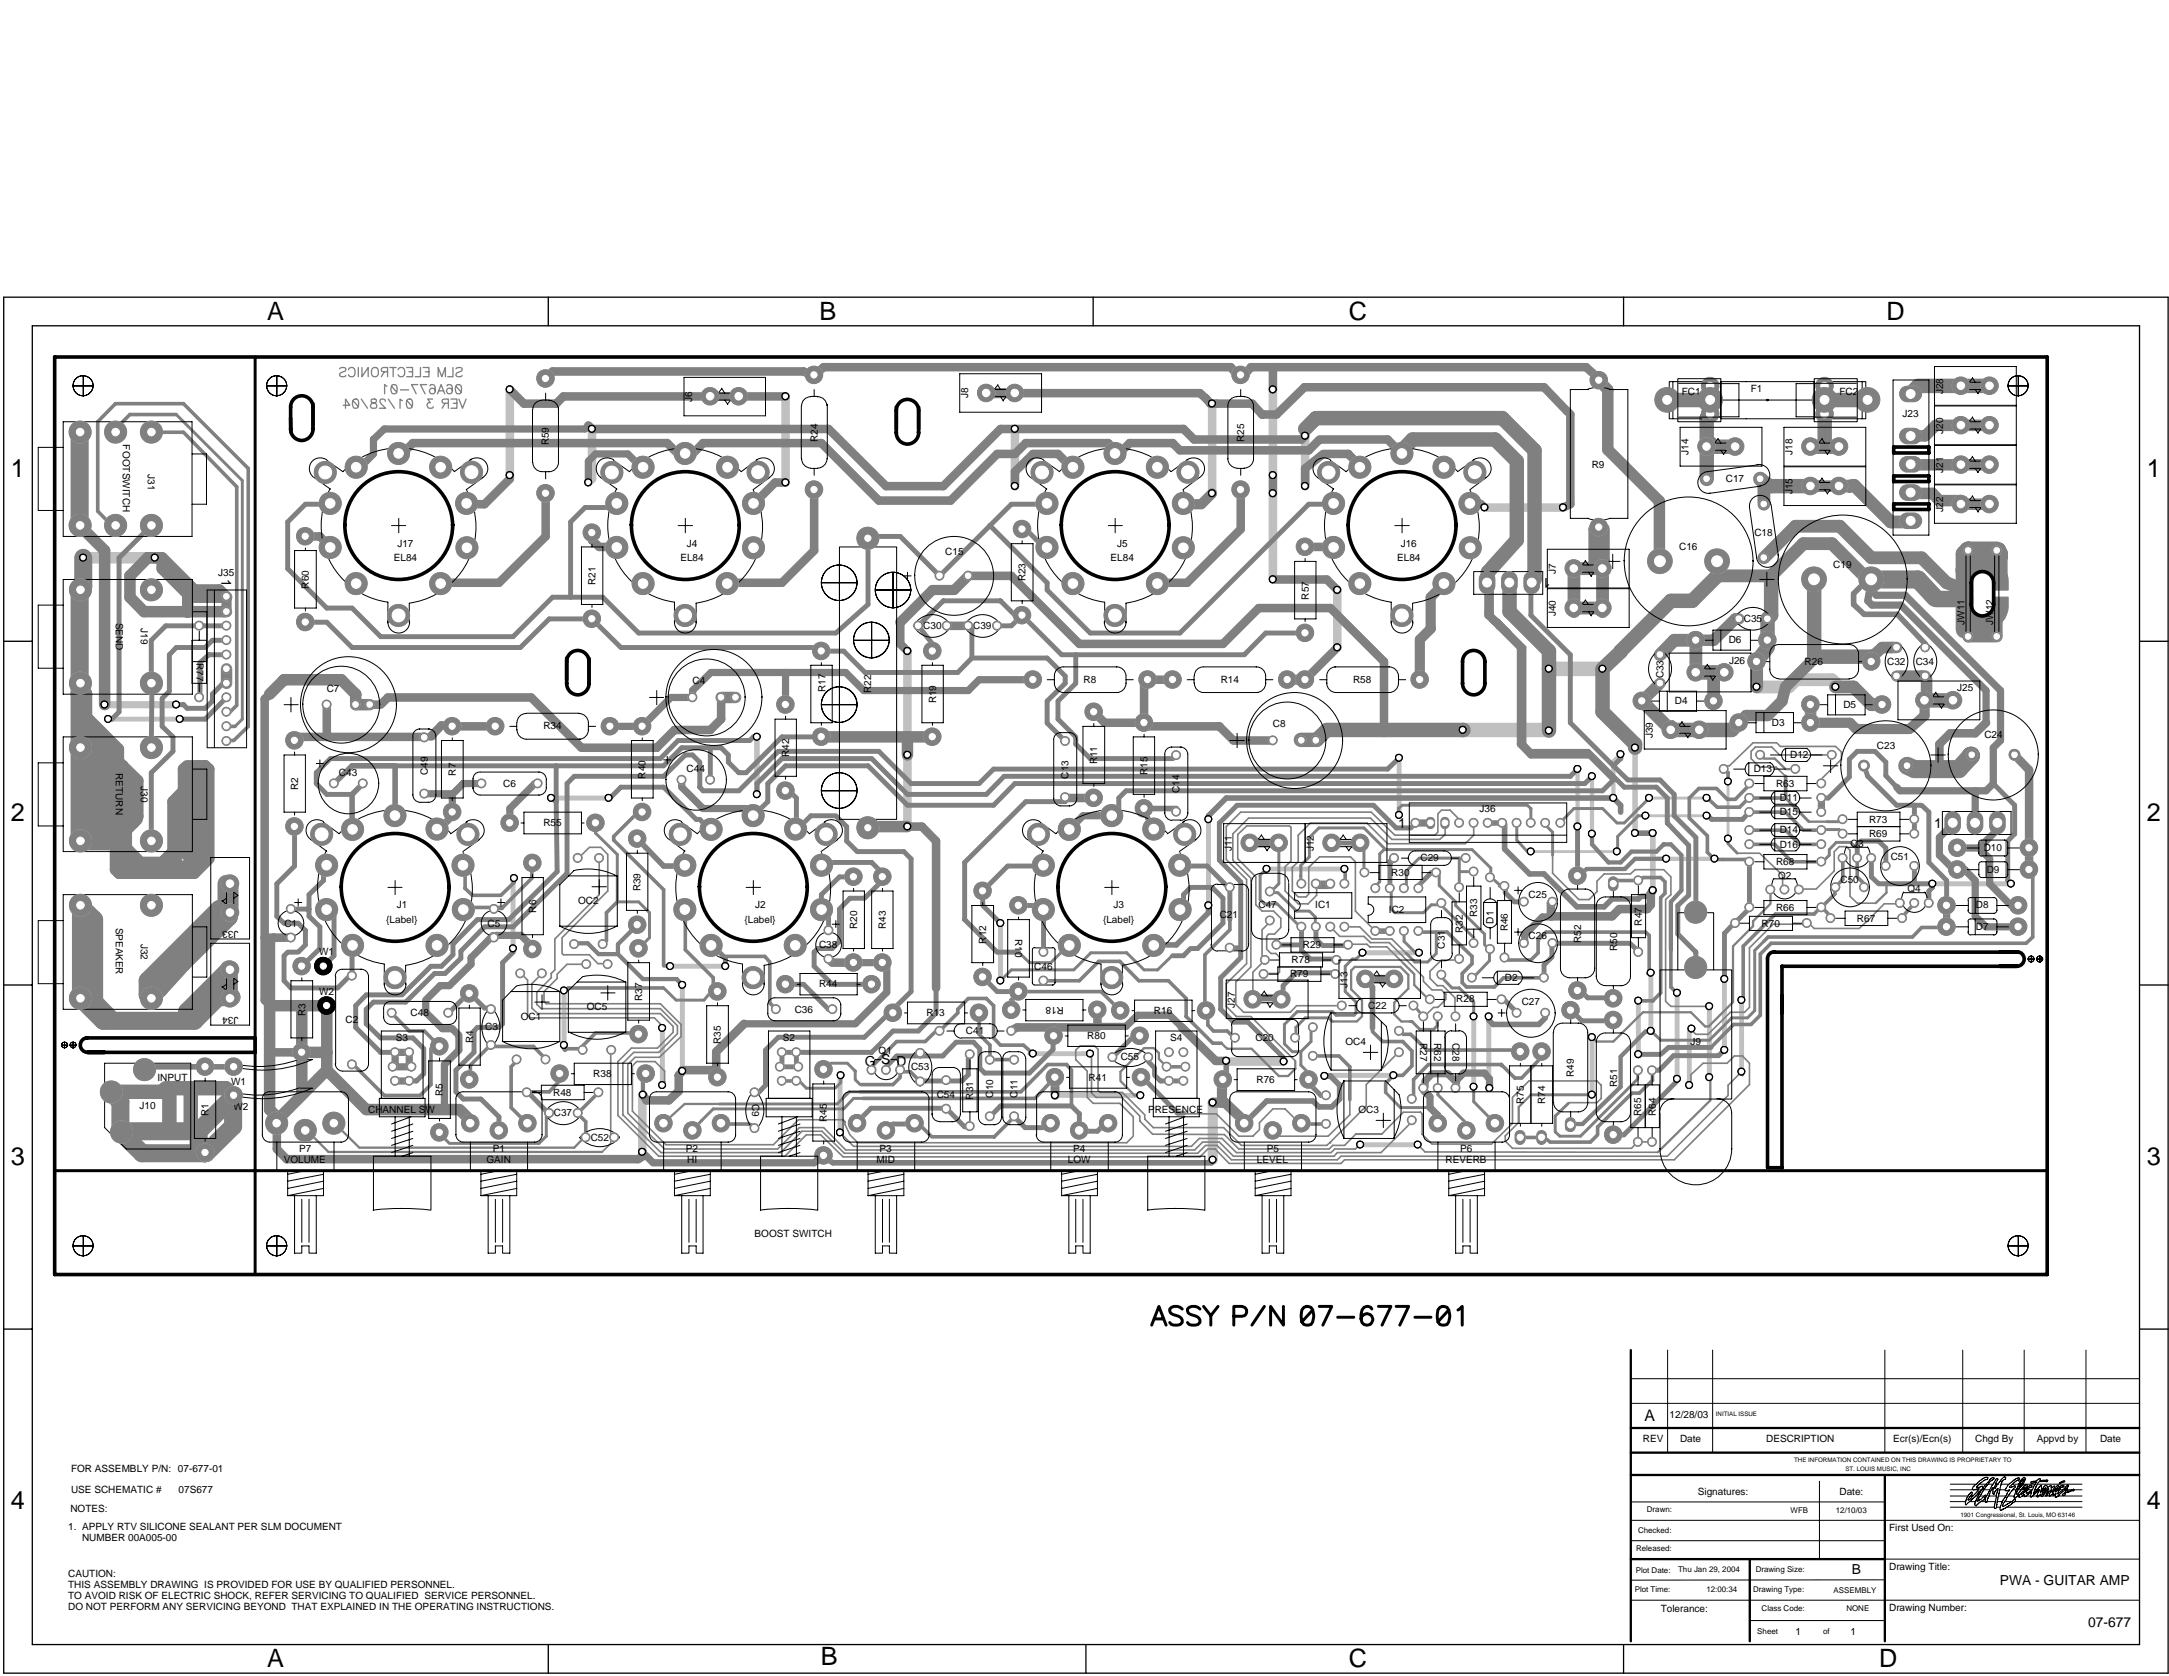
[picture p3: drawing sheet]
<svg xmlns="http://www.w3.org/2000/svg" width="279mm" height="216mm" viewBox="0 0 279 216" stroke-linecap="round" stroke-linejoin="round" font-family="sans-serif">
<defs><g id="words">
<g font-size="3.3">
<text x="34.4" y="41.2">A</text>
<text x="105.6" y="41.2">B</text>
<text x="173.8" y="41.2">C</text>
<text x="243" y="41.2">D</text>
<text x="1.4" y="61.5">1</text>
<text x="276.5" y="61.5">1</text>
<text x="1.4" y="105.8">2</text>
<text x="276.5" y="105.8">2</text>
<text x="1.4" y="150.1">3</text>
<text x="276.5" y="150.1">3</text>
<text x="1.4" y="194.4">4</text>
<text x="276.5" y="194.4">4</text>
<text x="34.4" y="214.7">A</text>
<text x="105.7" y="214.5">B</text>
<text x="173.8" y="214.7">C</text>
<text x="242.1" y="214.7">D</text>
</g>
<text font-size="2" x="211.9" y="183">A</text>
<g font-size="1.8">
<text x="28.5" y="74.6" transform="rotate(90 28.5 74.6)">1</text>
<text x="199.7" y="74.5" transform="rotate(180 199.7 74.5)">1</text>
<text x="180.1" y="106.6">1</text>
<text x="249.1" y="106.6">1</text>
<text x="111.4" y="137.3">G S D</text>
<text x="238.6" y="202.7">B</text>
<text x="257.6" y="204.1">PWA - GUITAR AMP</text>
<text x="269" y="209.6">07-677</text>
</g>
<g font-size="1.3">
<text x="89.2" y="51.8" transform="rotate(-90 89.2 51.8)">J6</text>
<text x="124.7" y="51.3" transform="rotate(-90 124.7 51.3)">J8</text>
<text x="216.6" y="50.9">FC1</text>
<text x="225.5" y="50.5">F1</text>
<text x="237" y="50.9">FC2</text>
<text x="245.1" y="53.8">J23</text>
<text x="250.3" y="50.8" transform="rotate(-90 250.3 50.8)">J28</text>
<text x="15.8" y="57.2" transform="rotate(90 15.8 57.2)">FOOTSWITCH</text>
<text x="70.7" y="57.4" transform="rotate(-90 70.7 57.4)">R59</text>
<text x="105.3" y="56.9" transform="rotate(-90 105.3 56.9)">R24</text>
<text x="160.3" y="56.9" transform="rotate(-90 160.3 56.9)">R25</text>
<text x="217.5" y="58.6" transform="rotate(-90 217.5 58.6)">J14</text>
<text x="230.9" y="58.6" transform="rotate(-90 230.9 58.6)">J18</text>
<text x="250.3" y="55.9" transform="rotate(-90 250.3 55.9)">J20</text>
<text x="19.1" y="61.1" transform="rotate(90 19.1 61.1)">J31</text>
<text x="205" y="60.3">R9</text>
<text x="222.3" y="62.1">C17</text>
<text x="230.9" y="63.7" transform="rotate(-90 230.9 63.7)">J15</text>
<text x="250.3" y="60.9" transform="rotate(-90 250.3 60.9)">J21</text>
<text x="51.2" y="70.4">J17</text>
<text x="88.5" y="70.4">J4</text>
<text x="121.8" y="71.5">C15</text>
<text x="143.9" y="70.4">J5</text>
<text x="180.4" y="70.4">J16</text>
<text x="216.3" y="70.9">C16</text>
<text x="226" y="69">C18</text>
<text x="250.3" y="66" transform="rotate(-90 250.3 66)">J22</text>
<text x="28.1" y="74.2">J35</text>
<text x="39.8" y="75.8" transform="rotate(-90 39.8 75.8)">R60</text>
<text x="50.7" y="72.3">EL84</text>
<text x="76.7" y="75.4" transform="rotate(-90 76.7 75.4)">R21</text>
<text x="87.6" y="72.3">EL84</text>
<text x="132.1" y="74.9" transform="rotate(-90 132.1 74.9)">R23</text>
<text x="143.1" y="72.3">EL84</text>
<text x="168.6" y="77.2" transform="rotate(-90 168.6 77.2)">R57</text>
<text x="180" y="72.3">EL84</text>
<text x="195.5" y="74.6" transform="rotate(180 195.5 74.6)">J24</text>
<text x="200.4" y="73.9" transform="rotate(-90 200.4 73.9)">J7</text>
<text x="236.1" y="73.2">C19</text>
<text x="14.9" y="80.2" transform="rotate(90 14.9 80.2)">SEND</text>
<text x="18.1" y="81" transform="rotate(90 18.1 81)">J19</text>
<text x="118.9" y="81">C30</text>
<text x="125.4" y="81">C39</text>
<text x="200.4" y="79.4" transform="rotate(-90 200.4 79.4)">J40</text>
<text x="222.7" y="82.9">D6</text>
<text x="224.6" y="80.1">C35</text>
<text x="253" y="80.5" transform="rotate(-90 253 80.5)">JW11</text>
<text x="256.8" y="80.5" transform="rotate(-90 256.8 80.5)">JW12</text>
<text x="25.3" y="85.4" transform="rotate(90 25.3 85.4)">R77</text>
<text x="42.1" y="89.1">C7</text>
<text x="89.2" y="88.2">C4</text>
<text x="106.4" y="89.1" transform="rotate(-90 106.4 89.1)">R17</text>
<text x="112.2" y="89.3" transform="rotate(-90 112.2 89.3)">R22</text>
<text x="139.6" y="87.9">R8</text>
<text x="157.2" y="87.9">R14</text>
<text x="174.3" y="87.9">R58</text>
<text x="214.3" y="87.4" transform="rotate(-90 214.3 87.4)">C33</text>
<text x="222.7" y="85.6">J26</text>
<text x="232.5" y="85.7">R26</text>
<text x="243.1" y="85.7">C32</text>
<text x="246.8" y="85.7">C34</text>
<text x="252.1" y="89">J25</text>
<text x="70" y="94">R34</text>
<text x="120.6" y="90.6" transform="rotate(-90 120.6 90.6)">R19</text>
<text x="164" y="93.7">C8</text>
<text x="212.9" y="95.1" transform="rotate(-90 212.9 95.1)">J39</text>
<text x="215.7" y="90.7">D4</text>
<text x="228.2" y="93.5">D3</text>
<text x="237.5" y="91.2">D5</text>
<text x="255.6" y="95.1">C24</text>
<text x="14.9" y="99.6" transform="rotate(90 14.9 99.6)">RETURN</text>
<text x="18.1" y="101.3" transform="rotate(90 18.1 101.3)">J30</text>
<text x="38.4" y="101.8" transform="rotate(-90 38.4 101.8)">R2</text>
<text x="43.7" y="100">C43</text>
<text x="55.1" y="99.8" transform="rotate(-90 55.1 99.8)">C49</text>
<text x="58.7" y="99.9" transform="rotate(-90 58.7 99.9)">R7</text>
<text x="64.8" y="101.4">C6</text>
<text x="83.2" y="100.3" transform="rotate(-90 83.2 100.3)">R40</text>
<text x="88.4" y="99.5">C44</text>
<text x="101.7" y="97.6" transform="rotate(-90 101.7 97.6)">R42</text>
<text x="137.6" y="100.3" transform="rotate(-90 137.6 100.3)">C13</text>
<text x="141.3" y="98.5" transform="rotate(-90 141.3 98.5)">R11</text>
<text x="147.8" y="99.8" transform="rotate(-90 147.8 99.8)">R15</text>
<text x="225.9" y="99.5">D13</text>
<text x="228.8" y="101.4">R63</text>
<text x="230.6" y="97.6">D12</text>
<text x="241.8" y="96.4">C23</text>
<text x="70" y="106.4">R55</text>
<text x="151.9" y="102.2" transform="rotate(-90 151.9 102.2)">C14</text>
<text x="190.6" y="104.6">J36</text>
<text x="229.2" y="105">D15</text>
<text x="229.2" y="107.3">D14</text>
<text x="229.2" y="103.2">D11</text>
<text x="240.8" y="106">R73</text>
<text x="240.8" y="107.8">R69</text>
<text x="253.4" y="106.4">J29</text>
<text x="158.7" y="109.7" transform="rotate(-90 158.7 109.7)">J11</text>
<text x="169.2" y="109.7" transform="rotate(-90 169.2 109.7)">J12</text>
<text x="179.2" y="112.8">R30</text>
<text x="183" y="110.9">C29</text>
<text x="228.8" y="111.4">R68</text>
<text x="229" y="113.2">Q2</text>
<text x="229.2" y="109.2">D16</text>
<text x="237.1" y="113.8">C50</text>
<text x="238.4" y="109.1">Q3</text>
<text x="243.6" y="110.8">C51</text>
<text x="255.5" y="109.7">D10</text>
<text x="255.9" y="112.4">D9</text>
<text x="14.9" y="119.5" transform="rotate(90 14.9 119.5)">SPEAKER</text>
<text x="30.7" y="119.9" transform="rotate(180 30.7 119.9)">J33</text>
<text x="36.6" y="119.4">C1</text>
<text x="49.8" y="118.9">{Label}</text>
<text x="51.1" y="117">J1</text>
<text x="62.8" y="119.4">C5</text>
<text x="69.1" y="117.6" transform="rotate(-90 69.1 117.6)">R6</text>
<text x="74.5" y="116.5">OC2</text>
<text x="82.5" y="114.8" transform="rotate(-90 82.5 114.8)">R39</text>
<text x="95.9" y="118.9">{Label}</text>
<text x="97.3" y="117">J2</text>
<text x="110.4" y="119.7" transform="rotate(-90 110.4 119.7)">R20</text>
<text x="114.1" y="119.7" transform="rotate(-90 114.1 119.7)">R43</text>
<text x="142.1" y="118.9">{Label}</text>
<text x="143.4" y="117">J3</text>
<text x="157.1" y="118.3">C21</text>
<text x="162.1" y="117">C47</text>
<text x="169.4" y="117">IC1</text>
<text x="178.9" y="117.6">IC2</text>
<text x="190.3" y="118.1" transform="rotate(-90 190.3 118.1)">R33</text>
<text x="192.4" y="119" transform="rotate(-90 192.4 119)">D1</text>
<text x="194.2" y="120" transform="rotate(-90 194.2 120)">R46</text>
<text x="196.9" y="115.7">C25</text>
<text x="211.5" y="119.2" transform="rotate(-90 211.5 119.2)">R47</text>
<text x="226.9" y="119.4">R70</text>
<text x="228.8" y="117.3">R66</text>
<text x="239.2" y="118.7">R67</text>
<text x="245.7" y="114.9">Q4</text>
<text x="254.5" y="117">D8</text>
<text x="254.5" y="119.8">D7</text>
<text x="18.1" y="121.6" transform="rotate(90 18.1 121.6)">J32</text>
<text x="41.1" y="123">W1</text>
<text x="105.5" y="122.1">C38</text>
<text x="127" y="121.6" transform="rotate(-90 127 121.6)">R12</text>
<text x="130.8" y="121" transform="rotate(90 130.8 121)">R10</text>
<text x="133.2" y="124.9">C46</text>
<text x="166.2" y="125.9">R79</text>
<text x="166.4" y="124.1">R78</text>
<text x="167.8" y="122.1">R29</text>
<text x="186.1" y="122.2" transform="rotate(-90 186.1 122.2)">C31</text>
<text x="188.4" y="120.2" transform="rotate(-90 188.4 120.2)">R32</text>
<text x="196.9" y="121">C26</text>
<text x="203.7" y="121.5" transform="rotate(-90 203.7 121.5)">R52</text>
<text x="208.3" y="122.5" transform="rotate(-90 208.3 122.5)">R50</text>
<text x="30.7" y="131" transform="rotate(180 30.7 131)">J34</text>
<text x="39.3" y="130.9" transform="rotate(-90 39.3 130.9)">R3</text>
<text x="41.1" y="128.1">W2</text>
<text x="44.5" y="131.8">C2</text>
<text x="52.9" y="130.9">C48</text>
<text x="67.1" y="131.3">OC1</text>
<text x="75.6" y="130.1">OC5</text>
<text x="82.7" y="128.9" transform="rotate(-90 82.7 128.9)">R37</text>
<text x="102.4" y="130.4">C36</text>
<text x="105.5" y="127.2">R44</text>
<text x="119.4" y="130.9">R13</text>
<text x="137" y="129.7" transform="rotate(180 137 129.7)">R18</text>
<text x="148.6" y="130.6">R16</text>
<text x="159.1" y="129.8" transform="rotate(-90 159.1 129.8)">J27</text>
<text x="173.6" y="127.2" transform="rotate(-90 173.6 127.2)">J13</text>
<text x="176.2" y="130">C22</text>
<text x="187.6" y="129.1">R28</text>
<text x="193.9" y="126.4">D2</text>
<text x="196" y="129.5">C27</text>
<text x="51" y="134.1">S3</text>
<text x="60.9" y="134.4" transform="rotate(-90 60.9 134.4)">R4</text>
<text x="62.5" y="132.7">C3</text>
<text x="92.9" y="134.5" transform="rotate(-90 92.9 134.5)">R35</text>
<text x="100.9" y="134.1">S2</text>
<text x="113.2" y="135.8">Q1</text>
<text x="117.4" y="137.9">C53</text>
<text x="124.4" y="133.2">C41</text>
<text x="140.1" y="133.8">R80</text>
<text x="144.4" y="136.5">C55</text>
<text x="150.7" y="134.1">S4</text>
<text x="161.7" y="134.1">C20</text>
<text x="173.3" y="134.6">OC4</text>
<text x="182.9" y="134.3" transform="rotate(90 182.9 134.3)">R27</text>
<text x="184.8" y="134.3" transform="rotate(90 184.8 134.3)">R62</text>
<text x="187.1" y="134.3" transform="rotate(90 187.1 134.3)">C28</text>
<text x="217.8" y="134.6">J9</text>
<text x="18" y="142.9">J10</text>
<text x="20.3" y="139.2">INPUT</text>
<text x="26.9" y="143.8" transform="rotate(-90 26.9 143.8)">R1</text>
<text x="29.8" y="139.8">W1</text>
<text x="30.1" y="143">W2</text>
<text x="47.4" y="143.4">CHANNEL SW</text>
<text x="57" y="141.2" transform="rotate(-90 57 141.2)">R5</text>
<text x="71.3" y="141.2">R48</text>
<text x="71.3" y="143.8">C37</text>
<text x="76.4" y="138.7">R38</text>
<text x="96.9" y="142.2" transform="rotate(90 96.9 142.2)">C9</text>
<text x="120.7" y="141.4">C54</text>
<text x="125.4" y="141.7" transform="rotate(-90 125.4 141.7)">R31</text>
<text x="127.9" y="141.4" transform="rotate(-90 127.9 141.4)">C10</text>
<text x="131.1" y="141.4" transform="rotate(-90 131.1 141.4)">C11</text>
<text x="140.2" y="139.2">R41</text>
<text x="147.9" y="143.4">PRESENCE</text>
<text x="161.9" y="139.5">R76</text>
<text x="175" y="143.4">OC3</text>
<text x="196.3" y="142.2" transform="rotate(-90 196.3 142.2)">R75</text>
<text x="199" y="142.2" transform="rotate(-90 199 142.2)">R74</text>
<text x="202.7" y="138.7" transform="rotate(-90 202.7 138.7)">R49</text>
<text x="208.3" y="140" transform="rotate(-90 208.3 140)">R51</text>
<text x="211.4" y="143.7" transform="rotate(-90 211.4 143.7)">R65</text>
<text x="213.3" y="143.7" transform="rotate(-90 213.3 143.7)">R64</text>
<text x="36.5" y="149.8">VOLUME</text>
<text x="38.5" y="148.4">P7</text>
<text x="62.7" y="149.8">GAIN</text>
<text x="63.5" y="148.4">P1</text>
<text x="76.1" y="147">C52</text>
<text x="88.4" y="148.4">P2</text>
<text x="88.5" y="149.8">HI</text>
<text x="106.5" y="144.5" transform="rotate(-90 106.5 144.5)">R45</text>
<text x="112.9" y="149.8">MID</text>
<text x="113.3" y="148.4">P3</text>
<text x="137.6" y="149.8">LOW</text>
<text x="138.2" y="148.4">P4</text>
<text x="161.9" y="149.8">LEVEL</text>
<text x="163.2" y="148.4">P5</text>
<text x="186.2" y="149.8">REVERB</text>
<text x="188.1" y="148.4">P6</text>
<text x="97.2" y="159.3">BOOST SWITCH</text>
<text x="211.6" y="185.7">REV</text>
<text x="215.1" y="182.7">12/28/03</text>
<text x="216.4" y="185.7">Date</text>
<text x="227.5" y="185.7">DESCRIPTION</text>
<text x="243.9" y="185.7">Ecr(s)/Ecn(s)</text>
<text x="254.4" y="185.7">Chgd By</text>
<text x="262.4" y="185.7">Appvd by</text>
<text x="270.5" y="185.7">Date</text>
<text x="9.2" y="189.6">FOR ASSEMBLY P/N: 07-677-01</text>
<text x="8.8" y="197.1">1. APPLY RTV SILICONE SEALANT PER SLM DOCUMENT</text>
<text x="9.1" y="194.8">NOTES:</text>
<text x="9.2" y="192.3">USE SCHEMATIC #</text>
<text x="23" y="192.3">07S677</text>
<text x="218.7" y="192.6">Signatures:</text>
<text x="237" y="192.6">Date:</text>
<text x="243.3" y="197.2">First Used On:</text>
<text x="8.8" y="203.2">CAUTION:</text>
<text x="10.6" y="198.5">NUMBER 00A005-00</text>
<text x="243.3" y="202.3">Drawing Title:</text>
<text x="8.8" y="204.6">THIS ASSEMBLY DRAWING IS PROVIDED FOR USE BY QUALIFIED PERSONNEL.</text>
<text x="8.8" y="206">TO AVOID RISK OF ELECTRIC SHOCK, REFER SERVICING TO QUALIFIED SERVICE PERSONNEL.</text>
<text x="8.8" y="207.4">DO NOT PERFORM ANY SERVICING BEYOND THAT EXPLAINED IN THE OPERATING INSTRUCTIONS.</text>
<text x="213.9" y="207.7">Tolerance:</text>
<text x="243.3" y="207.6">Drawing Number:</text>
<text x="231.3" y="210.7">1</text>
<text x="238.4" y="210.7">1</text>
</g>
<g font-size="1">
<text x="211" y="197.4">Checked:</text>
<text x="212.1" y="194.7">Drawn:</text>
<text x="230.6" y="194.9">WFB</text>
<text x="236.5" y="195">12/10/03</text>
<text x="210.7" y="202.6">Plot Date:</text>
<text x="210.7" y="199.8">Released:</text>
<text x="216.2" y="202.5">Thu Jan 29, 2004</text>
<text x="226.2" y="202.5">Drawing Size:</text>
<text x="210.6" y="205.1">Plot Time:</text>
<text x="219.8" y="205.1">12:00:34</text>
<text x="225.8" y="205">Drawing Type:</text>
<text x="226.9" y="207.5">Class Code:</text>
<text x="236.2" y="205.2">ASSEMBLY</text>
<text x="237.8" y="207.6">NONE</text>
<text x="226.4" y="210.5">Sheet</text>
<text x="234.8" y="210.5">of</text>
</g>
<g font-size=".8">
<text x="221" y="182.4">INITIAL ISSUE</text>
<text x="231.1" y="188.3">THE INFORMATION CONTAINED ON THIS DRAWING IS PROPRIETARY TO</text>
<text x="237.7" y="189.5">ST. LOUIS MUSIC, INC</text>
<text x="252.5" y="195.4">1901 Congressional, St. Louis, MO 63146</text>
</g>
</g></defs>
<path d="M13.5 90.8h9.1l.1-.1v.1" fill="none" stroke="#c0c0c0" stroke-width=".93"/>
<g fill="none" stroke="#c0c0c0" stroke-width=".63">
<path d="M13.9 92.6h9.2M180.2 97.6v7.4M66.2 113.1l-.1 .1v9M71 102.8h7.4M128.9 118.9v7.4M155.7 105.6v11M163.2 111.9h10M248.9 113.8h10.2M72.7 127.6v7M85.3 132.4v7.4M87.9 126.9v11.1M93.4 124.4v.1h-7.1"/>
<path d="M93.4 124.5h.1M108.3 138.5l-.1 .1v7.3M133.1 135.7h7.3M175.5 122.7h7.3M179.5 138.5h-8.8l-.1 .1M189.8 131v9M191.8 131v9.1l.1 .1M205.1 133.6v7.4M211 128.9v6.9M212.7 125.3v7.5M216 127.9v11.1M217.9 132.5l-.3 .3v7"/>
<path d="M220.2 129.6v9.2M222.1 126.1v9.2M224.3 128.8v9.3M82.7 141h.1M135.9 141.1h11M175.2 147.5h7.4"/>
</g>
<g fill="none" stroke="#c0c0c0" stroke-width="1.1">
<path d="M65.7 50.2v11M76.3 55.3v6.4l-.5 .5M101.2 51.1v11.1M130.7 55.3v7.3M156.1 52v11.6M164 50.2v11M168.1 56.1v6.5M164 63.6v11M172.3 76v7.4M191.2 65.4h10.2M116.9 83.9v22.6M199.4 94l.1 .1"/>
<path d="M158 136.7l.1 .1h7.3M82.7 141v7.4"/>
</g>
<path d="M203.2 99.1v7.4M208.8 97.3v-.1l-1 .9v4.7M205.1 100v7.4M214.6 110.6h6.3" fill="none" stroke="#c0c0c0" stroke-width=".55"/>
<path d="M197.2 109.7h11.1M212.4 102.8h7.5M219.9 104.9l-.3 .2h-7.6M219.9 105v.1M222.6 100.7v7.3" fill="none" stroke="#c0c0c0" stroke-width=".38"/>
<path d="M226.3 88.5h4.1l1-.9h4.6l.4 .4v.5" fill="none" stroke="#c0c0c0" stroke-width="1.7"/>
<path d="M97.5 94.9v7.4M210.6 96.3v11M212.9 107.3v7.4" fill="none" stroke="#c0c0c0" stroke-width=".72"/>
<path d="M156.2 142v7.4" fill="none" stroke="#c0c0c0" stroke-width="1.3"/>
<path d="M10.7 71.9h9.3" fill="none" stroke="#c0c0c0" stroke-width="1.5"/>
<path d="M188.4 94h11M199.5 86.2h6.9" fill="none" stroke="#c0c0c0" stroke-width="1.9"/>
<g fill="#c0c0c0" stroke="#c0c0c0" stroke-width=".13">
<path d="M253.2 72.5a3.4 3.4 0 0 1 5.4 1.9l.1 1.6h-1.9a3.4 3.4 0 0 0-.2-1.7 1.47 1.47 0 0 0-1.5-.7 1.47 1.47 0 0 0-1.2 1.3v3.1a1.44 1.44 0 0 0 1.4 1.4 1.44 1.44 0 0 0 1.5-1.4v-1.1h1.9a3.7 3.7 0 0 1-1.6 3.9 3.3 3.3 0 0 1-5-2.8v-3.1a2.96 2.96 0 0 1 1.1-2.4z" fill-rule="evenodd"/>
<path d="M253.2 72.5a3.4 3.4 0 0 1 5.4 1.9l.1 1.6h-1.9a3.4 3.4 0 0 0-.2-1.7 1.47 1.47 0 0 0-1.5-.7 1.47 1.47 0 0 0-1.2 1.3v3.1a1.47 1.47 0 0 0 1.2 1.3 1.47 1.47 0 0 0 1.6-.8l.1-1.6h1.9a3.7 3.7 0 0 1-1.6 3.9 3.3 3.3 0 0 1-5-2.7v-3.2a2.95 2.95 0 0 1 1.1-2.4z" fill-rule="evenodd"/>
</g>
<path d="M10.3 55.7h.1M10.3 67.7v.1M10.3 96.3h.1M10.4 88h-.1v1.4h.4M10.3 116.6l.1 .2M10.4 116.6l-.1-.2 .1 .2v.2M10.4 116.8l1.7 1.7M28.3 117.1h.4" fill="none" stroke="#808080" stroke-width="2.3"/>
<g fill="none" stroke="#808080" stroke-width="1.5">
<path d="M10.3 67.7v.1M20 71.9h.9v1.4M28.9 78.8h.3M82.7 60.3h.1M82.9 60.2l-.2 .1M12.5 95.4h-.8l-1 .9M23.6 99.1v2.8M25.5 98.7h.9l.5 .4M44 87.6l1.8 1.8v1.4M92.9 89.8h1.9M14.9 112l.4 .5M15.8 110.6l.5 .5v.5"/>
<path d="M15.8 106l-.9 .9M17.2 105.8v.2M17.7 105.6l-1.4 1.3M17.8 105.2l-1.5 1.5M17.8 100.6l-2-1.9v2.7l.9-.9v1.8l1-.9M22.3 109.7l-1.4 1.4M38.4 129.6l.5 .4M59.2 142.9l1.4 1.4"/>
</g>
<g fill="none" stroke="#808080" stroke-width=".63">
<path d="M19.5 67.7h.1M39.3 65l-2.2 2.2M42.1 78.3h3.3M42.6 64.9h.1M42.6 64.9v.1M71.2 76.9h2.3M79.5 64.9v.1l-.4 .4h-3.7M13.9 92.6h.5M19.5 96.3h.1M19.5 87.6l.5 .4M19.5 88l.5 .5-.4-.3M20 87.6l-.5 .4"/>
<path d="M20.4 95.9l-.4 .4v-.4l-.5 .4M20.9 93.6l1.4 1.3v1.9M21.8 89l-.9 1M22.7 90.8h.9l.5 .4M22.7 83.4l-.9 .9M25.4 90.1h.1M25.5 80.4l.3 .1M25.7 80.6l.1-.1 .3 .1h3.1M25.7 89.8h.1M29.2 88h-.5l-1.3 1.4v.9l-1 .9M29.2 84.3h-2.3l-1.1 1.1M29.2 82.5h-1.8l-1 .9"/>
<path d="M40.7 99.5v1.4M88.3 97.3h.9M90.1 98.2v3.2l.5 .5M91.5 96.3h1.4l.9 1M93.8 98.2l1.4 1.3h.9M14.4 107.9l.5 .4M19.5 108.3h.1M36.6 118.9h1.8M37.5 117.1h2.3M39.8 115.2v2.8M41.7 111.6v1.8M42.1 117.2v-.1l-.4 .5"/>
<path d="M42.1 117.1l.9 .9M42.1 102.3h3.3M74 100l-1 .9M78.4 102.8h.2M89.7 105.6h.4M91.6 106.9h-.1M36.6 126.3l.9 1M39.3 121.7l-.9 1h-1.3l-.5 .4M43 123.1l-1.3 1.4M45.4 121.7v.1M47.2 131.9l1.8 1.8M47.2 128.2h4.6"/>
<path d="M48.1 129.1l-.9 .9M49 135.6h1.9M53.2 133.7l1.4 1.4M54.6 138.3l-.9 .9h-1M55.5 124.5h1.4M58.3 121.6v1.4M58.7 137.9v2.7l1 1h2.2M59.4 122.5v1M59.8 128.5h.7M60.5 127.9l1.9 2M61.5 132.3l-.4 .5v2.8M64.7 131.9l-.4 .4"/>
<path d="M66 122.4l.1-.2v.5l-1.4 1.3M72.7 134.6l.1 .5v-.1v.2l.1-.1M82 133.2h.5M91.9 121.8l1.5 1.7M93.4 123.4v1.1l.1 .1v-.3M98.6 139.8l-.9 .9v-.1h-.5M100.3 133.6l-1.7 1.7M64.3 143.9v1.7M67.8 140.6h.2l-.1 .1M70.6 143.4l.2 .1"/>
</g>
<g fill="none" stroke="#808080" stroke-width=".47">
<path d="M14.9 55.3v.4M19.5 55.7h4.1M14.4 67.7h.5M29.2 95.4v.1M29.2 91.7h.4M59.7 111.3l.2 .3M60.2 116.9l-.2 .2-.3 .1M64.7 116.9v.1M66 113.2l.2-.2v.7M68.5 111.2v1.9M79.1 107.8v.4M79.5 116.2l-1.4 1.4"/>
<path d="M82.3 104.5v.9M82.3 104.6h.4M88.2 117.2l.2-.1-.1 .1M45.4 137v.1M50.4 130.5h.1M52.7 132.8h2l1.9 2-1.1 .3M55.5 139.7l-1.4 1.4M60.5 128v.5M60.6 137.2v1.9h-.1M66.5 136.8l-.7 .6M71.9 138.1v1.4l-1.1 1.1M72.6 135h.2"/>
<path d="M72.8 135.1h.1M73.2 127.3l-.5 .3M75 135.1l.2 .1-.1 .1M76.7 133.1l-1.7 1.7v.6M78.1 121.2l-.4 .4-.2-.3h.5M82.1 133.1l.2 .1h.2M91.6 121.8h1.2M91.9 126v1.4M98.5 123.2l.7 .7M99.2 129.2l.5 .6v.2M64.3 145.6v.1M65.8 142.7l2.2 2"/>
<path d="M70.8 143.2v.7M75.5 144.5v2.2M77.1 140.7h.1M89.2 145.6v.1M92.9 144.7v.1"/>
</g>
<path d="M14.9 55.7h.1M19.5 55.3v.4M14.9 67.7h.1M19.5 67.7v.5M75.7 121.5l1.4 1.4h2.5v-1.3M83.2 138.4l-.4 .4v2.4h-.2M87.2 126.1l.7 .8M87.8 138h.1" fill="none" stroke="#808080" stroke-width=".55"/>
<path d="M21.8 140.2h-.4l-.5 .4" fill="none" stroke="#808080" stroke-width="1.9"/>
<g fill="none" stroke="#808080" stroke-width=".38">
<path d="M29.2 82.4v.1M31.2 92.6l-.9 1M76.7 106v1.3M82.3 116.2l1.4 1.4M83.7 120.8l-1.4 1.4M87.1 128.8h3.6M91.8 127.4h.1M91.8 127.4v.2h-.1M91.9 127.4h.1h-.2M43 144.7h.1M56.5 145.9h.1M70.9 143.1l-.5 .6v2.7l-1 .9"/>
<path d="M90.4 144.3l-1.2 1.3"/>
</g>
<path d="M29.2 76.8v2" fill="none" stroke="#808080" stroke-width="1.3"/>
<g fill="none" stroke="#808080" stroke-width="1.1">
<path d="M65.7 50.2l1.8 1.8M72.6 51.1l-1 .9M75.8 54.8l.5 .5M65.7 61.2v.5M34.7 89.4l-.6 .7M38.4 94.9l-.5 .5M50 89.8l-1 1h-1.4M56.9 93.4l-1.4 1.4M82.1 119.1h.1M34.1 128.8l.6 .8M37.7 135.6h1.2M87.9 138l-.5 .5v2.1"/>
<path d="M92.3 138.8h.1M92.3 137.9v.8M95.9 131.9l-3.6 3.6M82.7 148.5h.1v.4l-.6 .4"/>
</g>
<path d="M100.6 139.1l.2 .2h-.2M39.4 145.5l-.1 .1M75.2 146.5h.3M88.2 142.2l-2.3 2.1" fill="none" stroke="#808080" stroke-width=".3"/>
<path d="M45.4 98.7l-2.4 2.2M45.4 106.9h.1M50.9 105.1v.5M59.7 111.5v.1M88.2 111.5l-.4 .1M91.6 121.8l.4 .4M99.7 130h.2" fill="none" stroke="#808080" stroke-width=".72"/>
<g fill="none" stroke="#808080" stroke-width=".93">
<path d="M49.5 55.3l-1.4 1.3v1.9M75.8 54.8l-.4 .5M45.9 60.2l.1 .1M55.7 94.9h-1v.1M81.8 93.6h.9M89.2 89v.8h-2.8M54.7 102.2h.1M56.3 106.8l.1 .1M58.3 104.6v.5M62 100.9h-2.3l-1.4 1.4M65.7 104.2v1.8M87.8 100.5v.9"/>
<path d="M50.4 137.4h.2M52.7 137.4h.3M56.7 127l-1.9 1.8v1.6M58.3 132.5l.8 .9v1.9M60.7 123.4v.8M63.9 120.5h3.2M92.3 138.8v.1M59.2 142.9h-.3l1.4 1.4v.2M60.6 144.3v.4M82.8 148.5l1.3 1.3"/>
</g>
<g fill="none" stroke="#808080" stroke-width=".21">
<path d="M78.3 114.8l-1.5 1.5M78.3 110.1l-.9-1h-1.5l-1.3 1.3M68 126.3v4.5M68.5 126.7v3.2M71 126l-1.9 1.8v1.6l.6 .5M71.5 121v3.9M71.8 126l-1.7 1.7v1.3l.3 .3M72.4 120.8v2l.2 .2M75.7 124h.1M75.9 123l1.1 1.1h1.3v.1M78.6 135.1v.3M78.6 135.4l.2-.1-.1 .2"/>
<path d="M78.6 135.4l-.2 .2M78.8 135.2l-.2 .2M81.3 135h3.4M81.6 135.6h3.3M81.8 136.2h3.1M84.4 136.8h-2.4l-.5 .5M86.7 132.2v.8M87.3 132.1v1.1M87.7 132v1.5M78.7 146.7v.6M80.9 143.4l1.4 1.4"/>
</g>
<circle cx="97" cy="105.1" r=".47" fill="#808080"/>
<g fill="none" stroke="#808080" stroke-width=".63">
<path d="M15.3 71.9v19.8l-.9 .9M37.1 67.2v6.1M39.3 65h3.3M75.4 65.4l-1.9 1.8v9.7h4.2M111.4 69.1l.4 .5v-.5M111.8 69.6v8.3M131.7 68.2v-.5l2.7 2.8h.4h.1M134.4 65l-.4-.5h.4l.5 .5M134.9 64.9h.1M134.9 64.9v.1M134.9 75.1v.9M134.9 65h-4.6l-2.8 2.7"/>
<path d="M171.8 64.9v.1h-3.2M191.7 75.1h.4M191.7 75.1l.4 .4M192.1 79.3h.1M192.1 79.3l-.4-.5 .4 .5M192.1 76v3.3M192.1 79.3l1 .9M192.1 74.2l-.4 .9M197.7 75.1h-.5v4.2M197.8 74.2l-.5 .9M19.6 88.2l-.1 8.1M20.9 90v3.6"/>
<path d="M21.8 84.3v4.7M22.3 96.8l-2.8 2.7v8.8M22.7 83.4h3.7M24.1 91.2h2.3M25.7 80.6h-4.3l-1.9 1.9v5.1M25.8 85.4v4.4M29.2 89.8l-2.8 2.8h-3.2M39.3 80.2h2.8l3.3 3.2M71.6 98.7v4.6M87.8 96.3h3.7v4.2M89.2 97.3l.9 .9M93.8 97.3v.9"/>
<path d="M97.5 94.9h-.5l-.4 .5M100.3 96.8h12.9M100.7 97.7l-3.2 3.2v1.4M100.7 94.9h5.6l-.5 .5v-.5M105.3 83.4l.5 .5h2.9l2.7 2.7M111.8 98.7h-10.6l-2.3 2.2v2.4l-1.9 1.8M118.3 80.6l3.2-3.2h7.4l1.8 1.9h1l-1.4 1.3h-1.8M120.1 82.9v1M124.7 80.6l.5 .5v3.7h9.7M128 99.1l-1.9 1.8h-8.7M136.8 84.3h1.8v3.7l-2.3 2.3v2.3l2.3 2.3v1l1.8 1.8M137.2 87.1v.9l-2.3 2.3v2.8l2.3 2.4"/>
<path d="M140.4 81.5h11.6M151.5 97.3l-.4 .4M163 81.5h5.1M196.3 95.9l.9 .9M202.3 84.3v8.8M203.2 99.1l-.9 .9M208.8 97.7l-1 1 1.9 1.8M239.2 96.8l-1 1v2.3l-2.7 2.7M241.5 96.8l1.4 1.4v1.7l1.4 1.5M13.5 107.9v.4h-1.8l-.5 .5M14.9 108.3l-1 .9h-3.2l.5-.4h-.9M35.7 118l.9 .9"/>
<path d="M37.9 106.5v5.1l-2.2 2.2M38.4 118.9l.9 1v1.8M39.8 118l1.4 1.4M40.7 100.9l1.4 1.4M43 118v5.1M65.5 118.5h-4l-3.2 3.1M66.1 119.4h-3.7l-3 3.1M71 102.8l.6 .5M71.6 103.3l.2 9M73 100.9v11.6M74 100h11.5M85.5 101.4h-5.5l-1.4 1.4"/>
<path d="M90.1 105.6l1.4 1.3M101.2 101.9h.5l.9 .9v4.1l1.9-1.8h3.2l1.4 1.4v1.8l1.3 1.4M105.8 115.2v1.9l.9 .9v1.9M105.8 111.5v.1h.9l.5-.5h5.1l1.4 1.4-.1 .5h.1v.4M110 112.5v.5h-1.9M111.4 115.7h-1.9l-1.4 1.4v4.2l-.9 .9h-1.9l-.4 .5v1.8l2.3 2.3h5.1M116.4 109.7l1 .9v17.1l-2.4 2.3M116.9 103.7h11.1M126.6 114.8v1.8l2.3 2.3M129.3 100l-2.2 2.3h-10.2M131.2 116.6h1.9l.9 1h.4l.5 .4-.5-.9v5.6M134.4 111.5l-.4 .1h-4.2"/>
<path d="M137.2 103v.3M145 101.9l-.9 .9v1.4l-.9 .9M152 111.5l.1 .1h3.4M156.1 114.3h-2.8l-.8 .9v1.4l-.5 .5v.1M157.5 115.7v3.2M158.4 114.2v4.3M159.4 103.7l-2.3 2.3v4.8l2.7 2.8v9.8M160.6 108.6h.4M164.7 108.6h.5M167.7 119.4v3l1.1 1.1h3.4v.2M169.5 119.4v1.6l.9 .8h3.4M176.9 103.7l2.9 3h1.9l.6-.6"/>
<path d="M177.2 114.4l-.1 .2v-.1M179 110.9v3.5M179.6 110.5l-.6 .8M182.3 106.1l-.1 .2M182.4 106l-.1 .1M182.7 114.1l-.1 .1M185 112.4h-.6l-1.7 1.7v.3M193.9 114.1v.9l1.2 1.2h1.2M203.2 106.5v6.3M205.1 100l-1 .9M211 113.4h.3M213.4 101.4l1.4 1.4v3.2l2.7 2.9v6.4l-1.4 1.3v3.7"/>
<path d="M213.8 100.5l1.9 1.8v2.8M219.9 105.1v-.2l.6 .7M219.9 102.9h.1M223.4 118.8l-1.3 1.4v5.9M225.4 111v5.9l-.1 .2M225.4 104.6l-.9 1M225.4 102.8l.1 .1-.1 .1M232.7 118.8v.1M239.7 108.3l-.5 .5v1.7h.1M241.1 110.5v2.5l.9 .8h1M242 108.3l.9 .9v2.4M246.6 107.4v-3.7h.9l1 .9v6.5l2.3 2.3v3.2"/>
<path d="M246.6 111.6v2.2h2.3v.5l-.4 .5v1.5M259.5 103.7v3.7l-.9 .9v5.1l.5 .4M261.4 112l.4 .7M36.6 123.1v3.2M41.2 122.2l-2.3 2.3M45.4 121.7v3.7l-1.9 1.9h-6M47.2 128.2l-1.4 1.4v2.7l3.2 3.3M47.2 130v1.9M54.6 135.1v3.2M56 125.4h1.3M58.3 123l-1.4 1.5M59.8 128.5l-2 2"/>
<path d="M61.1 135.6l-2.4 2.3M61.5 132.3h2.8M62.4 129.9h.9M64.7 124v7.9M98.6 135.3v4.5M100.3 133.6h11.1M101.2 126.8h2.3l3.2 3.2h.6M114.6 130.5l.3 .2 .1-.2M115.5 136l-1.4 1.4v.5M118.3 132.8h-3.3l-2.7 2.8h-11.6v1.8h1.9v-1.8M118.5 136h2.9l1.8-1.7h2.2l.8 .8v2.5l.6 .6h5.8M120.6 127.3v3.2"/>
<path d="M124.7 135.9v2.5l-.8 .8h-5.3l-.1 .1M126.6 125.9l1.9 1.8h2.7M128.5 122.7h2.7M131.2 127.8l-.9 1.1v1.2v-.7l-.5 .7M135.7 132.3v2.9M137.8 121.8l-.1 .1M146.8 133.4h-.7l-2.8 2.8M147 138.8h.2M147.9 136.2v.6l.8 .8v.9l.8 .7h3M154.3 122.2h-1l-.8 .9h-1.4M157.2 126v4M158.4 122.1l.2-.1v.1h1.1"/>
<path d="M158.8 133.7h.3M158.9 131.7h1.9M164.4 121.7h3.3M165.4 136.3v.5M166.9 125.3l-1.6 1.7v1.5M168.4 138.6h.2v.9l1.6 1.6h.6M171.8 125.3l.2 .2M193.4 128.8v-.2h.2l1.8 1.9M200 121.5h-.1v1.8l-1 1v1.7M202.3 130.1l1.5 1.4M203.2 127.6l.3-.1 1 1M207.8 128.5v.1"/>
<path d="M209.9 121.5l1.1 .9v.3l.2 .1M211.1 136h-.1M214.9 134.9l-1 .9M215.6 136l-1.8 1.9h-1M216 139v.2M216 127.8v.1M222.2 135.2l-.8 .8M112.2 142.8l-1.9 1.8 .1 .1M117.4 144.8h-2.4l-.9 .9v-.1M121.9 142.8l2.4 2.4h.6M128.9 142.5l-1.4 1.4M130.7 143.9l1.4 1.4h3.3"/>
<path d="M138 142.5l1 1v2.2h2.4l1.4-1.4v.4M151.7 143.4h.8M192.6 144.7v.1M195.8 146.5l.4 .3M202.3 144.9l.1 .3M207.8 146.2h1.4"/>
</g>
<g fill="none" stroke="#808080" stroke-width="1.1">
<path d="M71.2 47.9l-.9 .9M72.6 51.1h18.9M87.3 58.5h1.9M95.2 51.1h6M106.1 47.3l-1.2 1h-.4l-1-.4M128.9 55.3h1.8M132.1 57.1l-1.4 1.4M133.1 58.5l-2.4 2.3v1.8M136.3 58.5l1.8 1.8M142.8 57.1l.9 .9h.9l.9-.9h5.6l.9 .9M152.5 55.3l1.3 1.3M154.6 50.6l1.3 1.4h.8"/>
<path d="M158.6 47.3l.8 1h.9l.8-1h2.9v2.9M159.8 47.9v.4M168.1 55.3v.8l-.4 .5M178.7 56.6h-8.7l-1.4 1.4M204.3 47.3l1.7 1.5M205.5 48.8h.5M206 48.8v.2M39.3 69.1h1.9M42.6 70.5h.1M56.9 75.1l-.1 .1M60.1 64.9l.1 .1h2.2M70.3 63.6v5.5"/>
<path d="M76.3 68.6v1l.9 .9M93.8 75.1l-.1 .1M101.2 62.2h-1.4l-2.3 2.3M104.9 63.1v7.8M124.7 74.2h5.6M138.1 60.3h.1M138.2 60.2l-.1 .1M149.2 75.1l-.1 .1M159.8 63.1v5.1M162.2 78.3h9.2M164 61.2v2.4M164 74.6h6.9l1.4 1.4"/>
<path d="M168.1 60.3v2.3M171.4 70.5h.4M186.1 75.1l-.1 .1M189.1 64.9h.3v.1M34.1 90.1v38.7M42.1 90.8v4.1h-3.7M56.9 93.4l1.4 .2h5.5M91.5 94h-4.6l-2.3 2.3h-9.7M92.9 89.8v2.8M116 80.2v2.7l.9 1M139 82.9h18.5M142.3 93.1h5.1"/>
<path d="M147.8 88l-.4-.4v6h9.7l1.8 1.8M147.8 87.6h3.3M167.7 95.4h1.8M168.1 87.6h.5M178.3 85.2v8.9M188.4 94.1l-.1 .1M249.8 95.9v3.2M255.8 93.1l-1.4 1.4M259.5 97.3l1.9 1.9v12.8M111.8 106v.5M116.9 106.5h1.9M120.6 108.3v19"/>
<path d="M169.6 113.8l.1 .2h1.7M200 116.2l-.2 .1v1.7M208.6 117.1h3.6M260.9 108.8l.5 .4M34.1 120.8h3.4M34.7 135.6h3M35.3 120.8l-.4 .4v7.9M92.3 135.5v2.4h-4.4M106.7 123.5l.5 .5h2.8M135.7 132.3h-4.7l-.6 .4M135.8 133.4l.2 .2M135.9 138.8v2.3"/>
<path d="M136 133.2l-.3 .2M141.4 130v.1l-.1-.1-.3 .3M157.5 138.8h-.4l.4 .4M175.9 126.1h3.7M82.8 141l.5 .7M87.4 140.6l-1.2 1.1M106 148.9h.1l.5 .4"/>
</g>
<g fill="none" stroke="#808080" stroke-width=".93">
<path d="M46 60.3h.3M82.7 60.3l-1.8-1.8h-4.2l-.9 .9v2.8M191.2 65.4h.1M191.2 75.5h.5M191.7 76v3.3l.6 .6M192.3 79.9l.8 .7 1.1 .9-1.4-1.4M192.3 79.9l.7 .4M241.1 74.6v1.4l.6 .7h3.7M241.1 78h3.8M78.6 93.6h3.2M101.2 86.6v4.2M108.9 86.6l2.4 2.4"/>
<path d="M133.1 87.6h-7l-1.4 1.4M195.8 95.9l1.4 1.4M255.8 89v4.1M257.7 89v6.4M54.8 102.2h3.4l.1 .1v2.3M58.3 105.1l-1.9 1.8M68.9 100.9h.5M96.1 104.2l.9 .9M137.7 106.9h.1M143.2 105.1h-3.7l-1.8 1.8h.1M182.3 106h2M198.7 118.1h1.2"/>
<path d="M241.1 110.5l.1 .2M244.3 101.4l.4 .5M249.8 107.9v2.3M250.8 116.6v2.8M252.2 112h.9l1.3 1.4v4.6l1.4 1.4M252.2 109.2h2.7l1.4 1.4v3.2M255.8 101.9h-1.4v4.1M259.1 116.6h.9M50.4 137.4l.5-.4v-1.4h1.8v1.8h-2.1M50.9 139.2h1.8M54.8 130.4l2.2 2.1h1.3M56.7 127h1.2"/>
<path d="M57.2 137.1v5.7h1.8M63.5 120.5l-2.8 2.9M63.9 120.5l-.3 .3M67.1 120.5l1.4 1.4M74 121.5v.1M95.9 131.9h14.3M110 124h3.7l.1-.1 .4 .5v3.4M145 132.2h-3.6v.1M152.2 132.2v.1M161.6 128.5h3.7l-.2 .3M187.6 139.5l-1.1-1.2h-2l-.9 .9v.8M187.6 139.2l.9-1h2.7l.7 .8v1.2"/>
<path d="M196.4 120.4v.9l-.1 .2M106 148.9l-1.1 .9M156.2 149.4l-.1 .2M183.4 140.2v.4l.8 .7v1.4l1 1v.8"/>
</g>
<g fill="none" stroke="#808080" stroke-width=".21">
<path d="M222.2 99.2h.1M222.3 98.7h.5M225.8 95.7h3.1l.4 .5M229.2 97.3l-1-1.1h-2.1l-.5 .6v.9l1.1 1.1h2.1M236.4 96.2l.8 .7v.9M74.6 110.4l-.2 .1M77.2 110.5v4.7M78.3 110.1v4.7M159.8 104.6l-1.8 1.9v4.2l2.6 2.6v10.8l-2.6 2.6v2.9l1.3 1.4h1.8M162.6 119.8v3.7h.2l.2 .2-1.6 1.5v3.6M163 111.9l.2 .1v.3l-.2 .2M163.6 118.6h-.1v.2"/>
<path d="M168.6 111.7l1.4-1.3h4l.6 .6v6.4l2.6 2.5M169.6 113.8v1.5l-1.1 1.1h-1.3l-1.7-1.6v-3.2l.8-.7v-4.3l-.2-.2h-5.5l-1.2 1.1v3.1l2.4 2.4v3.6l.8 .8h1.5l.9 .9v1.2l-.8 .8h-.8l-.2 .3v1.7l.5 .5h.7l.4 .5v1.9l-.2 .2M171.4 119.4l1.2 1.2h3.1l.8 .8h2.5M173.5 119.4h1.6l1.6 1.6h2.6l1.9 1.8M176.6 104.6l3.1 3M178.7 108.7l-2.6-2.7h-7.3l-1.6 1.6v3.4l-.7 .7v3.1l.7 .7h1l.4-.3M179.3 108.1l-2.8-2.7h-15.7l-2 2v3.4l2.3 2.3v11.5l-1.9 1.9v2.9l1 1M186.2 106v1.5l-.7 .6M188 106v-.4l-1.2-1.2h-1.1l-.5 .4v2.4l-.4 .4M189.8 105.9v1.7l-1.1 1.1M194.9 106h.5M200 110.2v2.3"/>
<path d="M206.6 112.6l-.9 .9v1.4l-1 1h-1.3M210.6 112l-.6 .6M214.3 112l.9 1v2.2l-.6 .7v13.1l.6 .6M219.9 102.8v.1M228.4 119.1l-3 3v7.7l-.7 .6M231.7 114.5h2.2M232.2 119.1h.2M233 118.9l.7 .7M234.5 100.5v.4M236.3 112.2v-2.5l.6-.6h.9l.5 .4v6l.9 .8M244.7 116.3v.1h-2l-1.9 2M66.9 125.4l.1-.1 1 1"/>
<path d="M68 130.8l.3 .3M68.5 129.9l.8 .7M71.5 124.9l-.5 .5v.6M72.6 123h3.3M75.5 124.2h-2.5l-1.2 1.3v.5M78.7 135.5v11.2M79.6 136.8v6.9M81.5 137.3v5.8M81.6 135.6l-1.4 1.4v6.6l4.9 4.9M81.8 136.2l-.9 .9v6.3M84.3 131.1l1.2 1.2-.2 .1M84.4 136.8l1.2 1.2v1.3l-.3 .5"/>
<path d="M86.7 133l-2 2M87.3 133.2l-2.4 2.4M87.7 133.5l-2.8 2.7M140.3 135.7h.1M140.5 135.7h.1v5.1l.6 .6h3.3M162.7 125.4l.1 .1M172.7 129.6h-5.7l-.8 .8M172.9 129.5v.1M173.9 121.6h2.2l.4 .4h2.2l2 2M176 139.7v2.8l-4.6 4.6M180.1 135.6h.1M183.4 125.9v.5l1.1 1.1h1.2l.5 .6v.7l-1 1h-.5l-1.1 1.1"/>
<path d="M188 123.5l-.1 .2h-2.2l-1.5 1.4v.9l.9 1h.8l1.5 1.5v2.3l.1 .2M196.9 139.2l-2.1 2.2v3.3l-2.7 2.7h-7.6l-1.3-1.3v-2.6l-.2-.2h-2.2l-2.8 2.8h-3.4M205.7 139.2l.6 .6v1.7l-.6 .5h-3.6l-.1 .1M211.1 137.3v.5M217.8 132.5l.2-.2v.5zM220.2 138.8l.1 .1M220.3 129.4h-.4l.3 .2h.1M222.9 130.4l-2.9 2.8M223.4 136l-.9 1h-3.1l-1.6 1.4v1.4M224.3 128.8v.1M224.3 138.1l-1.7 1.7v1.3M224.5 136l.9 1v2.7"/>
<path d="M78.7 147.3l-1.1 1.1M102.8 144.2h5.8l.3 .3v.4l.6 1.3 1 1M103 145.3h3.1M103.3 145.7h2.6M103.9 146.2h1.8M108.2 145.9l1.8 1.8M144.2 142.1l1.8 1.8v2.5l-.9 .8M144.6 140.7h-2.9l-.2-.2v-5.3l-.5-.5h-1.8l-.6 .6v1.2l1.5 1.5v3.4M146.8 143.8v.6l1.7 1.7h9.2l1.9 1.9M147.5 143.6v.6l1.1 1.1h9M152.3 143.5h4.4l2.9 2.9h1.8l.8-.9v-.9l1.8-1.8h1.5l1.8 1.8h.3M154.6 149l1-1h.9l1.8 1.9"/>
<path d="M156.8 147.5h-1.5l-1 1.1M157.1 147.1h-2.2l-1 1M157.4 146.7h-2.9l-1 1M171.4 147.1h.1M171.4 147.1l-.5 .4M172.7 148.9l-.4 .5M173.2 149.4l-.5 .5M173.2 147.5h-1.5l-.5 .5M173.9 141.7v1.9l-2.8 2.8h-6.3l-.8-.8M175.2 147.5l-.6 .5h-2.7l-.4 .5M177.9 148.5h-5.6l-.5 .4M181.9 144.3l.1 .1"/>
<path d="M182.6 147.5l1 .9M185 144.8h.2M195.6 144.6l-1.7 1.7v.7l.9 .9M212.8 147.1h-1.8l-.8 .8"/>
</g>
<g fill="none" stroke="#808080" stroke-width=".38">
<path d="M31.2 61.9v30.7M74.4 110.5h.1M76.7 107.3l2.8 2.8v6.1M79.6 116.2h2.7M83.7 117.6v3.2M163.2 111.9l-.9 .8v3.2l.6 .5h1.6l3 3M163.7 114.9v-.1l-.1 .1 .2-.1v.2M163.7 114.9l.1 .1M163.8 115h.8l2.4 2.4h1.7l.7 .7v1.1l.1 .2M164.7 108.8v5l-1 1.1M164.7 108.6l-.1 .1M167.4 119.3h.3v.1"/>
<path d="M168.7 110.4l-1.1 1.1v2.3h.1M168.7 107.9l1.2-1.2h5.8l2.8 2.7h-.2l-.6 .6v3.6l-.6 .6M169.5 113.7l-.1 .1h.1M173.2 119.4h-.1l.1 .1M175.2 108.6l.5 .3v3.2h.2M175.8 112.2v.2M179 114.4l.2 .1v2.6l.5 .5M180.6 103.7l-.5 .5 .1 .8M180.9 119.9v1.4l1.4 1.4h.5M182.7 119.9l-.1 .5M183.4 117.6l1-1h1.2l4.2 4.2v.8M185.4 112.4v1.7l2.1 2.1v.4"/>
<path d="M188 110.5v3.9M188 114.1l.2 .1-.2 .1M188.1 112.3h1.7v-.1v.1M188.9 110.5h-6.1l-1.6 1.7v1.9l-.3 .3M189.6 109.4l2.4 2.4v1.3v-.1M192 113l1.4 1.2-.3-.1h.8M195.4 106v2.2M196.7 109.7h.5M196.7 103.7l.5 .5v1.8M198.9 105.9v.2l1.1 1.1v3M206.4 104.2h-3.7l-1.8 1.8h.1M208.3 109.7h.2"/>
<path d="M212 105.1h-1l-2.6 2.7v1.9M212.4 102.8l-3.2 3.2h-.9M222.6 108v.7M230 102.8l3 3M234.7 106.9h-.1M236.9 106.9l.5 .5M237.5 105.6l-.3 .2h-1.9M239.1 109.2l-.7-.7h-1.9l-.9 .9v.8M85.4 127.3l1.7 1.5M91.7 127.6l-1 1.2M106.1 137.8l.9-.8h2.1l1.1 1v1.1l.6 .6h.2M108.2 138.5v-.1l.1 .1v1l-.7 .7h-3.7l-.9-1h-.4"/>
<path d="M137.7 122.2h-.5l-1.8 1.8h-2.8l-1.4-1.3M151.1 123.1l-2 1.8h-1.7l-2.3-2.2h-4.6l-2.2 2.2M166.9 133.5v.2h-.3M167.6 135.5v1.7l.8 .9v.7M168.1 131.1l-1.2 1.2v1.3M168.7 132.3h.4M169.1 132.2l-.2 .3v1.7l-1.3 1.3M171.2 131.1l.4 .5M172.7 129.6h.2M175.5 122.7l-.8 .8h-.5l-.9 1v3.2l1.4 1.4v1.4l-.3 .3h-2.3l-.5-.5h-4.5l-1.6 1.7v2.5l1 1h1.1M175.9 126.3l.9 1.2M181.2 122.8l1.1 1.1h1.6l1.1-1.1"/>
<path d="M182.1 129.6l1.1 1.2M182.9 130.8h.4l.1 .2M184.1 128.8h.2M185.1 131.2v.9l-.4 .5h-1.8l-1-1h-.3M185.7 125.6l-.1 .2 1.4 1.5h1l1.8 1.8v1.9M189.6 126h.2M189.8 125.9h.1M191.2 120.3v1.4l.7 .6M191.9 122.3v1.5M191.9 122.3l-.1 .1 .2-.1M199.1 130.5v.2M207.8 131.3v.1"/>
<path d="M211 137.9v1.1M212.2 125.4h.5M212.7 132.8h.1M223.1 131.1l-2.9 2.9M227.2 121.3l-1.2 1.1v7.8l-.9 .9M56.5 145.9l1.4 1.4h11.5M85.5 144.3h.4M91.9 142.8l-1.5 1.5M110.8 140.6h-1.4l-1.6 1.6M111.2 141.5h-1.2l-1.3 1.3M180.4 142.7h3.8M182.9 140.2h.5"/>
<path d="M185.2 140.3v.7M188.8 144.6v.8M189.8 140.2v-.2v1.9M200.3 143.8v2l.6 .6h2.7"/>
</g>
<g fill="none" stroke="#808080" stroke-width=".47">
<path d="M12.6 54.3v11.5l1.8 1.9M14.9 52h8.7M16.7 53.4l-1.8 1.9M30.5 62.7v28.2l-.9 .8M32 60.3v33.3l-1.9 1.8h-.9M29.2 93.6h1.1M222.2 99.2l.4 .3v1.2M59.9 111.6v2.8l.9 .9h3.7l1.7-1.6M64.7 117h-1.2l.1 .1M68.5 113.1l-3.8 3.8h-4.5M78.1 117.6v3.6M82.3 104.5l-3.2 3.3"/>
<path d="M88.3 117.2v5.2M158.4 118.5v1.3M171.7 108.7v.4M173.2 111.9h.1v1.9h-.1M175.8 112.4v.1M182.7 119.9l-.1 .2M211 113.4h-2.9l-.4 .4h.1M211.6 113l-.3 .4M212.2 117.1l-1.5 .2M213.9 113l.6 .6v1.5l-.6 .5v12.3M217.6 102.8v2.6M218.8 101.6h2.3l1.4 1.4h1"/>
<path d="M219.9 107.7v2.1l1 .9h1.1M220 102.9l1.2 1.1M223.2 118.7l.3 .2h-.4M224.8 110.7l.3 .4h-.1h.1M225.1 111.1h.1M225.1 103h.3M225.4 100.9v.2M225.4 108.8h3.2M228.7 117.7l-4.1 4.2v6.9h-.3M230 104.6l2.3 2.3h2.3M230 100v2.8M230 106.9l1.8 1.9h2.8"/>
<path d="M230.8 111h3.8l.2 .1M234.5 116.9l-.8 .8M234.6 116.9h.1M235.8 118v.3M236.9 105.6h.5M237.4 110.5v2.8l-1 1v.9M239 110.4l.2 .1M239.2 110.5h.1M239.2 110.5l.1-.2-.1 2.7 .9 .8v.5M245 118.1v.2M247.5 119.5h3M250.8 119.4h-.3l.2 .2"/>
<path d="M261.3 112.2l.5 .6v7.9l-.8 .8M55.5 135.1v4.6M57.8 130.5h.1M63.3 134.6l.2 .2h2.3M63.3 129.9v.1M65.8 137.4v5.3M65.8 134.8h2.9M66.6 136.5h-.1v.3M70.2 136.3h.1v.2M72.9 135.1h2.1M73.2 127.3h12.2M76.7 133.1h5.4"/>
<path d="M85.5 124.4l.8 .1M99.2 123.9v5.3M100.7 139.2h1.9M112.3 137.4v.5M116 138h.1M118.4 139.5l.1-.2-1.2-1.2h-1.1l-.2-.2v.9l-1 .9h-4M118.5 135.7v.4v-.1M119.2 134.2l1.4-1.4h.4l2.4-2.3v-.5l1.3-1.4h2.4l.9 1v4.1l.9 .9h2.9l1.3 1.1h-.5M121.4 136h.2M126.1 130.5v2.7l1.4 1.4v1.9M130.3 130.1l.2 .2h-.1M130.7 136.5h.1"/>
<path d="M134.4 126.3h.1h.2M135.9 138.8l-2.6 2.7M141.5 123.8h2.7M141.8 127.7l2.5 2.5M146.7 126.3h3.8l2.3 2.3v2.4l3.4 3.4h1.1M146.8 133.4l.2 .2M150.3 137.4h2.4M155.2 123v6.8l.4 .3v2l.7 .7h1.8l.9 .9M169.1 136h3.4l1.4 1.4v4.3M176.8 132.4v.5l1.3 1.3h2.6l1.2 1.2v1.9l-1.2 1.2h-1.2l-1 1v1.2M180.3 132.8l.5 .4h.9l2.1 2.1h11.1l.4-.1 .5 .5v-.2M186.4 120.1l3.2 3.1v.9l-1.2 1.3v1.2l.5 .5h3.6l1.2-1.1h5.1h.1"/>
<path d="M187.6 139.2v1.1M193.4 137.1h.1M193.4 137.1l1.7 1.8h.9M193.4 137.1h-9.4l-1.9 2v2.3l-.2 .2M198.9 135.6l-.4-.1v.7M199.2 120.1l-1.1 1v1.6l-.9 1h-2.9l-.3-.3h-.2v.3M199.2 130.3l-.1 .2M211 128.8v.1h1M211.2 128.8v.1M212 120.1l.4 .4v4.5l.3 .2M212.8 137.9v.1M212.9 137.9h.1"/>
<path d="M212.9 137.9v1.3l-1.7 1.6h-1M215.2 122.4v4.7l.7 .7M216 127.8v-.1v.1M217.5 139.8h.2zM222.1 126h.1M223.3 132l-2.9 2.9M224.3 138.2l.2 .2M224.5 128.8h-.2M227.8 120.7l-.6 .6M228.1 121.5l-1.3 1.4v7.9l-1.2 1.2M35.7 144.7v.1M68 140.6h2.8"/>
<path d="M74.4 143.4l1.1 1.1M85.5 144.3v.4M96.5 144.8l.3 .2M96.8 145l.4 .3M96.8 145h.1M130.7 143.9l-2.6 2.5h-8.1l-1.6-1.6h-1M131.5 140.6l3.5-3.5h2.4l.6 .8v4.6M167.7 144.7v.1h3.1M183.6 140l-.2 .2M185.2 140.2h.1M185.6 144.3l-.4 .4M187.6 140.1l-.1 .1"/>
<path d="M188.8 145.3l.1 .3M192.4 144.6l.2 .1M198.4 146.1v.3l-.1 .1h-2.5M198.4 146.2l1.3 .9M202.3 144.9h.1M205.8 145.2v1l-.9 .9"/>
</g>
<path d="M127.1 50.6h4.1M120.1 76h2.8M156.1 63.6l-1.4 1.4M184.3 76.9v4.1l-1.4 1.4v5.2M186.1 75.1h.1M165.8 87.6h2.3M238.3 93.1l.8 .8M247.9 90.2v2M157.3 139.1h.2v.2l-.2-.1h.2v.1h-.1M160.1 144.2l.2 .1v.5" fill="none" stroke="#808080" stroke-width="1.3"/>
<g fill="none" stroke="#808080" stroke-width=".3">
<path d="M226.8 97.3h.4l-.1 .4h1.5M230 99.1h1.4M228.1 114.6v1.8l-2.3 2.3v.6M231.7 114.5l.1 .1h-.1M241.3 110.5l-.1 .2M243 113.8v1.2l-1.4 1.3M137.5 137l-.1 .1M144.3 138.1v1.1l1.8 1.9h.8M147.4 135h1.2l.7 .7v.7l1 1M157.3 134.4l.8 .7h3.1M166.9 136.7v1l-1 .9h-1.2M174 127.4l1.4 1.4v2.2l-.6 .6h-3.2"/>
<path d="M174 125l.5-.4h5.9l1 1v1.8l-1.8 1.8v1.5M180.5 131.6h1M180.7 124l1.5 1.5v1.4l1.9 1.9M211.6 130.4l-3.8 3.8h-2.2l-.5-.6M220.3 138.9v2.8M223.2 121.9v7.2l-3.1 3.1h-.5M43.1 144.7l3.2 3.1M85.9 144.3l-.3 .3h-.5l.4 .1M88.2 142.2h4.5M195.6 142.6v2"/>
</g>
<g fill="none" stroke="#808080" stroke-width="1.5">
<path d="M88.3 58.4v.1M249.4 54.8l-1.4 1.3M252.6 59.9h3.7M252.6 54.8h3.7M20 71.9h-1l-2.3 2.3v2.7l1.9 1.9h5.6M24.6 76.9l-.4-.3v2.3M28.3 76l.9 .9M138.2 60.2l-.1 .1h-.4M213.8 64.6v7.6M248.9 63.6l.9 .9M252.6 64.5v.5h3.7M253.1 73.3v.1"/>
<path d="M12.5 95.4h1M15.3 96.5v1.6l.5 .6M23.6 99.1l.5-.4h1.4v11.5l-1.4 1.4h-7.8M26.9 99.1v11.5M29.2 86.2v1.8M44 87.6h-7.4l-1.9 1.8M45.8 90.8h1.8M120.1 94.9h-3.2v2.4M224.9 92.2h2.8M233.2 90.8v2.3M233.9 84.7l-.7 .5M242.5 83.4h1.8"/>
<path d="M247.5 90.2h.4M247.5 87.1h.5l.2 .4v2.5l-.2 .2v.4l-.1-.4M247.9 90.1v.1M253.1 81.1l.4 .5v.4zM255.8 81.3h-2.4l.1 .3M14.9 106.9v5.1M15.3 112.5h9.7M15.8 101.4v9.2M16.3 106.9v2.3l1.8 1.9h2.8M17.2 102.3v3.5M17.8 100.6v4.6M19.1 116.2l.4 .4"/>
<path d="M23.2 109.2v-5.5l-.5 .5v6.4M23.6 103.3v-1.4l-1.3 1.4v6.4M38.9 130v10.6M38.9 135.6h3.2M42.1 137.9v-8.3h-7.4v13.3l1 1v.9"/>
</g>
<g fill="none" stroke="#808080" stroke-width=".72">
<path d="M238.8 76.5v1.4l1.3 1.2M50.9 98.7v6.4M208.8 97.3v.4M248 82.9v.5M46.8 100.9l-1.4 1.4v4.6M85.5 111.6h2.3M147.4 104.2l.9 2.3 .4 .4-.1-.1M147.8 104.2h3.7v.4M155.7 105.1v.5M155.7 116.6v1M177.2 119.9h1.8M191.7 106h1.9l.2 .2v3.2l3.2 3.2h1.9"/>
<path d="M203.1 116.8h3.5M207.8 102.8l1 .9v.9M212.2 115.5h-.8l-.4 .3M26.4 137.4h-6.9l-.5 .5-.4-.1M151.5 121.7h-2.8l-.1 .1M158 136.7v1.9l-.5 .5M170.6 138.6h.8l1.2 1.2v1.8l-1.1 1h-1.6l-.8-.8M176.1 126.1l.7 1v5.3M199.1 130.7v.4l-.9 .9h-5.9l-.5-.6v-.4M106.6 149.3l.7 .5M155.9 149.7l.2 .1"/>
</g>
<g fill="none" stroke="#808080" stroke-width="1.9">
<path d="M143.7 58.4v.1M180.6 58.4v.1M182 56.6l-1.4 1.4M197.7 58v16.6l-.5 .5M219.9 58v3.7M220.3 49.7v3.7l-.4 .5v3.6M220.3 57.1v.4M191.7 73.7v1.8M194.5 75.1v3.7M206 67.9v.3h-.5v4.8M226.8 61.7l.9 .9h.4M228.1 74.2v5.1l-.4 .4v3.7l-1.4 1.8"/>
<path d="M233.2 62.6h.5M233.7 74.6v10M178.3 94h-7.4l-1.3 1.3h-2M188.4 94h.1M199.5 83.9v10.2M208.8 83.9v.1M210.6 95.9v.4M220.7 86.6h1.4M247.9 90.2h.4M14.4 140.6h6.5M24.6 140.2h-2.8v4.6M29.1 140.2l.9 .9"/>
</g>
<g fill="none" stroke="#808080" stroke-width=".55">
<path d="M192 113h.1M204.4 111.9l-1.2 .9M205.1 107.4v1.4M210.2 109.7l-1.4 1.4M210.6 110.6l-1.3 1.3M213.4 109.7l.9-.9h.9l1.4 1.4v4.5l-1.4 1.5v6.2M74 121.5h1.7M82.8 126.1h4.4M193.8 122.9v.5M212 132.9h.6M212 132.9l-3.2 3.2v3.9M202.3 144.9l-.4 .5"/>
<path d="M203.8 144.8h-1.4l.1 .1h-.1"/>
</g>
<g fill="none" stroke="#808080" stroke-width="1.7">
<path d="M202.7 78.8v-5.5h3.7v5.5M202.7 78.3h3.7M206 67.7v.2M221.2 71.9v2.3M226.8 61.7l1.3 .9M227.7 62.6h-.5v2.4M238.9 62.5l-2 .1M242 74.6h.5M247.5 71.9l3.3 3.2M214.8 93.6h.4v.4M215.7 82.5l-1.9 1.8M220.7 86.6v3.7"/>
<path d="M226.3 85.2v3.3M236.4 88.5h2.4"/>
</g>
<path d="M222.3 98.7v.5M234.5 100.9h.1" fill="none" stroke="#808080" stroke-width=".17"/>
<g fill="none" stroke="#808080" stroke-width="2.3">
<path d="M10.3 55.7v12M10.3 76v12M10.3 76h.1M10.7 71.9v3.6l-.4 .5M253.1 71.4l.4-.5-.4 2.8zM253.1 73.7v7.4M10.3 89.4v18.9M10.7 89.4v4.2l.5-.5M12.5 95.4l.1-.9 1.8 1.8M253.8 97.4l.1-.1-.1 .2M10.4 116.8v11.8M12.1 118.5v10.6"/>
<path d="M29.2 116.6l-.5 .5M29.6 117.6l-.2 .1 .1 .4M19 128.2l.5 .4M20.5 127.4l-1 1v.2M29.5 128.1l.3 .4M14.3 140.7h.1M14.4 140.7h-.1M15.5 141.9v3.9M25.6 145.6v.1h-9.7M26.3 148.6h.2"/>
</g>
<g fill="#808080">
<circle cx="212.8" cy="132.8" r=".23"/>
<circle cx="212.8" cy="132.8" r=".19"/>
</g>
<g fill="none" stroke="#808080" stroke-width=".47">
<path d="M14.9 52l-2.3 2.3M16.7 53.4h6M23.6 52l8.4 8.3M23.6 55.7l6.9 7M79.1 108.2l6.4 6.4v9.8M158.4 119.8l-3.2 3.2M211.6 113h2.3M212.9 114.7l-.1 .3v1.8M217.6 105.4l2.3 2.3M218.8 101.6l-1.2 1.2M222 110.7h2.8M225.1 103l-1 1h-2.9"/>
<path d="M225.4 101.1l-1.9 1.9M225.4 104.6h4.6M225.4 106.9h4.6M225.4 102.8h4.6M228.6 108.8l2.2 2.2M228.7 117.7h5M234.7 116.9l1.1 1.1M234.8 111.1l.2 .1M236.4 115.2l-1.8 1.7M246.6 116.3l-1.6 1.8M247.5 119.5l-1.1 1.2h-18.6M45.4 137l4.1 4.1h4.6"/>
<path d="M50.4 130.5l2.3 2.3M63.2 134.6l-2.6 2.6M68.7 134.8l1.5 1.5M88.3 122.4l3.6 3.6M93.4 123.2h5.1M119.2 134.2h-3.7l-3.2 3.2M127.5 136.5h3.2M131.2 127.7h10.6M141.5 123.8l-2.5 2.5h-4.3M144.2 123.8l2.5 2.5M182.7 120.1h3.7M198.5 136.2l-2.5 2.7"/>
<path d="M199.2 120.1h12.8M212.6 132.9l.2-.1 .1 .2M213.9 127.9l-1 1h-.9M223.3 132h2.3M228.1 121.5h32.9M77.1 140.7l-2.7 2.7M92.9 144.8h3.6M110.8 140.6h20.7M111.2 141.5h22.1M199.7 147.1h5.2M210.2 140.8l-4.4 4.4"/>
</g>
<path d="M82.1 119.1l-2.5 2.5M204.4 111.9h4.9M205.1 108.8l2.1 2.3h1.6M210.2 109.7h3.2M210.6 110.6h4M79.6 122.9l3.2 3.2M212.6 132.9h.1M208.8 140l-5 4.8" fill="none" stroke="#808080" stroke-width=".55"/>
<g fill="none" stroke="#808080" stroke-width=".38">
<path d="M22.7 53.4l8.5 8.5M168.7 107.9v2.5M178.5 109.4h11.1M179.7 117.6h3.7M180.6 103.7h16.1M187.5 116.6l3.7 3.7M195.4 108.2l1.3 1.5M206.4 104.2l1.9 1.8M222.6 108.7l1.2 1.2M234.7 106.9h2.2M235.6 110.2l-.8 .8M138.3 124.9h-8l-1.4 1.4"/>
<path d="M168.1 131.1h3.1M185 120.1v2.7M185.2 131l-.1 .2M191.9 123.8l-2.1 2.1M211 139l-7.4 7.4M212.7 132.8h.1h-.1h.1v.4M212.7 132.8l1.2 1.2h6.3M223.1 131.1h2M91.9 142.8h16.8M92.7 142.2h15.1M178.5 140.7l1.9 2M185.2 141l3.6 3.6"/>
<path d="M189.8 141.9l2.7 2.7M197.2 141h7.9M202 142.1l-1.7 1.7"/>
</g>
<g fill="none" stroke="#808080" stroke-width=".21">
<path d="M225.8 95.7l-3 3M228.8 98.8l1.2 1.2M229.2 97.3h6.5M229.3 96.2h7.1M237.2 97.8l-2.7 2.7M76.8 116.3l-4.4 4.5M77.2 115.2l-5.7 5.8M159.8 104.6h16.8M163.5 118.8l-.9 1M168.6 111.7v3.5M178.7 108.7h10M179.3 108.1h6.2"/>
<path d="M179.7 107.6h5.1M200 112.5l3.4 3.4M206.6 112.6h3.4M210.6 112h3.7M223.8 109.9h2.9l2.9 2.8v1.6l.3 .3M228.4 119.1h4.4M236.3 112.2l-2.4 2.3M239.2 116.3h2.4M240.8 118.4l-1.3 1.2h-5.8M68.3 131.1h16M69.3 130.6h15.8l1.6 1.6M69.7 129.9h15.4l2.2 2.2"/>
<path d="M69.8 125.4l-1.3 1.3M70.4 129.3h14.7l2.6 2.7M81.3 135l-1.7 1.8M160.2 130.4h6M161.1 131l5.8 5.7M162.7 125.4h1.9M179 121.4l4.4 4.5M180.1 135.6l-4.1 4.1M196.9 139.2h8.8M215.2 129.6h5M218 132.8l.5 .4h1.5M222.9 130.4h1.8"/>
<path d="M223.4 136h1.1M225.4 139.7l-9.7 9.7h-42.5M79.6 143.7l5.3 5.2h16.2l2.8-2.7M81.5 143.1l4.3 4.4h13.8l3.2-3.3M82.3 144.8l3.3 3.2h14.6l2.8-2.7M103.3 145.7l-2.7 2.8h-15.5M105.7 146.2l2.9 2.8h46M105.9 145.7l2.9 2.9h45.5M106.1 145.3l2.8 2.8h45M110 147.7h43.5M110.5 147.2h34.6M140.1 141.4l.7 .7h3.4"/>
<path d="M144.5 141.4l2.3 2.4M144.6 140.7l2.9 2.9M156.8 147.5l1.8 1.9h13.7M157.1 147.1l1.8 1.8h12.9M157.4 146.7l1.9 1.8h12.2M157.6 145.3l2.3 2.2h11M158.3 149.9h14.4M159.6 148h11.6M174.6 146.1l-1.4 1.4M182 144.4l-4.1 4.1M183.6 148.4h29.9M194.8 147.9h15.4"/>
<path d="M222.6 141.1l-7.8 7.8h-42.1"/>
</g>
<g fill="none" stroke="#808080" stroke-width=".63">
<path d="M19.5 67.7l-4.2 4.2M37.1 73.3l5 5M71.2 76.9l-5.1 5.1h-17.1l-3.6-3.7M77.7 76.9l4.6 4.6h25.4l4.1-3.6M111.8 69.1h4.2l5 5.1 6.5-6.5 7.4 7.4M131.7 79.3l5.1 5M134.9 76l5.5 5.5M168.6 65l-16.6 16.5M197.2 79.3l5.1 5M45.4 83.4h21.6l3.8-3.7h5.5l3.7 3.7h25.3M87.8 96.3l-2.3 2.4h-34.6M88.3 97.3l-2.8 2.7"/>
<path d="M96.6 95.4h-9.3l-2.2 2.3h-42.5l-1.9 1.8M100.3 96.8l-5.1 5.1h-4.6M100.7 97.7h11.6l4.6 4.6M100.7 94.9l-4.6 4.6M111.8 98.7l5.1 5M113.2 96.8l4.2 4.1M118.3 80.6l1.8 2.3M125.2 84.8l-1.8 1.8h-12M134.9 84.8l2.3 2.3M140.4 97.7h10.7M163 81.5l-2.7 2.8h-21.7M180.2 97.6l-1.5 1.5h-50.7"/>
<path d="M193.1 80.2l3.2 3.2v12.5M197.2 96.8h7.4l4.6 4.6h4.2M202.3 93.1l5.5 5.6M204.6 97.3l3.2 3.2-1.4 1.4h-61.4M239.2 96.8h2.3M240.1 98.7l.5 1.3 3.7 3.7h2.3M14.4 107.9l-.9 .9h-2.3M35.7 113.8v4.2M41.2 119.4v2.8M41.7 113.4l-1.9 1.8M71.8 112.3l-6.3 6.2M73 112.5l-6.9 6.9"/>
<path d="M85.5 101.4l4.2 4.2M108.1 113l-2.3 2.2M110.4 109.7h6M113.7 113.4l-2.3 2.3M129.3 100h73M129.8 111.6l-3.2 3.2M137.2 103.3h-5.1l-7.8 7.8v7.4l4.2 4.2M155.5 111.6l2.9 2.9M156.1 114.3l1.4 1.4M157.5 118.9l-3.2 3.3M159.4 103.7h17.5M171.5 108.6h3.7"/>
<path d="M204.1 100.9h-73.4l-2.7 2.8M209.7 100.5h4.1M215.7 105.1l2.8 2.8v9.6M220.5 105.6h4M223.7 118.8l-.2 .1M225.3 117.1l-1.9 1.7M234.6 102.8h.9M239.7 108.3h2.3M243 113.8h3.6M256.8 100.9l2.7 2.8M49 133.7h4.2M55.5 124.5l-3.7 3.7"/>
<path d="M56 125.4l-3.7 3.7h-4.2M59.4 123.5l-2.1 1.9M114.6 130.5l-3.2 3.1M115.5 136h3M120.6 130.5l-2.3 2.3M135.7 135.2l-3.1 3M147.2 138.8l4.5 4.6M157.2 130l1.7 1.7M159.8 123.4l-2.6 2.6M160.8 131.7l4.6 4.6M166.9 125.3h4.9M200 121.5h9.9"/>
<path d="M203.8 131.5h3.9M204.5 128.5h3.3M211 135.8h2.8M214.9 134.9h5.5M215.6 136h5.8M216 139.3l-6.8 6.9M216.1 120.3l2.4 2.4v2.2M61.9 141.6l2.4 2.3M68 140.6l2.6 2.8M112.2 142.8h9.7M128.9 142.5h9.1"/>
</g>
<path d="M228.6 97.7l1.4 1.4M225.8 119.3l-2.6 2.6M233 105.8h2.3M147.4 135l-3.1 3.1M161.2 135.1l3.5 3.5M174 125v2.4M179.6 130.7l.9 .9M211.6 130.4h6.2l1.8 1.8M39.4 145.5l2.9 2.9h35.3M75.2 146.5l-1.2 1.3h-27.7M197.2 141l-1.6 1.6M220.3 141.7l-6.8 6.7" fill="none" stroke="#808080" stroke-width=".3"/>
<g fill="none" stroke="#808080" stroke-width=".72">
<path d="M240.1 79.1h4.3l3.6 3.8M240.6 74.6l-1.8 1.9M45.4 98.7h5.5M82.1 108l3.4 3.6M155.7 117.6l-4.2 4.1M198.9 112.6l4.2 4.2M207.8 102.8h-49.8l-2.3 2.3M210.6 107.3h2.3M211 115.8h-3.3l-1.1 1M212.8 114.7l-.6 .8M26.4 137.4h3.7M107.3 149.8h48.8"/>
<path d="M169.1 141.8h-5.9l-2.9 2.9"/>
</g>
<g fill="none" stroke="#808080" stroke-width="1.1">
<path d="M50.9 58.5h.9l1.4-1.4h32.8l1.3 1.4M67.5 52h4.1M71.2 47.9h32.3M76.3 55.3h30.4l7.4 7.3h7.4l7.4-7.3M89.2 58.5l1.4-1.4h15.2l7.4 7.4h9.2l6.1-6h2.2M91.5 51.1h3.7M106.1 47.3h52.5M130.7 55.3h21.8M131.2 50.6h23.4M132.1 57.1h10.7M133.1 58.5h3.2M152 58h16.6"/>
<path d="M153.8 56.6h13.9M156.7 52h4.6l1.3 1.4h1.8l3.6-3.5h30.9l2.9 3M164 47.3h40.3M178.7 56.6l1.9 1.9M201.9 53l.4 .4v11.6l-.9 .4M41.2 69.1l1.4 1.4M65.7 61.7l-3.3 3.3M70.3 69.1l-6 6h-7.4M77.2 70.5h2.3M97.5 64.5l-.4 .4M104.9 70.9l-4.2 4.2h-6.9M130.3 74.2l8.7 8.7"/>
<path d="M159.8 68.2l-6.9 6.9h-3.7M162.2 78.3l-4.7 4.6M168.1 60.3l2.3-1.8h3.3l1.8 1.8M168.1 70.5h3.3M171.4 78.3l6.9 6.9M42.1 94.9h12.6M50 89.8h18.4l6.5 6.5M92.9 92.6l-1.4 1.4M122 80.6h2.3M140.9 91.7l1.4 1.4M158.9 95.4h5.1M172.3 83.4l-3.7 3.7"/>
<path d="M178.3 94.1l10 .1M254.4 94.5h-3.2l-1.4 1.4M118.8 106.5l1.8 1.8M137.2 102.8h3.7M161 108.6h3.7M208.6 117.1l-.9 .9h-7.9M212.9 114.7l-.3 .5 .1 1.4-.5 .5M135.7 132.3h5.7M141.4 130.1v2.1M152.2 132.3l4.4 4.4h1.4M35.7 144.8v3.2l1.2 1.3h45.3M83.3 141.7h2.9"/>
</g>
<g fill="none" stroke="#808080" stroke-width="1.9">
<path d="M168.1 55.3l1.4-1.4h24l4.2 4.1M182 56.6h10.6l2.8 2.8v10.2l-3.7 4.1M214.8 51.5h5.5M220.3 57.5h3.2M233.7 57.5h3.2M235 51.5h5.6M235 49.7v7.8M256.3 49.7h-9.2l-1 .9v.2M191.6 75.1h.1M194.5 78.8l5 5.1M206.4 68.2v5.1M206.4 72.3l-.9 .7"/>
<path d="M221.2 74.2l-3.2 3.2h-2.8l-6.4 6.5M228.1 62.6h5.1M178.3 94h10.1M208.8 84l-2.4 2.2v5.5l4.2 4.2M218.5 86.6h2.2M224 93.1l-.9 .9h-7.9M233.7 84.6h7.4v.6l.2-.1M248.3 90.2h3.3M29.1 140.2h-4.5v4.6"/>
</g>
<g fill="none" stroke="#808080" stroke-width="1.5">
<path d="M206 49l1.1 1.2v7.7l6.7 6.7M246.1 59.8l6.5 .1M248 56.1l-1.9 .1M249.4 54.8h3.2M10.3 67.8l3.2 3.1v19.9M20.9 73.3l3.3 3.3v-.6M20.9 71.9l4.1 4.1h3.3M24.2 78.8h4.7M24.6 76.9h4.6M224 79.7h-.5l-2.8 2.8h-2.2M234.2 62.6h2.7M246.1 63.5v.1h2.8"/>
<path d="M246.1 67.1v.1M249.8 64.5h2.8M257.7 70.8l-.1-.1 .3 1.1-.1 .1-.6-1M257.9 71.1v3.7l-.7-1.5v-1.9l-4.1 1.9M257.9 71.2l-.1-.1 .1 .5M11 92.3l4.3 4.2M24.1 99.1v11.1l-.9-1M106.3 94.9h10.6M213.8 88l-2.3 2.3M224.9 92.2l-.9 .9M233.9 84.7l-3.9 3.8-.5 1.8-1.8 1.9M242.5 83.4l-1.4 1.2v.6"/>
<path d="M244.3 87.1h3.2M251.6 89.8v.5M253.5 82h3.7M255.8 81.3l1.4-1.4v1.9M26.9 110.6l-1.9 1.9M111.8 106.5h5.1M58.9 142.9h-11.7l-5.1-5-6.4 6.4"/>
</g>
<path d="M221.2 74.2h6.9l4.2-4.2h3.7l4.6 4.6M227.2 71.9l4.1-4.1h5.7l4.1 4.1h6.4M238.9 62.5l4.7 4.7h2.5M249.4 77.4h3.7M250 76.9h3.1M250.8 75.1l2.3 .9M211.5 90.3l3.3 3.3M215.7 82.5h2.8v4.1M238.8 88.5l2.3 2.3h1.4" fill="none" stroke="#808080" stroke-width="1.7"/>
<path d="M120.1 76l-4.1 4.2M124.7 74.2l-1.8 1.8M152.5 64.9h.1M152.5 64.9v.1h2.2M186.2 75.1l-1.9 1.8M233.2 93.1h5.1M247.9 92.2l-1.9 1.7h-6.9M157.4 139.3v2.7M156.2 142h1.6l2.3 2.2" fill="none" stroke="#808080" stroke-width="1.3"/>
<g fill="none" stroke="#808080" stroke-width=".93">
<path d="M48.1 58.5l-1.8 1.8M49.5 55.3h25.9M189.4 64.8h1.4l.5 .6M240.6 74.6h.5l-.5 2.8 .5 .6M244.9 78l10.9 11M245.4 76.7l12.3 12.3M86.4 89.8l-3.7 3.8M108.9 86.6h-17.3l-2.4 2.4M111.3 89h13.4M193.1 80.6l2.7 2.8v12.5M197.2 97.3h7.4M257.7 95.4l-.9 .9v4.6l-1 1"/>
<path d="M68.9 100.9l-3.2 3.3M87.8 101.4l2.8 2.8h5.5M198.7 118.1l-2.3 2.3M234.6 102.8v1.8M244.7 101.9h9.7M249.8 110.2l1.9 1.8h.5M251.2 106v.5l-1.4 1.4M251.6 106h.1M255.8 119.4h4.2M256.3 113.8l2.8 2.8M257.3 106h-.1v.9l-2.3 2.3M59.1 135.3l-1.9 1.8"/>
<path d="M60.7 124.2l-2.8 2.8M114.2 127.8l-4 4.1M145 132.2l1.5-1.4h4.2l1.5 1.4M84.1 149.8h20.8"/>
</g>
<g fill="none" stroke="#808080" stroke-width="2.3">
<path d="M241.1 74.6h.9M242.5 74.6h4.6l2.2 2.4M253.5 70.9h3.7M11.2 93.1l1.4 1.4M12.5 95.4l-.4 12.5M14.4 96.3v11.6M253.8 97.5l-1.5 1.6h-5.7l-.9-.4M28.3 117.1l-9.3 9.2v1.9M29.2 113.8v2.8M29.5 118.1l-5.9 5.9-3.1 3.4M29.6 114v3.6M12.1 129.1l1.8 1.9"/>
<path d="M29.5 124.9l-5.4 5.4v.7M29.5 124.9v3.2M29.8 128.5h-1.7l-3.1 3h-11.7l-2.9-2.9M14.3 140.7l1.2 1.2M15.5 145.8l2.8 2.8h8l-.7-.8v-2.1l4.4-4.4v3.8l-3.5 3.5"/>
</g>
<g fill="#808080" stroke="#808080" stroke-width=".13">
<path d="M253.2 72.5a3.4 3.4 0 0 1 5.4 1.9l.1 1.6h-1.9a3.4 3.4 0 0 0-.2-1.7 1.47 1.47 0 0 0-1.5-.7 1.47 1.47 0 0 0-1.2 1.3v3.1a1.44 1.44 0 0 0 1.4 1.4 1.44 1.44 0 0 0 1.5-1.4v-1.1h1.9a3.7 3.7 0 0 1-1.6 3.9 3.3 3.3 0 0 1-5-2.8v-3.1a2.96 2.96 0 0 1 1.1-2.4z" fill-rule="evenodd"/>
<path d="M198.1 145.8a.63 .63 0 0 1 .7-.1 .63 .63 0 0 1 .4 .5v.6a.61 .61 0 0 1-.6 .6 .61 .61 0 0 1-.6-.6v-.6z" fill-rule="evenodd"/>
<path d="M195.3 145.8a.65 .65 0 0 1 .7-.1 .65 .65 0 0 1 .4 .6 .84 .84 0 0 1-.6 1.1 .63 .63 0 0 1-.6-.7v-.7z" fill-rule="evenodd"/>
<path d="M196.6 73.9a1.01 1.01 0 0 1 1.1-.2 1.01 1.01 0 0 1 .6 .9v.9a1 1 0 0 1-1 1 1 1 0 0 1-1-1v-.9l.1-.4z" fill-rule="evenodd"/>
<path d="M190.8 73.9a1.01 1.01 0 0 1 1.1-.2 1.01 1.01 0 0 1 .6 .9v.9a1 1 0 0 1-.9 1 1 1 0 0 1-1-1v-.9v-.4z" fill-rule="evenodd"/>
<path d="M193.7 73.9a1.01 1.01 0 0 1 1.1-.2 1.01 1.01 0 0 1 .6 .9v.9a1 1 0 0 1-1 1 1 1 0 0 1-1-1v-.9l.1-.4z" fill-rule="evenodd"/>
<path d="M207.4 113.1a.63 .63 0 0 1 .6-.1 .63 .63 0 0 1 .4 .6v.5a.61 .61 0 0 1-.6 .6 .61 .61 0 0 1-.6-.6v-.5z" fill-rule="evenodd"/>
<path d="M245 66.4a2.11 2.11 0 0 1 2.2 0 1 1 0 0 1 .3 1.1 1 1 0 0 1-1 .6h-.8a1.01 1.01 0 0 1-.9-.6 1.01 1.01 0 0 1 .2-1.1z" fill-rule="evenodd"/>
<path d="M245 55.5a2.11 2.11 0 0 1 2.2 0 1 1 0 0 1 .3 1 1 1 0 0 1-1 .7h-.8a1.01 1.01 0 0 1-.9-.7 1.01 1.01 0 0 1 .2-1z" fill-rule="evenodd"/>
<path d="M245 50a2.11 2.11 0 0 1 2.2 0 1 1 0 0 1 .3 1.1 1 1 0 0 1-1 .6h-.8a1.01 1.01 0 0 1-.9-.6 1.01 1.01 0 0 1 .2-1.1z" fill-rule="evenodd"/>
<path d="M245 59.1a2.11 2.11 0 0 1 2.2 0 1 1 0 0 1 .3 1.1 1 1 0 0 1-1 .6h-.8a1.01 1.01 0 0 1-.9-.6 1.01 1.01 0 0 1 .2-1.1z" fill-rule="evenodd"/>
<path d="M245 62.7a2.11 2.11 0 0 1 2.2 0 1 1 0 0 1 .3 1.1 1 1 0 0 1-1 .6h-.8a1.01 1.01 0 0 1-.9-.6 1.01 1.01 0 0 1 .2-1.1z" fill-rule="evenodd"/>
<path d="M250.8 104.9a1.01 1.01 0 0 1 1.1-.2 1.01 1.01 0 0 1 .6 .9v.8a1 1 0 0 1-1 1 1 1 0 0 1-1-1v-.8l.1-.4z" fill-rule="evenodd"/>
<path d="M256.6 104.9a1.01 1.01 0 0 1 1.1-.2 1.01 1.01 0 0 1 .6 .9v.8a1 1 0 0 1-1 1 1 1 0 0 1-1-1v-.8l.1-.4z" fill-rule="evenodd"/>
<path d="M253.7 104.9a1.01 1.01 0 0 1 1.1-.2 1.01 1.01 0 0 1 .6 .9v.8a1 1 0 0 1-1 1 1 1 0 0 1-1-1v-.8l.1-.4z" fill-rule="evenodd"/>
<path d="M201.8 144.2a.65 .65 0 0 1 .7-.2 .65 .65 0 0 1 .4 .6 .84 .84 0 0 1-.6 1.2 .63 .63 0 0 1-.7-.7l.1-.7z" fill-rule="evenodd"/>
<path d="M184 105.4a.55 .55 0 0 1 .8 .4 .68 .68 0 0 1-.6 .9 .81 .81 0 0 1-.2-1.3z" fill-rule="evenodd"/>
<path d="M185.7 105.5a.54 .54 0 0 1 .6-.2 .54 .54 0 0 1 .4 .5 .68 .68 0 0 1-.6 .9 .67 .67 0 0 1-.5-.9z" fill-rule="evenodd"/>
<circle cx="26.4" cy="137.4" r="1.13"/>
<circle cx="26.4" cy="148.5" r="1.13"/>
<circle cx="39.3" cy="80.1" r="1.13"/>
<circle cx="39.3" cy="69.1" r="1.13"/>
<circle cx="106.1" cy="148.8" r="1.13"/>
<circle cx="106.1" cy="137.7" r="1.13"/>
<circle cx="121.9" cy="142.8" r=".57"/>
<circle cx="121.9" cy="139.1" r=".57"/>
<circle cx="127.5" cy="143.8" r=".57"/>
<circle cx="127.5" cy="136.5" r=".57"/>
<circle cx="183.3" cy="130.9" r=".57"/>
<circle cx="183.3" cy="140.2" r=".57"/>
<circle cx="188" cy="114.3" r=".57"/>
<circle cx="188" cy="123.5" r=".57"/>
<circle cx="193.8" cy="114.1" r=".57"/>
<circle cx="193.8" cy="123.3" r=".57"/>
<circle cx="198.6" cy="135.5" r="1.13"/>
<circle cx="211" cy="137.9" r=".57"/>
<circle cx="211" cy="147.1" r=".57"/>
<circle cx="105.8" cy="83.9" r="1.13"/>
<circle cx="105.8" cy="94.9" r="1.13"/>
<circle cx="127" cy="50.6" r="1.13"/>
<circle cx="130.7" cy="50.6" r="1.13"/>
<circle cx="184.2" cy="128.7" r=".57"/>
<circle cx="193.4" cy="128.7" r=".57"/>
<circle cx="211.5" cy="90.3" r="1.13"/>
<circle cx="220.7" cy="90.3" r="1.13"/>
<circle cx="15.6" cy="145.8" r="1.43"/>
<circle cx="14.3" cy="140.7" r="1.43"/>
<circle cx="18.6" cy="137.8" r="1.43"/>
<circle cx="30.1" cy="141.1" r="1.13"/>
<circle cx="30.1" cy="137.4" r="1.13"/>
<circle cx="37.5" cy="120.8" r=".57"/>
<circle cx="37.5" cy="117.1" r=".57"/>
<circle cx="56.6" cy="134.8" r="1.13"/>
<circle cx="56.6" cy="145.9" r="1.13"/>
<circle cx="63.6" cy="120.8" r=".57"/>
<circle cx="63.6" cy="117.1" r=".57"/>
<circle cx="62" cy="100.9" r=".57"/>
<circle cx="69.3" cy="100.9" r=".57"/>
<circle cx="54.6" cy="95" r=".57"/>
<circle cx="54.6" cy="102.2" r=".57"/>
<circle cx="75.4" cy="146.5" r=".57"/>
<circle cx="79.1" cy="146.5" r=".57"/>
<circle cx="82.1" cy="108" r="1.13"/>
<circle cx="82.1" cy="119.1" r="1.13"/>
<circle cx="76.2" cy="79.7" r="1.13"/>
<circle cx="76.2" cy="68.6" r="1.13"/>
<circle cx="97.2" cy="140.7" r=".57"/>
<circle cx="97.2" cy="145.3" r=".57"/>
<circle cx="109.9" cy="112.9" r="1.13"/>
<circle cx="109.9" cy="124" r="1.13"/>
<circle cx="106.7" cy="123.5" r=".57"/>
<circle cx="106.7" cy="119.8" r=".57"/>
<circle cx="101.2" cy="90.8" r="1.13"/>
<circle cx="101.2" cy="101.8" r="1.13"/>
<circle cx="130.3" cy="132.8" r=".57"/>
<circle cx="121" cy="132.8" r=".57"/>
<circle cx="124.9" cy="135.8" r=".57"/>
<circle cx="124.9" cy="145.1" r=".57"/>
<circle cx="130.6" cy="143.8" r=".57"/>
<circle cx="130.6" cy="136.5" r=".57"/>
<circle cx="134.4" cy="122.6" r=".57"/>
<circle cx="134.4" cy="126.3" r=".57"/>
<circle cx="126.6" cy="125.8" r="1.13"/>
<circle cx="126.6" cy="114.8" r="1.13"/>
<circle cx="121" cy="74.2" r=".57"/>
<circle cx="124.7" cy="74.2" r=".57"/>
<circle cx="131.6" cy="79.2" r="1.13"/>
<circle cx="131.6" cy="68.1" r="1.13"/>
<circle cx="143.3" cy="136.2" r=".57"/>
<circle cx="147.9" cy="136.2" r=".57"/>
<circle cx="140.9" cy="91.7" r="1.13"/>
<circle cx="140.9" cy="102.8" r="1.13"/>
<circle cx="147.3" cy="93.1" r="1.13"/>
<circle cx="147.3" cy="104.1" r="1.13"/>
<circle cx="169.1" cy="132.3" r=".57"/>
<circle cx="180.2" cy="132.8" r=".57"/>
<circle cx="169.1" cy="136" r=".57"/>
<circle cx="180.2" cy="135.5" r=".57"/>
<circle cx="171.5" cy="108.6" r="1.13"/>
<circle cx="175.2" cy="108.6" r="1.13"/>
<circle cx="171.4" cy="119.4" r=".57"/>
<circle cx="173.2" cy="119.4" r=".57"/>
<circle cx="167.6" cy="119.4" r=".57"/>
<circle cx="171.4" cy="113.8" r=".57"/>
<circle cx="173.2" cy="113.8" r=".57"/>
<circle cx="167.6" cy="113.8" r=".57"/>
<circle cx="169.5" cy="119.4" r=".57"/>
<circle cx="169.5" cy="113.8" r=".57"/>
<circle cx="164.4" cy="121.7" r=".57"/>
<circle cx="173.6" cy="121.7" r=".57"/>
<circle cx="168.1" cy="81.5" r="1.13"/>
<circle cx="168.1" cy="70.4" r="1.13"/>
<circle cx="187.5" cy="140.2" r=".57"/>
<circle cx="187.5" cy="130.9" r=".57"/>
<circle cx="195.8" cy="135.5" r="1.13"/>
<circle cx="185.2" cy="130.9" r=".57"/>
<circle cx="185.2" cy="140.2" r=".57"/>
<circle cx="191.9" cy="113" r=".57"/>
<circle cx="191.9" cy="122.2" r=".57"/>
<circle cx="200" cy="116.2" r=".57"/>
<circle cx="196.3" cy="116.2" r=".57"/>
<circle cx="200" cy="121.5" r=".57"/>
<circle cx="196.3" cy="121.5" r=".57"/>
<circle cx="189.6" cy="125.9" r=".57"/>
<circle cx="198.9" cy="125.9" r=".57"/>
<circle cx="189.8" cy="112.3" r=".57"/>
<circle cx="189.8" cy="121.5" r=".57"/>
<circle cx="185.7" cy="125.5" r=".57"/>
<circle cx="185.7" cy="116.3" r=".57"/>
<circle cx="207.8" cy="146.2" r="1.13"/>
<circle cx="207.8" cy="131.4" r="1.13"/>
<circle cx="212.8" cy="137.9" r=".57"/>
<circle cx="212.8" cy="147.1" r=".57"/>
<circle cx="211" cy="122.6" r=".57"/>
<circle cx="211" cy="113.4" r=".57"/>
<circle cx="215.2" cy="94" r="1.13"/>
<circle cx="218.9" cy="94" r="1.13"/>
<circle cx="213.8" cy="72.3" r="1.6"/>
<circle cx="221.2" cy="72.3" r="1.6"/>
<circle cx="236.4" cy="114.3" r=".57"/>
<circle cx="240.1" cy="114.3" r=".57"/>
<circle cx="237.4" cy="110.5" r=".57"/>
<circle cx="241" cy="110.5" r=".57"/>
<circle cx="239.2" cy="110.5" r=".57"/>
<circle cx="245" cy="118.3" r=".57"/>
<circle cx="235.8" cy="118.3" r=".57"/>
<circle cx="246.6" cy="111.5" r=".57"/>
<circle cx="242.9" cy="111.5" r=".57"/>
<circle cx="233.2" cy="90.8" r="1.13"/>
<circle cx="242.4" cy="90.8" r="1.13"/>
<circle cx="240.1" cy="98.6" r=".7"/>
<circle cx="245.7" cy="98.6" r=".7"/>
<circle cx="233.2" cy="57.5" r="1.13"/>
<circle cx="236.9" cy="57.5" r="1.13"/>
<circle cx="235" cy="53.3" r="1.13"/>
<circle cx="235" cy="49.7" r="1.13"/>
<circle cx="235" cy="51.5" r="1.6"/>
<circle cx="240.6" cy="51.5" r="1.6"/>
<circle cx="252.1" cy="112" r="1.13"/>
<circle cx="261.4" cy="112" r="1.13"/>
<circle cx="250.7" cy="116.6" r="1.13"/>
<circle cx="260" cy="116.6" r="1.13"/>
<circle cx="250.7" cy="119.4" r="1.13"/>
<circle cx="260" cy="119.4" r="1.13"/>
<circle cx="257.2" cy="82" r=".57"/>
<circle cx="257.2" cy="70.9" r=".57"/>
<circle cx="253.5" cy="82" r=".57"/>
<circle cx="253.5" cy="70.9" r=".57"/>
<circle cx="25.6" cy="89.8" r=".57"/>
<circle cx="25.6" cy="80.6" r=".57"/>
<circle cx="38.8" cy="124.5" r="1.13"/>
<circle cx="38.8" cy="135.5" r="1.13"/>
<circle cx="45.3" cy="125.7" r=".57"/>
<circle cx="45.3" cy="137.1" r=".57"/>
<circle cx="39.3" cy="145.6" r="1.43"/>
<circle cx="43" cy="144.7" r="1.43"/>
<circle cx="35.6" cy="144.7" r="1.43"/>
<circle cx="63.2" cy="130" r=".57"/>
<circle cx="63.2" cy="134.6" r=".57"/>
<circle cx="64.2" cy="145.6" r="1.13"/>
<circle cx="67.9" cy="144.7" r="1.13"/>
<circle cx="60.6" cy="144.7" r="1.13"/>
<circle cx="60.4" cy="128" r="1.13"/>
<circle cx="60.4" cy="139.1" r="1.13"/>
<circle cx="82.2" cy="122.2" r="1.13"/>
<circle cx="82.2" cy="133.2" r="1.13"/>
<circle cx="107.2" cy="130" r=".57"/>
<circle cx="99.9" cy="130" r=".57"/>
<circle cx="100.7" cy="135.5" r=".57"/>
<circle cx="100.5" cy="137.4" r=".57"/>
<circle cx="102.6" cy="135.5" r=".57"/>
<circle cx="100.7" cy="139.2" r=".57"/>
<circle cx="102.6" cy="139.2" r=".57"/>
<circle cx="102.8" cy="137.4" r=".57"/>
<circle cx="101.2" cy="126.8" r="1.13"/>
<circle cx="112.3" cy="126.8" r="1.13"/>
<circle cx="104.8" cy="63.1" r="1.13"/>
<circle cx="104.8" cy="48.3" r="1.13"/>
<circle cx="131.2" cy="116.6" r="1.13"/>
<circle cx="131.2" cy="127.7" r="1.13"/>
<circle cx="124.7" cy="80.6" r=".57"/>
<circle cx="128.4" cy="80.6" r=".57"/>
<circle cx="122" cy="80.6" r=".57"/>
<circle cx="118.3" cy="80.6" r=".57"/>
<circle cx="151.5" cy="97.3" r=".57"/>
<circle cx="151.5" cy="104.6" r=".57"/>
<circle cx="150.6" cy="135.5" r=".57"/>
<circle cx="150.3" cy="137.4" r=".57"/>
<circle cx="152.4" cy="135.5" r=".57"/>
<circle cx="150.6" cy="139.2" r=".57"/>
<circle cx="152.4" cy="139.2" r=".57"/>
<circle cx="152.7" cy="137.4" r=".57"/>
<circle cx="144.3" cy="130.2" r="1.13"/>
<circle cx="155.3" cy="130.2" r="1.13"/>
<circle cx="188.9" cy="145.6" r="1.13"/>
<circle cx="192.6" cy="144.7" r="1.13"/>
<circle cx="185.2" cy="144.7" r="1.13"/>
<circle cx="195.4" cy="130.5" r=".57"/>
<circle cx="199" cy="130.5" r=".57"/>
<circle cx="218.4" cy="124.6" r="1.43"/>
<circle cx="218.4" cy="117.5" r="1.43"/>
<circle cx="207.8" cy="128.6" r="1.13"/>
<circle cx="218.4" cy="86.6" r="1.13"/>
<circle cx="222.1" cy="86.6" r="1.13"/>
<circle cx="213.8" cy="88" r=".57"/>
<circle cx="213.8" cy="84.3" r=".57"/>
<circle cx="233.2" cy="62.6" r="1.13"/>
<circle cx="236.9" cy="62.6" r="1.13"/>
<circle cx="244.3" cy="83.4" r=".57"/>
<circle cx="244.3" cy="87.1" r=".57"/>
<circle cx="252.1" cy="109.2" r="1.13"/>
<circle cx="261.4" cy="109.2" r="1.13"/>
<circle cx="37.9" cy="95.4" r="1.13"/>
<circle cx="37.9" cy="106.5" r="1.13"/>
<circle cx="58.2" cy="93.5" r="1.13"/>
<circle cx="58.2" cy="104.6" r="1.13"/>
<circle cx="82.7" cy="93.5" r="1.13"/>
<circle cx="82.7" cy="104.6" r="1.13"/>
<circle cx="111.8" cy="69.3" r="1.43"/>
<circle cx="111.8" cy="106.6" r="1.43"/>
<circle cx="120.1" cy="94.9" r="1.13"/>
<circle cx="120.1" cy="83.9" r="1.13"/>
<circle cx="172.2" cy="123.6" r=".57"/>
<circle cx="162.9" cy="123.6" r=".57"/>
<circle cx="225.3" cy="116.9" r=".57"/>
<circle cx="234.6" cy="116.9" r=".57"/>
<circle cx="225.3" cy="111" r=".57"/>
<circle cx="234.6" cy="111" r=".57"/>
<circle cx="185" cy="112.4" r=".57"/>
<circle cx="175.8" cy="112.4" r=".57"/>
<circle cx="225.3" cy="104.6" r=".57"/>
<circle cx="234.6" cy="104.6" r=".57"/>
<circle cx="225.3" cy="106.9" r=".57"/>
<circle cx="234.6" cy="106.9" r=".57"/>
<circle cx="225.3" cy="100.9" r=".57"/>
<circle cx="234.6" cy="100.9" r=".57"/>
<circle cx="202.7" cy="78.3" r="1.13"/>
<circle cx="206.4" cy="78.3" r="1.13"/>
<circle cx="219.8" cy="61.7" r=".57"/>
<circle cx="226.7" cy="61.7" r=".57"/>
<circle cx="29.6" cy="117.6" r="1.13"/>
<circle cx="29.6" cy="113.8" r="1.13"/>
<circle cx="43" cy="100.9" r=".57"/>
<circle cx="46.7" cy="100.9" r=".57"/>
<circle cx="146.8" cy="133.4" r="1.13"/>
<circle cx="135.7" cy="133.4" r="1.13"/>
<circle cx="112.3" cy="137.8" r=".57"/>
<circle cx="115.9" cy="137.8" r=".57"/>
<circle cx="114.1" cy="137.8" r=".57"/>
<circle cx="118.5" cy="135.6" r=".57"/>
<circle cx="118.5" cy="139.3" r=".57"/>
<circle cx="72.1" cy="138.3" r="1.13"/>
<circle cx="83.2" cy="138.3" r="1.13"/>
<circle cx="135.9" cy="138.8" r="1.13"/>
<circle cx="147" cy="138.8" r="1.13"/>
<circle cx="70.7" cy="143.4" r=".57"/>
<circle cx="74.4" cy="143.4" r=".57"/>
<circle cx="67.9" cy="140.7" r=".57"/>
<circle cx="77.1" cy="140.7" r=".57"/>
<circle cx="68.6" cy="111.2" r="1.13"/>
<circle cx="68.6" cy="122.2" r="1.13"/>
<circle cx="113.7" cy="112.9" r="1.13"/>
<circle cx="113.7" cy="124" r="1.13"/>
<circle cx="73.9" cy="121.6" r=".57"/>
<circle cx="74.4" cy="110.5" r=".57"/>
<circle cx="77.6" cy="121.6" r=".57"/>
<circle cx="77.2" cy="110.5" r=".57"/>
<circle cx="133" cy="87.5" r="1.13"/>
<circle cx="147.8" cy="87.5" r="1.13"/>
<circle cx="63.8" cy="93.5" r="1.13"/>
<circle cx="78.6" cy="93.5" r="1.13"/>
<circle cx="137.2" cy="95.4" r=".57"/>
<circle cx="137.2" cy="102.7" r=".57"/>
<circle cx="87.8" cy="100.4" r=".57"/>
<circle cx="91.5" cy="100.4" r=".57"/>
<circle cx="91.5" cy="51" r="1.13"/>
<circle cx="95.2" cy="51" r="1.13"/>
<circle cx="166.8" cy="133.7" r=".57"/>
<circle cx="159.1" cy="133.7" r=".57"/>
<circle cx="172.8" cy="129.5" r=".57"/>
<circle cx="182.1" cy="129.5" r=".57"/>
<circle cx="170.8" cy="141.1" r=".57"/>
<circle cx="181.9" cy="141.6" r=".57"/>
<circle cx="170.8" cy="144.8" r=".57"/>
<circle cx="181.9" cy="144.3" r=".57"/>
<circle cx="168.6" cy="139.1" r="1.13"/>
<circle cx="157.5" cy="139.1" r="1.13"/>
<circle cx="202.3" cy="130.1" r="1.13"/>
<circle cx="161" cy="108.6" r="1.13"/>
<circle cx="164.7" cy="108.6" r="1.13"/>
<circle cx="180.8" cy="119.9" r=".57"/>
<circle cx="182.7" cy="119.9" r=".57"/>
<circle cx="177.2" cy="119.9" r=".57"/>
<circle cx="180.8" cy="114.4" r=".57"/>
<circle cx="182.7" cy="114.4" r=".57"/>
<circle cx="177.2" cy="114.4" r=".57"/>
<circle cx="179" cy="119.9" r=".57"/>
<circle cx="179" cy="114.4" r=".57"/>
<circle cx="158.4" cy="114.3" r=".57"/>
<circle cx="158.4" cy="122.1" r=".57"/>
<circle cx="163.6" cy="118.6" r=".57"/>
<circle cx="163.6" cy="114.8" r=".57"/>
<circle cx="223.5" cy="118.9" r=".57"/>
<circle cx="232.7" cy="118.9" r=".57"/>
<circle cx="228" cy="114.6" r=".57"/>
<circle cx="231.7" cy="114.6" r=".57"/>
<circle cx="229.9" cy="114.6" r=".57"/>
<circle cx="225.3" cy="108.7" r=".57"/>
<circle cx="234.6" cy="108.7" r=".57"/>
<circle cx="172" cy="125.5" r=".57"/>
<circle cx="162.8" cy="125.5" r=".57"/>
<circle cx="188.8" cy="110.5" r=".57"/>
<circle cx="179.6" cy="110.5" r=".57"/>
<circle cx="151" cy="87.5" r="1.13"/>
<circle cx="165.8" cy="87.5" r="1.13"/>
<circle cx="164" cy="95.4" r=".57"/>
<circle cx="167.6" cy="95.4" r=".57"/>
<circle cx="169.5" cy="95.4" r=".57"/>
<circle cx="224" cy="93.1" r="1.13"/>
<circle cx="233.2" cy="93.1" r="1.13"/>
<circle cx="226.7" cy="97.2" r=".57"/>
<circle cx="236" cy="97.2" r=".57"/>
<circle cx="222" cy="99" r=".57"/>
<circle cx="231.3" cy="99" r=".57"/>
<circle cx="225.3" cy="102.8" r=".57"/>
<circle cx="234.6" cy="102.8" r=".57"/>
<circle cx="224" cy="79.7" r=".57"/>
<circle cx="227.7" cy="79.7" r=".57"/>
<circle cx="202.7" cy="73.2" r="1.13"/>
<circle cx="206.4" cy="73.2" r="1.13"/>
<circle cx="227.2" cy="64.9" r=".57"/>
<circle cx="227.2" cy="71.8" r=".57"/>
<circle cx="219.8" cy="57.5" r="1.13"/>
<circle cx="223.5" cy="57.5" r="1.13"/>
<circle cx="220.3" cy="49.7" r="1.13"/>
<circle cx="220.3" cy="53.3" r="1.13"/>
<circle cx="220.3" cy="51.5" r="1.6"/>
<circle cx="214.7" cy="51.5" r="1.6"/>
<circle cx="244.7" cy="116.3" r=".57"/>
<circle cx="248.4" cy="116.3" r=".57"/>
<circle cx="246.6" cy="116.3" r=".57"/>
<circle cx="247.9" cy="90.2" r="1.13"/>
<circle cx="251.6" cy="90.2" r="1.13"/>
<circle cx="254" cy="97.2" r=".7"/>
<circle cx="259.5" cy="97.2" r=".7"/>
<circle cx="252.6" cy="64.9" r="1.13"/>
<circle cx="256.3" cy="64.9" r="1.13"/>
<circle cx="252.6" cy="54.8" r="1.13"/>
<circle cx="256.3" cy="54.8" r="1.13"/>
<circle cx="252.6" cy="49.7" r="1.13"/>
<circle cx="256.3" cy="49.7" r="1.13"/>
<circle cx="57.7" cy="130.5" r=".57"/>
<circle cx="50.5" cy="130.5" r=".57"/>
<circle cx="19.5" cy="116.6" r="1.43"/>
<circle cx="19.5" cy="128.6" r="1.43"/>
<circle cx="10.4" cy="116.6" r="1.43"/>
<circle cx="10.4" cy="128.6" r="1.43"/>
<circle cx="50.9" cy="135.5" r=".57"/>
<circle cx="50.6" cy="137.4" r=".57"/>
<circle cx="52.7" cy="135.5" r=".57"/>
<circle cx="50.9" cy="139.2" r=".57"/>
<circle cx="52.7" cy="139.2" r=".57"/>
<circle cx="53" cy="137.4" r=".57"/>
<circle cx="29.6" cy="128.6" r="1.13"/>
<circle cx="29.6" cy="124.9" r="1.13"/>
<circle cx="19.5" cy="55.7" r="1.43"/>
<circle cx="19.5" cy="67.7" r="1.43"/>
<circle cx="10.3" cy="55.7" r="1.43"/>
<circle cx="14.9" cy="55.7" r="1.43"/>
<circle cx="10.3" cy="67.7" r="1.43"/>
<circle cx="14.9" cy="67.7" r="1.43"/>
<circle cx="19.5" cy="76" r="1.43"/>
<circle cx="19.5" cy="88" r="1.43"/>
<circle cx="10.4" cy="76" r="1.43"/>
<circle cx="10.4" cy="88" r="1.43"/>
<circle cx="75.1" cy="135.2" r=".57"/>
<circle cx="75.5" cy="124.2" r=".57"/>
<circle cx="78.7" cy="135.2" r=".57"/>
<circle cx="78.3" cy="124.2" r=".57"/>
<circle cx="66.5" cy="136.5" r=".57"/>
<circle cx="67" cy="125.4" r=".57"/>
<circle cx="70.3" cy="136.5" r=".57"/>
<circle cx="69.8" cy="125.4" r=".57"/>
<circle cx="65.6" cy="106" r="1.13"/>
<circle cx="76.7" cy="106" r="1.13"/>
<circle cx="89.2" cy="145.6" r="1.13"/>
<circle cx="92.9" cy="144.7" r="1.13"/>
<circle cx="85.5" cy="144.7" r="1.13"/>
<circle cx="114.1" cy="145.6" r="1.13"/>
<circle cx="117.8" cy="144.7" r="1.13"/>
<circle cx="110.4" cy="144.7" r="1.13"/>
<circle cx="115" cy="130.5" r="1.13"/>
<circle cx="126.1" cy="130.5" r="1.13"/>
<circle cx="139" cy="145.6" r="1.13"/>
<circle cx="142.7" cy="144.7" r="1.13"/>
<circle cx="135.3" cy="144.7" r="1.13"/>
<circle cx="141.3" cy="130.1" r="1.13"/>
<circle cx="130.2" cy="130.1" r="1.13"/>
<circle cx="92.4" cy="138.8" r="1.13"/>
<circle cx="92.4" cy="127.7" r="1.13"/>
<circle cx="88.2" cy="117.2" r="1.43"/>
<circle cx="88.2" cy="111.5" r="1.43"/>
<circle cx="105.8" cy="117.2" r="1.43"/>
<circle cx="105.8" cy="111.5" r="1.43"/>
<circle cx="87.6" cy="107.5" r="1.43"/>
<circle cx="91.6" cy="106.8" r="1.43"/>
<circle cx="102.5" cy="106.8" r="1.43"/>
<circle cx="106.4" cy="107.5" r="1.43"/>
<circle cx="91.6" cy="121.8" r="1.43"/>
<circle cx="97" cy="125.9" r="1.43"/>
<circle cx="97" cy="105.1" r="1.43"/>
<circle cx="102.4" cy="121.8" r="1.43"/>
<circle cx="70.3" cy="63.5" r="1.13"/>
<circle cx="70.3" cy="48.8" r="1.13"/>
<circle cx="79.4" cy="70.5" r="1.43"/>
<circle cx="79.4" cy="64.8" r="1.43"/>
<circle cx="97.1" cy="70.6" r="1.43"/>
<circle cx="97.1" cy="64.8" r="1.43"/>
<circle cx="78.8" cy="60.9" r="1.43"/>
<circle cx="82.8" cy="60.2" r="1.43"/>
<circle cx="93.7" cy="60.2" r="1.43"/>
<circle cx="97.6" cy="60.8" r="1.43"/>
<circle cx="82.8" cy="75.2" r="1.43"/>
<circle cx="88.3" cy="79.3" r="1.43"/>
<circle cx="88.3" cy="58.4" r="1.43"/>
<circle cx="93.7" cy="75.2" r="1.43"/>
<circle cx="175.9" cy="126.1" r="1.13"/>
<circle cx="179.6" cy="126.1" r="1.13"/>
<circle cx="161.4" cy="128.7" r="1.13"/>
<circle cx="165" cy="128.7" r="1.13"/>
<circle cx="163.9" cy="145.6" r="1.13"/>
<circle cx="167.6" cy="144.7" r="1.13"/>
<circle cx="160.3" cy="144.7" r="1.13"/>
<circle cx="182.3" cy="106" r=".57"/>
<circle cx="188" cy="106" r=".57"/>
<circle cx="189.8" cy="106" r=".57"/>
<circle cx="193.5" cy="106" r=".57"/>
<circle cx="195.4" cy="106" r=".57"/>
<circle cx="199" cy="106" r=".57"/>
<circle cx="201" cy="106" r=".57"/>
<circle cx="191.6" cy="106" r=".57"/>
<circle cx="197.2" cy="106" r=".57"/>
<circle cx="203.2" cy="112.8" r="1.13"/>
<circle cx="203.2" cy="127.6" r="1.13"/>
<circle cx="182.9" cy="87.5" r="1.13"/>
<circle cx="168.1" cy="87.5" r="1.13"/>
<circle cx="159.8" cy="63.1" r="1.13"/>
<circle cx="159.8" cy="48.3" r="1.13"/>
<circle cx="205.9" cy="49" r="1.13"/>
<circle cx="205.9" cy="67.9" r="1.13"/>
<circle cx="218.4" cy="82.5" r="1.13"/>
<circle cx="227.7" cy="82.5" r="1.13"/>
<circle cx="171.8" cy="70.5" r="1.43"/>
<circle cx="171.8" cy="64.8" r="1.43"/>
<circle cx="189.4" cy="70.6" r="1.43"/>
<circle cx="189.3" cy="64.8" r="1.43"/>
<circle cx="171.1" cy="60.9" r="1.43"/>
<circle cx="175.2" cy="60.2" r="1.43"/>
<circle cx="186" cy="60.2" r="1.43"/>
<circle cx="190" cy="60.8" r="1.43"/>
<circle cx="175.2" cy="75.2" r="1.43"/>
<circle cx="180.6" cy="79.3" r="1.43"/>
<circle cx="180.6" cy="58.4" r="1.43"/>
<circle cx="186" cy="75.2" r="1.43"/>
<circle cx="252.6" cy="59.9" r="1.13"/>
<circle cx="256.3" cy="59.9" r="1.13"/>
<circle cx="248" cy="87.1" r=".57"/>
<circle cx="248" cy="83.4" r=".57"/>
<circle cx="29.2" cy="78.8" r=".57"/>
<circle cx="29.2" cy="76.8" r=".57"/>
<circle cx="29.2" cy="82.5" r=".57"/>
<circle cx="29.2" cy="84.3" r=".57"/>
<circle cx="29.2" cy="88" r=".57"/>
<circle cx="29.2" cy="89.8" r=".57"/>
<circle cx="29.2" cy="93.5" r=".57"/>
<circle cx="29.2" cy="95.4" r=".57"/>
<circle cx="29.2" cy="80.6" r=".57"/>
<circle cx="29.2" cy="86.1" r=".57"/>
<circle cx="29.2" cy="91.7" r=".57"/>
<circle cx="19.5" cy="96.3" r="1.43"/>
<circle cx="19.5" cy="108.3" r="1.43"/>
<circle cx="10.4" cy="96.3" r="1.43"/>
<circle cx="10.4" cy="108.3" r="1.43"/>
<circle cx="42.1" cy="90.8" r=".57"/>
<circle cx="45.8" cy="90.8" r=".57"/>
<circle cx="47.6" cy="90.8" r=".57"/>
<circle cx="89.2" cy="89.8" r=".57"/>
<circle cx="92.9" cy="89.8" r=".57"/>
<circle cx="94.7" cy="89.8" r=".57"/>
<circle cx="246.6" cy="105.5" r=".57"/>
<circle cx="237.4" cy="105.5" r=".57"/>
<circle cx="246.6" cy="107.4" r=".57"/>
<circle cx="237.4" cy="107.4" r=".57"/>
<circle cx="233.7" cy="74.6" r="1.6"/>
<circle cx="241" cy="74.6" r="1.6"/>
<circle cx="42.1" cy="117.2" r="1.43"/>
<circle cx="42.1" cy="111.5" r="1.43"/>
<circle cx="59.7" cy="117.2" r="1.43"/>
<circle cx="59.6" cy="111.5" r="1.43"/>
<circle cx="41.4" cy="107.5" r="1.43"/>
<circle cx="45.4" cy="106.8" r="1.43"/>
<circle cx="56.3" cy="106.8" r="1.43"/>
<circle cx="60.3" cy="107.5" r="1.43"/>
<circle cx="45.4" cy="121.8" r="1.43"/>
<circle cx="50.9" cy="125.9" r="1.43"/>
<circle cx="50.9" cy="105.1" r="1.43"/>
<circle cx="56.3" cy="121.8" r="1.43"/>
<circle cx="42.5" cy="70.5" r="1.43"/>
<circle cx="42.5" cy="64.8" r="1.43"/>
<circle cx="60.1" cy="70.6" r="1.43"/>
<circle cx="60.1" cy="64.8" r="1.43"/>
<circle cx="41.9" cy="60.9" r="1.43"/>
<circle cx="45.9" cy="60.2" r="1.43"/>
<circle cx="56.8" cy="60.2" r="1.43"/>
<circle cx="60.7" cy="60.8" r="1.43"/>
<circle cx="45.9" cy="75.2" r="1.43"/>
<circle cx="51.3" cy="79.3" r="1.43"/>
<circle cx="51.3" cy="58.4" r="1.43"/>
<circle cx="56.8" cy="75.2" r="1.43"/>
<circle cx="134.4" cy="117.2" r="1.43"/>
<circle cx="134.4" cy="111.5" r="1.43"/>
<circle cx="152" cy="117.2" r="1.43"/>
<circle cx="152" cy="111.5" r="1.43"/>
<circle cx="133.8" cy="107.5" r="1.43"/>
<circle cx="137.7" cy="106.8" r="1.43"/>
<circle cx="148.6" cy="106.8" r="1.43"/>
<circle cx="152.6" cy="107.5" r="1.43"/>
<circle cx="137.7" cy="121.8" r="1.43"/>
<circle cx="143.2" cy="125.9" r="1.43"/>
<circle cx="143.2" cy="105.1" r="1.43"/>
<circle cx="148.6" cy="121.8" r="1.43"/>
<circle cx="241" cy="85.2" r="1.13"/>
<circle cx="226.3" cy="85.2" r="1.13"/>
<circle cx="134.9" cy="70.5" r="1.43"/>
<circle cx="134.9" cy="64.8" r="1.43"/>
<circle cx="152.4" cy="70.6" r="1.43"/>
<circle cx="152.4" cy="64.8" r="1.43"/>
<circle cx="134.2" cy="60.9" r="1.43"/>
<circle cx="138.2" cy="60.2" r="1.43"/>
<circle cx="149.1" cy="60.2" r="1.43"/>
<circle cx="153" cy="60.8" r="1.43"/>
<circle cx="138.2" cy="75.2" r="1.43"/>
<circle cx="143.6" cy="79.3" r="1.43"/>
<circle cx="143.6" cy="58.4" r="1.43"/>
<circle cx="149.1" cy="75.2" r="1.43"/>
</g>
<g fill="none" stroke="#000" stroke-width=".47">
<path d="M7 46h256.7v118.2h-256.7zM37.4 55.2a1.42 1.42 0 0 0 1.5 1.5 1.42 1.42 0 0 0 1.4-1.5M37.4 53.8l.1 1.9M40.3 52.4a1.44 1.44 0 0 0-1.4-1.4 1.44 1.44 0 0 0-1.5 1.4v2.9M40.3 52v3.3M115.5 55.7a1.42 1.42 0 0 0 1.4 1.5 1.42 1.42 0 0 0 1.4-1.5M115.5 52.9a1.44 1.44 0 0 1 1.4-1.5 1.44 1.44 0 0 1 1.4 1.5M115.5 52.4v3.4M118.3 52.5v3.2M243.9 57.6h4.6v.7h-4.6zM243.9 61.3h4.6v.7h-4.6zM243.9 64.9h4.6v.7h-4.6z"/>
<path d="M253.9 77.8a1.42 1.42 0 0 0 1.4 1.5 1.42 1.42 0 0 0 1.5-1.5M256.8 75.1a1.44 1.44 0 0 0-1.4-1.5 1.44 1.44 0 0 0-1.5 1.5v2.8M256.8 75.1v2.8M73 88a1.42 1.42 0 0 0 1.4 1.5 1.42 1.42 0 0 0 1.4-1.5M73 85.2a1.44 1.44 0 0 1 1.4-1.4 1.44 1.44 0 0 1 1.5 1.4M73 84.8v3.3M75.9 84.8v3.2M188.4 88a1.42 1.42 0 0 0 1.4 1.5 1.42 1.42 0 0 0 1.4-1.5M191.3 88v-2.8a1.44 1.44 0 0 0-1.5-1.4 1.44 1.44 0 0 0-1.4 1.4v2.9M218 117.2a.38 .38 0 0 0-.3 .3 .38 .38 0 0 0 .3 .4M218.1 117.2h.7M218.1 117.9h.7"/>
<path d="M218.8 117.2a.38 .38 0 0 1 .4 .3 .38 .38 0 0 1-.4 .4M11.1 133.7h21.8v1.9h-21.6M11.2 133.7a.93 .93 0 0 0-.9 .9 .93 .93 0 0 0 .9 1M18.2 137.4a.38 .38 0 0 0-.3 .4 .38 .38 0 0 0 .3 .4M18.3 138.2h.7M18.3 137.5h.7M18.9 137.4a.38 .38 0 0 1 .5 .4 .38 .38 0 0 1-.5 .4M218 124.3a.38 .38 0 0 0-.3 .3 .38 .38 0 0 0 .3 .4M218.1 124.3h.7M218.1 125h.7M218.8 124.3a.38 .38 0 0 1 .4 .3 .38 .38 0 0 1-.4 .4M227.7 123.5v26.8"/>
<path d="M228.6 122.6a.87 .87 0 0 0-.9 .9M228.6 122.7h31.4M259.8 122.6a.92 .92 0 0 1 .9 1 .92 .92 0 0 1-1 .8M259.8 124.5h-30.3v25.9h-1.8M14 140.3a.38 .38 0 0 1 .4-.4 .38 .38 0 0 1 .3 .4M14 141a.38 .38 0 0 0 .4 .4 .38 .38 0 0 0 .3-.4M14 140.3v.7M14.7 140.3v.7M15.1 145.9l.6 .5M15.6 145.3a.36 .36 0 0 0-.5 0 .36 .36 0 0 0 0 .5M15.7 145.3l.5 .6M16.2 145.8a.37 .37 0 0 1 0 .6 .37 .37 0 0 1-.5-.1"/>
<circle cx="51.4" cy="67.7" r="6.9"/>
<circle cx="88.3" cy="67.7" r="6.9"/>
<circle cx="143.6" cy="67.7" r="6.9"/>
<circle cx="180.6" cy="67.7" r="6.9"/>
<circle cx="50.9" cy="114.3" r="6.9"/>
<circle cx="97" cy="114.3" r="6.9"/>
<circle cx="143.2" cy="114.3" r="6.9"/>
</g>
<g fill="none" stroke="#000" stroke-width=".13">
<path d="M8.1 54.3h16.6v14.8h-16.6zM8.1 57.6h-3.2v8.2h3.2M9.4 49.7h2.6M10.7 48.4v2.6M24.7 58.5h1.9v6.5h-1.9M34.3 49.7h2.7M35.7 48.4v2.6M42.1 59.2a1.41 1.41 0 0 0-2 .3 1.41 1.41 0 0 0 .3 2M42.1 59.3l2.1 1.5a10 10 0 0 1 14.3-.1M60.5 59.3a1.4 1.4 0 0 1 2 .2 1.4 1.4 0 0 1-.3 2M60.7 59.2l-2.2 1.6M68.6 52.8v6.8"/>
<path d="M68.6 59.5a1.2 1.2 0 0 0 1.2 1.3M69.8 51.6a1.14 1.14 0 0 0-1.2 1.1M69.8 51.5h1M70.3 50.6v.9M70.7 51.6a1.2 1.2 0 0 1 1.2 1.1M71.9 59.5a1.21 1.21 0 0 1-1.2 1.3M71.9 52.6v7M79.1 59.2a1.41 1.41 0 0 0-2 .3 1.41 1.41 0 0 0 .3 2M79.1 59.3l2 1.5a10 10 0 0 1 14.3-.1M88.1 48.6h10.5v5h-10.5zM91 50.6h4.6v.9h-4.6zM93 50l-.6 .6"/>
<path d="M93 50.1l.4 .5M93.4 51.5l.3 .6M94.2 51.5l-.5 .6M97.4 59.3a1.4 1.4 0 0 1 2 .2 1.4 1.4 0 0 1-.3 2M97.6 59.2l-2.1 1.6M103.2 52.3v6.8M103.3 59.1a1.2 1.2 0 0 0 1.1 1.2M104.4 51.1a1.14 1.14 0 0 0-1.1 1.2M104.5 51.1h.8M104.9 50.2v.9M105.3 51.1a1.2 1.2 0 0 1 1.2 1.2M106.5 59.1a1.21 1.21 0 0 1-1.2 1.2"/>
<path d="M106.6 52.1v7M123.6 48.1h10.6v5h-10.6zM126.6 50.2h4.6v.9h-4.6zM128.5 49.5l-.5 .7M128.5 49.6l.4 .6M128.9 51.1l.4 .6M129.7 51.1l-.5 .5M134.4 59.2a1.41 1.41 0 0 0-1.9 .3 1.41 1.41 0 0 0 .2 2M134.5 59.3l2 1.5M152.8 59.3a1.4 1.4 0 0 1 2.1 .2 1.4 1.4 0 0 1-.4 2l-2.1 1.6M153 59.2l-2.2 1.6M158.2 59.1a1.2 1.2 0 0 0 1.1 1.2"/>
<path d="M158.2 52.3v6.8M159.3 51.1a1.14 1.14 0 0 0-1.1 1.2M159.4 51.1h.9M159.8 50.2v.9M160.2 51.1h.1a1.2 1.2 0 0 1 1.2 1.2M161.5 59.1a1.21 1.21 0 0 1-1.3 1.2M161.5 52.1v7M171.4 59.2a1.41 1.41 0 0 0-2 .3 1.41 1.41 0 0 0 .3 2M171.4 59.3l2 1.5a10 10 0 0 1 14.4-.1M189.8 59.3a1.4 1.4 0 0 1 2 .2 1.4 1.4 0 0 1-.4 2M189.9 59.2l-2.1 1.6M204.6 50.2h-2.3v16.6h2.3"/>
<path d="M205.9 49.9l-1.4 .2M206 49.5v.4h.7l.7 .2M207.4 50.2h2.3v16.6h-2.3l-1.4 .3v.3M215 49.2h5.3v4.7h-5.3zM215 52.5h.5v1.4M215.5 49.2v1.4h-.5M216.1 48.8h5.6v5.5h-5.6zM216.3 53.7h5.4M216.3 49.4h5.4M216.4 55h10.6v5h-10.6zM219.4 57.1h4.6v.9h-4.6zM220.3 49.4h3.7v4.3h-3.7"/>
<path d="M220.3 51.5h14.7M221.3 56.5l-.6 .6M221.3 56.5l.4 .6M221.7 49.2h12v4.7h-12zM221.7 58l.4 .6M222.5 58l-.5 .5M226.3 59.8a1.39 1.39 0 0 1 1.7 1.2 1.39 1.39 0 0 1-1.3 1.6M226.5 59.9l-6.6 .9M227.6 51.5h.1v.1h-.1zM229.8 55h10.5v5h-10.5zM232.8 57.1h4.6v.9h-4.6zM233.7 53.7h5.4"/>
<path d="M233.7 49.4h5.4M233.7 48.8h5.5v5.5h-5.5zM234.7 56.5l-.5 .6M234.7 56.5l.3 .6M235 49.2h5.3v4.7h-5.3zM235 58l.4 .6M235 49.4h-3.6v4.3h3.6M235.9 58l-.5 .5M239.9 49.2v1.4h.4M240.3 52.5h-.4v1.4M243.9 49h4.6v19.9h-4.6zM249.2 47.2h10.5v5h-10.5z"/>
<path d="M249.2 52.3h10.5v5h-10.5zM249.2 57.4h10.5v5h-10.5zM252.2 54.3h4.6v1h-4.6zM252.2 49.2h4.6v1h-4.6zM252.2 59.4h4.6v.9h-4.6zM254.1 53.7l-.6 .6M254.1 48.7l-.6 .6M254.1 58.8l-.6 .6M254.1 53.8l.3 .5M254.1 48.7l.3 .5M254.1 58.9l.3 .5M254.4 55.3l.4 .5"/>
<path d="M254.4 50.2l.4 .5M255.3 55.2l-.5 .6M255.3 50.1l-.5 .6M258.7 49.7h2.6M260 48.4v2.6M8.1 78h-3.2v8.1h3.2M8.1 74.6h16.7v14.8h-16.7zM24.8 78.8h1.8v6.4h-1.8M26.7 76h5.1v20.3h-5.1zM27.6 76v20.3M37.9 70.9h2.8v7.4h-2.8zM39.3 70.6v.3"/>
<path d="M39.3 78.3v.4M40.5 61.5l2.1 1.5M42.5 63a10 10 0 0 0 7.5 14.6v2.6M50.4 67.7h1.9M51.4 66.8v1.8M52.7 77.7v2.5M60.1 63.2a9.9 9.9 0 0 1-7.4 14.5M62.2 61.5l-2.2 1.6M69.8 60.8h1M70.3 60.8v.9M74.9 70.5h2.8v7.4h-2.8zM76.3 70.1v.4"/>
<path d="M76.3 77.9v.3M77.4 61.5l2.1 1.5M79.4 63a10 10 0 0 0 7.5 14.6v2.6M87.3 67.7h1.9M88.3 66.8v1.8M89.7 77.7v2.5M97 63.2a9.9 9.9 0 0 1-7.4 14.5M99.1 61.5l-2.1 1.6M104.5 60.3h.8M104.9 60.3v.9M105.8 75.1h4.7M108.1 70.5h7.4v35.1h-7.4z"/>
<path d="M108.1 72.8v4.6M111.8 70.1v.4M112.7 76h4.7M115 73.7v4.6M116.4 74.2h1M116.9 73.7v.9M130.3 70h2.8v7.4h-2.8zM131.7 69.7v.3M131.7 77.4v.4M132.8 61.5l2 1.5M134.8 63a10 10 0 0 0 7.5 14.6M142.3 77.6v2.6"/>
<path d="M142.8 67.7h1.8M143.7 66.8v1.8M145 77.7v2.5M150.8 60.7a10 10 0 0 0-14.3 .1M152.4 63.2a9.9 9.9 0 0 1-7.4 14.5M159.4 60.3h.9M159.8 60.3v.9M166.8 72.3h2.7v7.4h-2.7zM168.1 71.9v.4M168.1 79.7v.4M169.7 61.5l2.1 1.5M171.8 63a10 10 0 0 0 7.4 14.6v2.6"/>
<path d="M179.7 67.7h1.8M180.6 66.8v1.8M182 77.7v2.5M189.4 63.2a9.9 9.9 0 0 1-7.4 14.5M189.8 73.6h8.9v3h-8.9zM191.4 61.5l-2.1 1.6M199.3 70.8h10.6v4.9h-10.6zM199.3 75.8h10.6v5h-10.6zM202.3 77.9h4.6v.9h-4.6zM202.3 72.8h4.6v.9h-4.6zM204.2 77.3l-.5 .6M204.2 72.2l-.5 .6"/>
<path d="M204.2 77.3l.4 .6M204.2 72.2l.4 .6M204.5 66.8l.7 .2h.7M204.6 78.8l.4 .5M204.6 73.7l.4 .6M205.5 78.8l-.5 .5M205.5 73.7l-.5 .5M206.8 72.3h1.9M207.7 71.4v1.9M219.9 60.8a1.39 1.39 0 0 0-1.2 1.5 1.39 1.39 0 0 0 1.6 1.2M223.4 79.6a2.71 2.71 0 0 0 2.4 1.6 2.71 2.71 0 0 0 2.4-1.6M223.4 79.7a2.71 2.71 0 0 1 4.8 0"/>
<path d="M225.4 65.3l.9 6.6M226.7 74.6h1.8M226.8 62.6l-6.6 1M227.6 73.7v1.8M228.1 65a1.39 1.39 0 0 0-1.6-1.2 1.39 1.39 0 0 0-1.1 1.6M228.1 65l1 6.6M229 71.4a1.39 1.39 0 0 1-1.1 1.7 1.39 1.39 0 0 1-1.6-1.3M229.8 60.1h10.5v5h-10.5zM232.8 62.2h4.6v.9h-4.6zM234.7 61.6l-.5 .6M234.7 61.6l.3 .6M235 63.1l.4 .5"/>
<path d="M235.9 63l-.5 .6M249.2 62.5h10.5v4.9h-10.5zM252.2 64.5h4.6v.9h-4.6zM253.3 71.6v9.8M253.8 71.6v9.8M254.1 63.9l-.6 .6M254.1 63.9l.3 .6M254.4 65.4l.4 .6M254.4 60.3l.4 .6M255.3 65.4l-.5 .5M255.3 60.3l-.5 .5M256.9 71.6v9.8"/>
<path d="M257.5 71.6v9.8M8.1 94.9h16.7v14.8h-16.7zM8.1 98.3h-3.2v8.1h3.2M24.7 82.5h1.9v5.5h-1.9zM24.8 99.1h1.8v6.5h-1.8M25.7 81.3v1.2M25.7 88v1.2M36.6 97.3h2.7v7.3h-2.7zM36.6 90.8h1.8M37.5 89.8v1.9M37.9 96.9v.4M40.7 98.4h1"/>
<path d="M41.2 97.9v.9M50 80a1.38 1.38 0 0 0 1.3 1.5 1.38 1.38 0 0 0 1.4-1.5M53.2 94.8v7.6M54 93.9h1.3M54.1 93.9a.87 .87 0 0 0-.9 .9M55.2 93.9a.95 .95 0 0 1 .9 .9M56.1 94.8v7.6M56.9 95.4h2.8v7.4h-2.8zM58.3 95.1v.3M61.8 99.5a.87 .87 0 0 0-.9 .8M61.9 99.5h7.5M65.7 93.6h.9"/>
<path d="M66.6 93.1v.9M66.6 94a1.2 1.2 0 0 0 1.1 1.2M67.7 91.9a1.14 1.14 0 0 0-1.1 1.2M67.8 91.9h6.8M67.8 95.2h7M69.4 99.5a.95 .95 0 0 1 1 .8M74.6 91.9a1.2 1.2 0 0 1 1.2 1.2M75.8 94a1.21 1.21 0 0 1-1.2 1.2M75.8 93.6h.9M75.8 93.1v.9M81.3 95.4h2.8v7.4h-2.8zM82.7 95.1v.3"/>
<path d="M83.7 89.8h1.8M84.6 89v1.8M85.5 97.9h.9M86 97.4v1M86.9 80a1.38 1.38 0 0 0 1.4 1.5 1.38 1.38 0 0 0 1.3-1.5M99.8 92.6h2.8v7.4h-2.8zM101.2 92.3v.3M104.5 85.7h2.7v7.4h-2.7zM105.8 85.4v.3M105.8 93.1v.3M105.8 90.8h4.7M108.1 88.4v4.7"/>
<path d="M108.1 99.5v4.7M110 82.5h4.6M112.3 80.2v4.6M117.7 80.6a2.71 2.71 0 0 0 2.4 1.5 2.71 2.71 0 0 0 2.4-1.5M117.7 80.6a2.71 2.71 0 0 1 4.8 0M118.8 85.7h2.7v7.4h-2.7zM120.1 85.4v.3M120.1 93.1v.3M124.1 80.6a2.71 2.71 0 0 0 2.5 1.5 2.71 2.71 0 0 0 2.4-1.5M124.2 80.6a2.71 2.71 0 0 1 4.8 0M134.9 87.6h.9M135.7 95.3v7.6"/>
<path d="M135.8 88a1.2 1.2 0 0 0 1.2 1.2M135.8 87.1v.9M136.5 94.4h1.4M136.6 94.4a.87 .87 0 0 0-.9 .9M137 85.9a1.14 1.14 0 0 0-1.2 1.2M137 85.9h6.9M137 89.2h7M137.7 94.4a.95 .95 0 0 1 1 .9M138.7 95.3v7.6M139.5 93.6h2.8v7.3h-2.8zM140.9 93.2v.4M142.3 80a1.38 1.38 0 0 0 1.3 1.5 1.38 1.38 0 0 0 1.4-1.5"/>
<path d="M143.8 85.9a1.2 1.2 0 0 1 1.2 1.2M145 88a1.21 1.21 0 0 1-1.2 1.2M145 87.1v.9M145 87.6h1M146 94.9h2.7v7.4h-2.7zM147.4 94.6v.3M150 97.2v7.5M150.9 96.2h1.3M150.9 96.2a.87 .87 0 0 0-.9 .9M152 96.2a.95 .95 0 0 1 1 .9M152.9 87.6h.9M153 97.2v7.5"/>
<path d="M153.8 87.1v.9M153.9 88a1.2 1.2 0 0 0 1.1 1.2M155 85.9a1.14 1.14 0 0 0-1.1 1.2M155 85.9h6.9M155 89.2h7M158.4 95.4h1.9M159.4 94.5v1.8M161.8 85.9a1.2 1.2 0 0 1 1.2 1.2M163 88a1.21 1.21 0 0 1-1.2 1.2M163 87.6h1M163 87.1v.9M170 87.6h.9"/>
<path d="M170.9 88a1.2 1.2 0 0 0 1.2 1.2M170.9 87.1v.9M171.9 85.9h7.1M172.1 85.9a1.14 1.14 0 0 0-1.2 1.2M172.1 89.2h6.9M178.9 85.9a1.2 1.2 0 0 1 1.2 1.2M179.2 80a1.38 1.38 0 0 0 1.4 1.5 1.38 1.38 0 0 0 1.4-1.5M180.1 88a1.21 1.21 0 0 1-1.2 1.2M180.1 87.6h1M180.1 87.1v.9M211.8 91.5h10.5v5h-10.5zM212.7 90.3h1.1"/>
<path d="M213.8 89h4.7v2.6h-4.7zM213.8 83.7a2.71 2.71 0 0 1 1.5 2.4 2.71 2.71 0 0 1-1.5 2.5M213.8 83.7a2.71 2.71 0 0 0 0 4.8M214.8 93.6h4.6v.9h-4.6zM214.8 89v2.6M215 84.1h10.6v5h-10.6zM216.7 92.9l-.6 .7M216.7 93l.4 .6M217.1 94.5l.3 .6M217.9 94.5l-.5 .5M218 86.2h4.6v.9h-4.6zM218.5 90.3h1.1"/>
<path d="M219.6 82.5h1.1M219.9 85.6l-.5 .6M219.9 85.6l.4 .6M220.3 87.1l.4 .5M220.7 81.2h4.8v2.5h-4.8zM221.1 87.1l-.5 .5M221.7 81.2v2.5M223.3 99.1h1.4M225.1 93.1h1.1M225.2 98.3a.94 .94 0 0 0 0 1.5M225.5 82.5h1.1M226.2 91.8h4.8v2.6h-4.8z"/>
<path d="M226.8 85.2h1.2M227.2 91.8v2.6M228 86.2a1.2 1.2 0 0 0 1.1 1.2M228 84.2v2M228 98.2a.92 .92 0 0 1 .5 .9 .92 .92 0 0 1-.5 .8M228.1 97.3h1.3M228.1 98.3h-2.8v1.6h2.8M228.5 99.1h1.5M229.1 83a1.14 1.14 0 0 0-1.1 1.2M229.2 83h9M229.2 87.5h9M229.9 96.4a.94 .94 0 0 0 0 1.6"/>
<path d="M231 93.1h1.1M232.7 96.4a.92 .92 0 0 1 .5 .8 .92 .92 0 0 1-.5 .9M232.8 96.4h-2.8v1.7h2.8M233.2 97.3h1.5M234.3 90.8h1.1M234.9 98.7h1.8M235.4 89.5h4.9v2.6h-4.9zM235.8 97.7v1.8M236.4 89.5v2.6M238.2 83a1.2 1.2 0 0 1 1.2 1.2M239.4 86.2a1.21 1.21 0 0 1-1.2 1.2M239.4 85.2h1.1"/>
<path d="M239.4 84.2v2M240.3 90.8h1.1M244.2 82.8a2.71 2.71 0 0 1 1.6 2.4 2.71 2.71 0 0 1-1.6 2.4M244.3 82.8a2.71 2.71 0 0 0 0 4.8M244.5 87.7h10.5v5h-10.5zM247.5 89.8h4.6v.9h-4.6zM248 82.8a2.71 2.71 0 0 1 1.5 2.4 2.71 2.71 0 0 1-1.5 2.4M248 82.8a2.71 2.71 0 0 0 0 4.8M248.7 97.3h1.9M249.4 89.2l-.6 .6M249.4 89.2l.3 .6M249.7 96.3v1.9"/>
<path d="M249.7 90.7l.4 .5M250.6 90.7l-.5 .5M8.1 115.2h16.7v14.8h-16.7zM8.1 118.6h-3.2v8.1h3.2M24.8 119.4h1.8v6.5h-1.8M27.2 110.5h4.9v10.5h-4.9zM28.6 116l.6 .6M29.2 113.4h.9v4.6h-.9zM29.2 115.7l-.6 .4M30 114.8l.6 .5M30.7 115.3l-.6 .4M37.9 104.6v.4"/>
<path d="M37.9 116.3h1M38.4 115.8v.9M40 108.1l2.1 1.6M41.7 105.8a1.41 1.41 0 0 0-2 .3 1.41 1.41 0 0 0 .3 2M41.7 105.9l2 1.5M42.1 109.6a10 10 0 0 0 7.4 14.6M50 114.3h1.8M50.9 113.4v1.8M53.2 102.4a.95 .95 0 0 0 .9 1M54.1 103.4h1.1M56.1 102.4a.94 .94 0 0 1-.9 1M58.1 107.3a10 10 0 0 0-14.4 .1"/>
<path d="M58.3 102.8v.3M59.7 109.8a9.9 9.9 0 0 1-7.4 14.5M60 105.9a1.4 1.4 0 0 1 2.1 .2 1.4 1.4 0 0 1-.4 2M60.2 105.8l-2.1 1.6M60.9 101.4v.1a.95 .95 0 0 0 .9 .9M60.9 100.3v1.3M61.7 108.2l-2.1 1.5M61.9 102.4h7.5M64.1 116.3h.9M64.5 115.8v.9M67.1 106h.4M67.2 113h2.8v7.4h-2.8z"/>
<path d="M67.5 104.6h7.4v2.8h-7.4zM68.6 112.7v.3M70.4 101.4a.94 .94 0 0 1-1 1M70.4 100.4v1.1M72.1 119.3a7.6 7.6 0 0 0 7.3 0M73.9 112.2a8.1 8.1 0 0 1 5.5 .6M73.9 112.2l-1.8 1.8v5.3h7.4v-6.5h-6.3M74.9 106h.3M76.3 114.2h1.8M77.2 113.3v1.9M80.7 109.9h2.8v7.4h-2.8zM82.1 109.5v.4"/>
<path d="M82.1 117.3v.4M82.7 102.8v.3M86.2 108.1l2 1.6M87.8 105.8a1.41 1.41 0 0 0-2 .3 1.41 1.41 0 0 0 .3 2M87.8 105.9l2 1.5M88.2 109.6a10 10 0 0 0 7.4 14.6M96.1 114.3h1.9M97 113.4v1.8M101.2 100v.4M104.2 107.3a10 10 0 0 0-14.4 .1M105.8 109.8a9.9 9.9 0 0 1-7.4 14.5M105.8 101.9h4.7"/>
<path d="M106.2 105.9a1.4 1.4 0 0 1 2 .2 1.4 1.4 0 0 1-.4 2M106.4 105.8l-2.2 1.6M107.2 119.1h.9M107.7 118.6v.9M107.9 108.2l-2.1 1.5M108.6 114.8h2.8v7.4h-2.8zM110 114.4v.4M111.8 105.6v.3M112.3 114.8h2.7v7.4h-2.7zM113.7 114.4v.4M125.2 116.6h2.8v7.4h-2.8zM126.6 116.3v.3"/>
<path d="M129.8 118.5h2.8v7.4h-2.8zM131.2 118.1v.4M132.3 108.1l2.1 1.6M134 105.8a1.41 1.41 0 0 0-2 .3 1.41 1.41 0 0 0 .3 2M134 105.9l2 1.5M134.4 109.6a10 10 0 0 0 7.4 14.6M135.7 102.8a.95 .95 0 0 0 .9 1M136.7 103.8h1.1M138.7 102.8a.94 .94 0 0 1-1 1M140.9 100.9v.4M142.3 114.3h1.8M143.2 113.4v1.8"/>
<path d="M147.4 102.3v.4M150 104.7a.95 .95 0 0 0 .9 1M150.4 107.3a10 10 0 0 0-14.4 .1M151 105.6h1.1M152 109.8a9.9 9.9 0 0 1-7.4 14.5M152.4 105.9a1.4 1.4 0 0 1 2 .2 1.4 1.4 0 0 1-.4 2M152.5 105.8l-2.1 1.6M153 104.7a.94 .94 0 0 1-1 1M154.1 108.2l-2.2 1.5M156.1 114.7v7M156.8 113.9a.78 .78 0 0 0-.8 .8M156.9 113.9h3.1"/>
<path d="M157.6 106.1h21.1v5h-21.1zM159.9 113.9h.1a.86 .86 0 0 1 .8 .8M160.6 108.1h4.6v1h-4.6zM160.8 114.7v7M161.2 119.7a1.15 1.15 0 0 0 1.1 1.2M161.2 113.8v6M162.3 112.5a1.12 1.12 0 0 0-1.1 1.1M162.3 112.5h2.6M162.5 107.5l-.6 .7M162.5 107.6l.4 .5M162.9 109.1l.4 .5M163.7 109l-.5 .6"/>
<path d="M164.8 112.5a1.15 1.15 0 0 1 1.2 1.1M166 119.7a1.19 1.19 0 0 1-1.2 1.2M166 113.8v6M166.7 115.9a.72 .72 0 0 1 .8 .7 .72 .72 0 0 1-.8 .8M166.8 115.9v-.9h7.3v3.3h-7.3v-.9M168.1 106.1v5M171.1 108.1h4.6v1h-4.6zM173 107.5l-.5 .7M173 107.6l.4 .5M173.4 109.1l.4 .5M174.3 109l-.5 .6M176.2 116.5a.72 .72 0 0 1 .8 .7 .72 .72 0 0 1-.8 .7"/>
<path d="M176.2 116.4v-.9h7.5v3.3h-7.5v-.9M176.5 112.4h1.1M180.5 110.5h.9M181.5 103.4h20.3v5.1h-20.3zM181.5 107.6h20.3M182.3 109.6a.93 .93 0 0 0-.9 .9 .93 .93 0 0 0 .9 1M182.3 109.6h3.7M183.2 111.5v1.8h-5.6v-1.8h8.4M183.2 112.4h1.2M184.3 119.1v3.7M185.1 118.2h1.1M185.2 118.2a.87 .87 0 0 0-.9 .9"/>
<path d="M185.7 117.3v.9M186 109.6a.93 .93 0 0 1 1 .9 .93 .93 0 0 1-1 1M186.1 118.2a.95 .95 0 0 1 1 .9M187 110.5h.9M188 115v1.2M188.9 116.2h-1.9v6.6M188.9 119.7h1.9v-5.6h-1.9v7.6h-1.9M189.8 113v1.1M189.8 119.7v1.2M191.1 119a.92 .92 0 0 0 .8 .5 .92 .92 0 0 0 .9-.5M191.1 119.1v-2.8h1.7v2.8M191.1 116.2a.94 .94 0 0 1 1.6 0"/>
<path d="M192 114.3v1.4M192 119.5v1.5M192.9 116h1.8v5.5h-1.8zM193.8 114.8v1.2M195.1 114.7h.9M195.6 114.2v1M195.6 119.6v.9M201 115.7v9.1M202.2 114.5a1.14 1.14 0 0 0-1.2 1.2M202.2 114.5h2M203.2 113.4v1.1M204.2 114.5a1.2 1.2 0 0 1 1.2 1.2"/>
<path d="M205.4 115.7v9.1M205.6 116.7v9.1M206.8 115.5a1.14 1.14 0 0 0-1.2 1.2M206.8 115.5h2M207.8 114.4v1.1M208.8 115.5a1.2 1.2 0 0 1 1.2 1.2M210 116.7v9.1M210.2 115.2h1.8v5.6h-1.8zM211 114.1v1.1M224.2 118.9h1.2M225.4 118h5.5v1.9h-5.5zM226 100.9h1.2"/>
<path d="M226 111h1.2M226 116.9h1.2M226.7 104.6h1.4M226.7 102.8h1.4M226.7 106.9h1.4M226.7 108.8h1.4M227.2 116h5.6v1.8h-5.6zM227.2 100h5.6v1.9h-5.6zM227.2 110.1h5.6v1.8h-5.6zM228.5 113.2a1.66 1.66 0 0 0 1.3 2.6 1.66 1.66 0 0 0 1.4-2.6M228.5 113.2h2.8M228.6 103.8a.94 .94 0 0 0 0 1.6"/>
<path d="M228.6 106.1a.94 .94 0 0 0 0 1.6M228.6 108a.94 .94 0 0 0 0 1.5M228.6 102a.94 .94 0 0 0 0 1.6M230.9 118.9h1.2M231.3 103.8a.92 .92 0 0 1 .5 .8 .92 .92 0 0 1-.5 .8M231.3 106.1a.92 .92 0 0 1 .5 .8 .92 .92 0 0 1-.5 .9M231.3 107.9a.92 .92 0 0 1 .5 .8 .92 .92 0 0 1-.5 .9M231.3 102a.92 .92 0 0 1 .5 .8 .92 .92 0 0 1-.5 .8M231.4 106.1h-2.8v1.7h2.8M231.4 102h-2.8v1.6h2.8M231.4 103.8h-2.8v1.7h2.8M231.4 108h-2.8v1.6h2.8"/>
<path d="M231.8 104.6h1.5M231.8 102.8h1.5M231.8 106.9h1.5M231.8 108.8h1.5M232.8 100.9h1.1M232.8 111h1.1M232.8 116.9h1.1M236.4 118.3h1.3M237.7 117.4h5.5v1.8h-5.5zM237.8 109.1a1.66 1.66 0 0 0 1.4 2.6 1.66 1.66 0 0 0 1.4-2.6M237.8 109.1h2.8M238 107.4h1.2"/>
<path d="M238 105.6h1.2M239.2 104.6h5.5v3.7h-5.5zM239.2 106.5h5.5M243.2 118.3h1.2M244.7 107.4h1.3M244.7 105.6h1.3M245.2 114.9a1.66 1.66 0 0 0 1.4 2.6 1.66 1.66 0 0 0 1.3-2.6M245.2 115h2.8M250.2 104.5h8.9v3h-8.9zM251.7 116.6h1.8M251.7 119.4h1.8M253.1 112h1.8"/>
<path d="M253.1 109.2h1.8M253.5 117.2a.4 .4 0 0 0 .3 .5M253.5 116v1.3M253.5 118.8v1.3M253.8 115.6l-.1 .1-.2 .3M253.8 118.4l-.3 .1v.2M253.9 117.7h3M253.9 115.6h3M253.9 118.4h3M254.4 115.6v2.1M254.4 118.4v2M254.9 112.6a.4 .4 0 0 0 .3 .4"/>
<path d="M254.9 109.9a.4 .4 0 0 0 .3 .4M254.9 108.6v1.3M254.9 111.4v1.3M255.2 111l-.3 .2v.2M255.2 108.2l-.3 .2v.2M255.3 113h2.9M255.3 111h2.9M255.3 110.3h2.9M255.3 108.2h2.9M255.8 108.2v2.1M255.8 111v2M256.8 115.6a.4 .4 0 0 1 .4 .4"/>
<path d="M256.8 118.4a.4 .4 0 0 1 .4 .3M257.2 117.2a.4 .4 0 0 1-.4 .5M257.2 116v1.3M257.2 118.8v1.3M257.2 116.6h1.9M257.2 119.4h1.9M258.2 111a.4 .4 0 0 1 .4 .4M258.2 108.2a.4 .4 0 0 1 .4 .4M258.6 112.6a.4 .4 0 0 1-.4 .4M258.6 109.9a.4 .4 0 0 1-.4 .4M258.6 108.6v1.3M258.6 111.4v1.3"/>
<path d="M258.6 112h1.8M258.6 109.2h1.8M7.9 134.6h.8M8.3 134.3v.7M9 134.6h.8M9.4 134.3v.7M13.5 137h11.1v11h-8.3l-2.8-2.7zM25 139.2h2.8v7.5h-2.8zM26.4 138.9v.3M27.2 121.5h4.9v10.6h-4.9zM28.6 127.1l.6 .5M29.2 124.5h.9v4.6h-.9z"/>
<path d="M29.2 126.8l-.6 .3M30 125.9l.6 .5M30.7 126.4l-.6 .4M37.5 126.3h2.8v7.4h-2.8zM38.6 136.5a14.9 14.9 0 0 1-7.9 .6M38.7 136.5h1.6M38.9 126v.3M38.9 133.7v.4M40.2 136.5a15.9 15.9 0 0 1-9.5 1.1M43.2 137a.95 .95 0 0 0 .9 1M43.2 125.8v11.2M44.1 124.9a.87 .87 0 0 0-.9 .8"/>
<path d="M44.1 124.9h2.4M44.1 138h2.4M46.5 124.9a.95 .95 0 0 1 1 .8M47.5 137a.94 .94 0 0 1-1 1M47.5 125.8v11.2M49.4 131a.95 .95 0 0 0 .9 1M49.4 129.9v1.1M49.5 126.6a1.38 1.38 0 0 0 1.4 1.6 1.38 1.38 0 0 0 1.4-1.6M49.5 124.2v2.6M50.3 129a.87 .87 0 0 0-.9 .9M50.3 132h7.6M50.3 129h7.6"/>
<path d="M52.3 124.4v2.4M55.2 136.7h2.8v7.4h-2.8zM56.6 136.3v.4M57.8 129a.95 .95 0 0 1 1 .9M58.8 131a.94 .94 0 0 1-1 1M58.8 129.9v1.2M59.1 129.9h2.8v7.3h-2.8zM60.5 129.5v.4M60.5 137.2v.4M63.2 129.7a3.4 3.4 0 0 1 0 5.2M63.2 129.8a3.5 3.5 0 0 0 0 5.1M64.7 134.1a7.6 7.6 0 0 0 7.4 .1"/>
<path d="M66.5 127.1l-1.8 1.7v5.4h7.4v-6.5h-6.3M66.5 127a8.1 8.1 0 0 1 5.6 .7M68.6 120.4v.4M68.9 129.1h1.9M69.7 139.8h5.5v1.9h-5.5zM69.8 128.2v1.8M73.2 132.9a7.6 7.6 0 0 0 7.4 0M73.6 138.3h.4M74 137h7.3v2.7h-7.3zM75 125.9l-1.8 1.7v5.4h7.4v-6.5h-6.2M75 125.8a8.1 8.1 0 0 1 5.6 .7M77.4 127.9h1.8"/>
<path d="M78.3 127v1.8M80.9 124h2.8v7.4h-2.8zM81.3 138.3h.4M82.3 123.7v.3M82.3 131.4v.4M91 129.6h2.8v7.4h-2.8zM92.4 129.2v.4M92.4 137v.3M95.6 126.6a1.38 1.38 0 0 0 1.4 1.6 1.38 1.38 0 0 0 1.4-1.6M95.6 124.2v2.6M98.4 124.4v2.4M98.9 130.5a.95 .95 0 0 0 .9 1"/>
<path d="M98.9 129.5v1.1M99.8 128.5a.87 .87 0 0 0-.9 .9M99.8 131.5h7.6M99.8 128.5h7.6M102.7 126.8h.4M103.1 125.4h7.3v2.8h-7.3zM104.7 139.6h2.8v7.4h-2.8zM106.1 139.2v.4M107.3 128.5a.95 .95 0 0 1 1 .9M108.3 130.5a.94 .94 0 0 1-1 1M108.3 129.4v1.3M110 122.2v.3"/>
<path d="M110.4 126.8h.4M112.7 136.5a1.66 1.66 0 0 0 1.4 2.6 1.66 1.66 0 0 0 1.4-2.6M112.7 136.5h.8M113.7 122.2v.3M114.8 136.5h.7M116.5 130.5h.4M118.5 135.1a2.71 2.71 0 0 0 0 4.8M118.5 135.1a2.71 2.71 0 0 1 1.5 2.4 2.71 2.71 0 0 1-1.5 2.4M120.1 138.4v5.2M121 137.5h1.7a.96 .96 0 0 1 1 1M121 137.5a.92 .92 0 0 0-.9 .9M122 132.8h.9"/>
<path d="M123.7 138.5v5.1M123.8 131.9a.93 .93 0 0 0-.9 .9 .93 .93 0 0 0 .9 .9M123.8 133.7h3.7M124 137.7h1.9v5.5h-1.9zM124.3 131.9v-2.8h-7.4v2.8h10.6M124.3 130.5h.3M124.9 136.5v1.2M126 136.4v7.5M126.6 124v.4M126.9 135.5a.87 .87 0 0 0-.9 .9M127 135.5h1.1M127.5 131.9a.93 .93 0 0 1 1 .9 .93 .93 0 0 1-1 .9"/>
<path d="M128 135.5a.95 .95 0 0 1 1 .9M128.5 132.8h.8M129 136.4v7.5M129.2 136.4v7.5M130.1 135.5a.87 .87 0 0 0-.9 .9M130.1 135.5h1.1M131.2 135.5a.95 .95 0 0 1 .9 .9M131.2 125.9v.4M131.8 130.1h.3M132.1 128.8h7.4v2.7h-7.4zM132.1 136.4v7.5M133 126.5v.2l.2 .2"/>
<path d="M133 122.4v4.2M133.2 122.1h-.1l-.1 .2M133.3 126.9h2.3M133.3 122.1h2.3M135.6 122.1h.1l.2 .2M135.9 126.5v.2l-.3 .2M135.9 122.4v4.2M137.2 133.4h.4M137.4 138.8h.4M137.6 132.1h7.4v2.7h-7.4zM137.8 137.4h7.3v2.8h-7.3zM139.5 130.1h.4"/>
<path d="M141.8 126.6a1.38 1.38 0 0 0 1.4 1.6 1.38 1.38 0 0 0 1.4-1.6M141.8 124.2v2.6M143 136.2a3.4 3.4 0 0 0 5.1 0M144.6 124.4v2.4M145 133.4h.3M145.1 138.8h.4M145.8 130.2h.3M146.1 128.8h7.5v2.8h-7.5zM148.1 136.2a3.5 3.5 0 0 0-5.1 0M153.6 130.2h.3M156 121.6a.86 .86 0 0 0 .8 .9M156.9 122.5h3.1"/>
<path d="M158 126.3h10.5v4.9h-10.5zM158.6 135.2a.86 .86 0 0 0 .8 .9M158.7 132.1v3.2M159 139.1h.4M159.4 137.7h7.4v2.8h-7.4zM159.4 131.3a.78 .78 0 0 0-.8 .8M159.5 136.1h6.9M159.5 131.3h6.9M160.8 121.6a.85 .85 0 0 1-.9 .9M160.9 128.3h4.6v.9h-4.6zM162.4 121h2.5M162.9 127.6l-.6 .7"/>
<path d="M162.9 127.7l.4 .6M163.3 129.2l.3 .6M163.4 125.5h1.2M163.6 123.7h1.2M164.1 129.2l-.5 .5M164.8 124.6v-1.9h5.6v1.9h-5.8v1.8h5.6v-1.8M165.1 121.7h1.2M166.3 120.8h5.5v1.9h-5.5zM166.4 131.3a.86 .86 0 0 1 .9 .8M166.8 139.1h.3M167.3 135.2a.85 .85 0 0 1-.9 .9M167.3 132.1v3.2"/>
<path d="M170.2 125.5h1.2M170.4 123.7h1.1M171.4 130.4a8.1 8.1 0 0 0 0 7.4M171.8 121.7h1.2M172.5 123.7h10.5v4.9h-10.5zM173.1 139.2a8.1 8.1 0 0 0 0 7.4M173.8 129.6h.9M175.4 125.7h4.7v.9h-4.7zM175.6 128.6a.93 .93 0 0 0-.9 1 .93 .93 0 0 0 .9 .9M175.6 135.6h1.9M176.5 134.6v1.9M176.8 130.5l1.8 1.7"/>
<path d="M177.3 125.1l-.5 .6M177.3 125.1l.4 .6M177.7 126.6l.4 .5M178.6 132.3a7.5 7.5 0 0 1-.7 5.5M178.6 126.6l-.5 .5M179.3 128.6a.93 .93 0 0 1 .9 1 .93 .93 0 0 1-.9 .9M179.3 130.5h-7.8v7.4h6.4v-6.3M180.2 129.6h1M182.4 132.8h3.8v5.5h-3.8zM183.4 131.6v1.2M183.4 138.3v1.2M184.3 122.8a.95 .95 0 0 0 .9 1"/>
<path d="M184.3 132.8v5.5M184.8 128.8h1.2M185.2 131.6v1.2M185.2 138.3v1.2M185.2 123.8h1M185.7 123.8v.9M186 127.8h5.6v1.8h-5.6zM186.1 137.4a.95 .95 0 0 0 .9 1M187 132.8h1M187 132.8a.87 .87 0 0 0-.9 .9M187 138.3h1M187.1 122.8a.94 .94 0 0 1-1 1"/>
<path d="M187.5 131.9v.9M187.5 138.3v.9M187.9 132.8a.95 .95 0 0 1 1 .9M188 121.7v1.2M188.9 137.4a.94 .94 0 0 1-1 1M188.9 133.7v3.7M190.9 126h1.4M191.6 128.8h1.2M192.8 125.2a.94 .94 0 0 0 0 1.5M193 130.5h.9M193.4 130v1M193.8 121.5v1.2"/>
<path d="M194.1 130.5a3.1 3.1 0 0 1 3.1-3.1 3.1 3.1 0 0 1 3.1 3.1M194.1 130.4a3.1 3.1 0 0 0 3.1 3.2 3.1 3.1 0 0 0 3.1-3.2M195.1 120.1h.9M195.6 125.1a.92 .92 0 0 1 .5 .8 .92 .92 0 0 1-.5 .9M195.6 125.1h-2.7v1.7h2.7M195.8 137v.3M196.1 126h1.5M197.2 137.3v7.4M198.6 137v.3M200.1 133v9M201 124.7a1.2 1.2 0 0 0 1.2 1.3M201.3 131.8a1.14 1.14 0 0 0-1.2 1.1"/>
<path d="M201.3 131.8h2M202.2 126h2M202.3 130.7v1.1M203.2 126v1.1M203.3 131.8a1.2 1.2 0 0 1 1.2 1.1M204.5 133v9M205.4 124.7a1.21 1.21 0 0 1-1.2 1.3M205.6 125.7a1.2 1.2 0 0 0 1.2 1.3M205.6 134.3v9M206.8 133.1a1.14 1.14 0 0 0-1.2 1.1M206.8 133.1h2M206.8 127h2"/>
<path d="M207.8 127v1.1M207.8 132v1.1M208.8 133.1a1.2 1.2 0 0 1 1.2 1.1M210 125.7a1.21 1.21 0 0 1-1.2 1.3M210 134.3v9M210.1 139.8h3.7v5.5h-3.7zM211 138.5v1.3M211 120.8v1.2M211.9 139.8v5.5M212.8 138.5v1.3M213.8 124.9h9.3v16.7h-9.3zM216.1 124.9v-7.3h4.6v7.3"/>
<path d="M253.5 120a.4 .4 0 0 0 .3 .5M253.9 120.4h3M257.2 120a.4 .4 0 0 1-.4 .5M261.3 123.5h.8M261.7 123.2v.8M262.4 123.5h.8M262.8 123.2v.8M10.7 159.2v2.6M26.4 146.7v.3M33.8 146.1v.1a.95 .95 0 0 0 .9 .9M33.8 141.6v4.6M34.7 140.6a.87 .87 0 0 0-.9 .9"/>
<path d="M34.7 147.1h9.3M34.7 140.6h9.3M35.7 147.1v3.7h7.3v-3.7M35.7 159.2v2.6M37.1 150.8v3.2M37.9 154v7.4h1v-.9h.9v.9h.9v-7.4M38.6 140.1a14.9 14.9 0 0 1-7.9 .7M38.7 140.2h1.6M38.9 154.5v5.5M39.3 150.8l-2.2 .5M39.8 154.5v5.5M40.2 140.2a15.9 15.9 0 0 1-9.5 1"/>
<path d="M41.7 150.8v3.2h-4.6M41.7 152.2l-4.6 .9M41.7 151.3l-4.6 .9M41.7 153.1l-4.6 .9M43.9 140.6a.95 .95 0 0 1 1 .9M44.9 146.1a.94 .94 0 0 1-1 1M44.9 141.6v4.6M48.1 155.9l1.8-.2h1.8h-.3h2.2l1.8 .2M48.1 155.9v-7h7.4v7M48.9 141.5h5.9v2.4h-5.9zM49.1 141.5v-8.7h5.4v8.7M50.9 143.9v5"/>
<path d="M52.7 143.9v5M52.9 143.9l-2.5 .9M53.2 145.7l-2.8 1M53.2 146.7l-2.8 .8M53.2 147.5l-2.8 1M53.2 148.5l-1.4 .4M53.2 144.8l-2.8 .9M56.6 144.1v.3M58.7 146.1v.1a.95 .95 0 0 0 .9 .9M58.7 141.6v4.6M59.6 140.6a.87 .87 0 0 0-.9 .9M59.7 147.1h9.2"/>
<path d="M59.7 140.6h9.2M60.6 147.1v3.7h7.4v-3.7M61.9 150.8v3.2M62.9 154v7.4h.9v-.9h.9v.9h1v-7.4M63.8 154.5v5.5M64.3 150.8l-2.4 .5M64.7 154.5v5.5M66.6 150.8v3.2h-4.7M66.6 152.2l-4.7 .9M66.6 151.3l-4.7 .9M66.6 153.1l-4.7 .9M68.5 140.7h1.2"/>
<path d="M68.8 140.6h.1a.95 .95 0 0 1 .9 .9M69.8 146.1a.94 .94 0 0 1-1 1M69.8 141.6v4.6M70.1 143.4a2.71 2.71 0 0 0 2.5 1.5 2.71 2.71 0 0 0 2.4-1.5M70.2 143.4a2.71 2.71 0 0 1 4.7 0M74.6 146.5a3.4 3.4 0 0 0 5.2 0M75.2 140.7h1.3M79.8 146.5a3.5 3.5 0 0 0-5.1 0M83.7 146.1v.1a.95 .95 0 0 0 .9 .9M83.7 141.6v4.6M84.6 140.6a.87 .87 0 0 0-.9 .9M84.6 147.1h9.2"/>
<path d="M84.6 140.6h9.2M85.5 147.1v3.7h7.4v-3.7M86.9 150.8v3.2M87.8 154v7.4h.9v-.9h1v.9h.9v-7.4M88.7 154.5v5.5M89.2 150.8l-2.3 .5M89.7 154.5v5.5M91.5 150.8v3.2h-4.6M91.5 152.2l-4.6 .9M91.5 151.3l-4.6 .9M91.5 153.1l-4.6 .9M93.8 140.6a.95 .95 0 0 1 1 .9"/>
<path d="M94.8 146.1a.94 .94 0 0 1-1 1M94.8 141.6v4.6M97.2 140.4a3.4 3.4 0 0 1 0 5.2M97.2 140.5a3.5 3.5 0 0 0 0 5.1M97.9 155.9l1.8-.2h1.9h-.4h2.3l1.8 .2M98 155.9v-7h7.3v7M98.7 141.5h5.9v2.4h-5.9zM99 141.5v-8.7h5.3v8.7M100.7 143.9v5M102.6 143.9v5M102.8 143.9l-2.5 .9M103.1 145.7l-2.8 1"/>
<path d="M103.1 146.7l-2.8 .8M103.1 147.5l-2.8 1M103.1 148.5l-1.4 .4M103.1 144.8l-2.8 .9M106.1 147v.4M108.6 146.1v.1a.95 .95 0 0 0 .8 .9M108.6 141.6v4.6M109.4 140.6a.87 .87 0 0 0-.8 .9M109.5 147.1h9.3M109.5 140.6h9.3M110.4 147.1v3.7h7.4v-3.7M111.8 150.8v3.2"/>
<path d="M112.7 154v7.4h1v-.9h.9v.9h.9v-7.4M113.7 154.5v5.5M114.1 150.8l-2.3 .5M114.6 154.5v5.5M116.4 150.8v3.2h-4.6M116.4 152.2l-4.6 .9M116.4 151.3l-4.6 .9M116.4 153.1l-4.6 .9M118.7 140.6a.95 .95 0 0 1 1 .9M119.6 141.6v4.6M119.7 146.1a.94 .94 0 0 1-1 1M120.1 143.4v.1a.92 .92 0 0 0 .9 1"/>
<path d="M121 144.5h1.7M123.7 143.5a.9 .9 0 0 1-1 1M124.9 143.2v1.2M126 143.9a.95 .95 0 0 0 .9 1M126.8 144.9h1.4M129 143.9a.94 .94 0 0 1-1 1M129.2 143.9a.95 .95 0 0 0 .9 1M130 144.9h1.3M132.1 143.9a.94 .94 0 0 1-.9 1M133.5 146.1v.1a.95 .95 0 0 0 .9 .9M133.5 141.6v4.6M134.4 140.6a.87 .87 0 0 0-.9 .9"/>
<path d="M134.4 147.1h9.3M134.4 140.6h9.3M135.4 147.1v3.7h7.4v-3.7M136.8 150.8v3.2M137.7 154v7.4h.9v-.9h.9v.9h.9v-7.4M138.6 154.5v5.5M139 150.8l-2.2 .5M139.5 154.5v5.5M141.4 150.8v3.2h-4.6M141.4 152.2l-4.6 .9M141.4 151.3l-4.6 .9M141.4 153.1l-4.6 .9"/>
<path d="M143.6 140.6a.95 .95 0 0 1 1 .9M144.6 146.1a.94 .94 0 0 1-1 1M144.6 141.6v4.6M147.8 155.9l1.8-.2h1.9h-.4h2.3l1.8 .2M147.8 155.9v-7h7.4v7M148.6 141.5h5.9v2.4h-5.9zM148.9 141.5v-8.7h5.3v8.7M150.6 143.9v5M152.5 143.9v5M152.6 143.9l-2.5 .9M152.9 145.7l-2.8 1M152.9 146.7l-2.8 .8"/>
<path d="M152.9 147.5l-2.8 1M152.9 148.5l-1.4 .4M152.9 144.8l-2.8 .9M158.4 146.1v.1a.95 .95 0 0 0 .9 .9M158.4 141.6v4.6M159.3 140.6a.87 .87 0 0 0-.9 .9M159.4 147.1h9.2M159.4 140.6h9.2M160.3 147.1v3.7h7.4v-3.7M161.7 150.8v3.2M162.6 154v7.4h.9v-.9h.9v.9h1v-7.4M163.5 154.5v5.5"/>
<path d="M164 150.8l-2.3 .5M164.4 154.5v5.5M166.3 150.8v3.2h-4.6M166.3 152.2l-4.6 .9M166.3 151.3l-4.6 .9M166.3 153.1l-4.6 .9M168.5 140.6a.95 .95 0 0 1 1 .9M169.5 146.1a.94 .94 0 0 1-1 1M169.5 141.6v4.6M177.3 144.3h1.8M178.2 143.4v1.9M179.6 140.3v6.4h-6.5v-7.5h5.4l1.7 1.8a7.5 7.5 0 0 1-.6 5.6"/>
<path d="M183.4 146.1v.1a.95 .95 0 0 0 .8 .9M183.4 141.6v4.6M184.2 140.6a.87 .87 0 0 0-.8 .9M184.3 147.1h9.2M184.3 140.6h9.2M185.2 147.1v3.7h7.4v-3.7M186.6 150.8v3.2M187.5 154v7.4h.9v-.9h1v.9h.9v-7.4M188.4 154.5v5.5M188.9 150.8l-2.3 .5M189.4 154.5v5.5M191.2 150.8v3.2h-4.6"/>
<path d="M191.2 152.2l-4.6 .9M191.2 151.3l-4.6 .9M191.2 153.1l-4.6 .9M193.5 140.6a.95 .95 0 0 1 1 .9M194.5 146.1a.94 .94 0 0 1-1 1M194.5 144.7h5.5v-7.4h-5.5v8.9M195.8 144.7v.4M198.6 144.7v.4M200.1 142a1.2 1.2 0 0 0 1.2 1.2M201.3 143.2h2M202.3 143.2v1.2M204.5 142a1.21 1.21 0 0 1-1.2 1.2"/>
<path d="M205.6 143.3a1.2 1.2 0 0 0 1.2 1.2M206.8 144.5h2M207.8 144.5v1.1M210 143.3a1.21 1.21 0 0 1-1.2 1.2M211 145.3v1.2M212.8 145.3v1.2M213.8 148v-.1a4.6 4.6 0 0 0 4.7 4.7 4.6 4.6 0 0 0 4.6-4.7v.1M213.8 143.4v4.6M215.6 141.5a1.81 1.81 0 0 0-1.8 1.9M221.2 141.5a1.86 1.86 0 0 1 1.9 1.9M223.1 143.4v4.6M260 159.2v2.6"/>
<path d="M9.4 160.5h2.6M34.3 160.5h2.7M210.1 177.6h65.5M214.8 173.9v13.2M220.6 173.9v13.2M242.8 173.9v13.2M252.8 173.9v13.2M258.7 160.5h2.6M260.7 173.9v13.2M268.7 173.9v13.2M210.1 193.5h32.7M210.1 195.8h65.5"/>
<path d="M210.1 198.5h32.7M210.1 180.8h65.5M234.4 190.8v10M251.2 193.4h2M251.2 192.7h2.3M251.2 194.2h5.7M251.2 191.2h3.4M251.2 191.9h3.7M253.5 192.7l-.2 .4a.81 .81 0 0 0 0 .8l1.2-1.2M253.8 193.4h.7M253.8 192.7h.3M254 192.5l.1-.2a.36 .36 0 0 0-.5 .2l-.1 .2"/>
<path d="M254.3 191.9l.6-.1v.1M254.5 193.4l-.1 .5 .2 .1 .6-.6h.6M254.5 192.7h.3M254.6 191.2l-.5 .4v.2l.1 .1M254.6 191.2a2.11 2.11 0 0 1 1.4-.9l.1 .1-.1 .2-.5 .1-.6 .5M254.8 192.7l-.3 .7M254.9 191.9l-1 1.1-.4 .3a1.06 1.06 0 0 1 .5-.8M254.9 191.2l-.2 .2-.1 .3 .7-.3h.1v.3l-.9 1M254.9 191.2h1M255 192.7h.6M255.2 191.9h.1M255.3 191.9l-.5 .8"/>
<path d="M255.5 191.9l-.6 .9-.2 .6 .5-.3 .5-.5h.1v.1M255.5 191.9h.8M255.8 192.7a.96 .96 0 0 1-.6 .7M255.8 192.7h.1M255.9 191.2l.3-.3a.76 .76 0 0 1 .7-.6v.2l-.6 .4-.8 1M255.9 191.2l-.3 .2-.3 .5M256 193.4h1M256.1 191.2h.7M256.2 192.7h.9M256.3 191.9l-.4 .8M256.5 191.9h.2M257.1 191.2l-.1 .5 1.1-1.4h.2v.2a.67 .67 0 0 0-.5 .7"/>
<path d="M257.1 191.2l.3-.6-.1-.1h-.2l-.8 1.4M257.1 191.2h.3M257.1 191.9h.3M257.2 194.2h.5M257.3 193.4h.7M257.4 191.9v-.2a.93 .93 0 0 0-.5 .8l-.2-.1 .1-.8-.4 .6-.4 1.3h-.2l-.1-.3 .2-.5M257.4 192.7h1M257.6 191.9h.7M257.7 194.2l-.1 .3h.1h.2l.6-.3M257.8 191.2l-.5 2.2-.1 .8-.1 .1a.51 .51 0 0 1-.1-.7l.4-1.7M257.8 191.2h1M258.2 193.4a.58 .58 0 0 0-.2 .7l1.3-.7 .3-.3v.3"/>
<path d="M258.2 193.4h.9M258.3 191.9l.1 .1 .5-.1M258.5 194.2h9.7M258.6 192.7h.8M258.8 191.9h.1M258.9 191.9l-.9 1.3-.3 1M259.3 191.2l-.5 .4 .7-.2h.1v.2a6.7 6.7 0 0 0-1.4 1.8M259.3 191.2l.6-.6 .1 .2 .2-.3a.48 .48 0 0 0-.7 .1l-.8 .7-.4 .6M259.3 191.2h.8M259.3 191.9h.4M259.6 193.4l-1.1 .8M259.6 193.4h8.6"/>
<path d="M259.9 192.7h.2M259.9 191.9l-.1 .4v.2l.6-.6M259.9 191.9l.7-.7a.92 .92 0 0 0 .2-.9h-.1a2.37 2.37 0 0 0-.9 1.5l-.2 .2-.2 .8 .1 .1 .3-.1 .3-.3v.4h.2l.4-.4v.2M259.9 191.9h.5M260.2 191.2h.2M260.4 191.9a.75 .75 0 0 1 .8-.6l-.4 .7-.4 .3-.1 .2 .3-.1 .4-.5M260.4 192.7h.3M260.5 190.6h.2l-.1 .3-.6 .7v-.2zM260.6 191.9v.1M260.6 191.2h1.6M260.7 192.7l.2 .1 .8-.7-.2 .6M260.8 191.6h.1l-.3 .3z"/>
<path d="M260.8 191.9h.2M261 192.7h.5M261 191.9v-.1a.83 .83 0 0 1 .7-.5v.2l-.3 .1-.2 .3M261.2 191.9l-.2 .5 .4-.2a1.73 1.73 0 0 0 .7-1l.2-.3-.7 .2 .1-.2a1.02 1.02 0 0 0 .9-.3l.2-.1v.2l.9-.1 .1 .1-.2 .2-.2-.1-.7 .1-.4 .6-.4 .9 .5-.5M261.2 191.9h.6M261.5 192.7l.1 .1h.2l.9-.9v.1l-.3 .7M261.8 192.7h.6M262.1 191.9h.3M262.4 191.9l.5-.6v.2a.8 .8 0 0 1-.1 .8l.2-.3a.84 .84 0 0 1 .6-.6l.2 .1-.1 .2 .4-.3h.2l-.1 .3 .5-.3-.2 .5M262.4 192.7v.1l.2-.1M262.4 191.2h5.8M262.6 192.7l.3-.2v.2"/>
<path d="M262.6 192.7h.3M262.6 191.9h.1M262.9 192.7l.1 .1 .2-.1 .7-1v.1l-.4 .9M262.9 191.9h.2M263.1 192.7h1.7M263.2 191.9l.3-.2v.3l-.4 .5v-.2zM263.2 191.9h.3M263.7 191.9h.2M264.2 191.9h.1M264.3 191.9a1.08 1.08 0 0 0-.6 .8h-.1M264.3 191.9l-.3 .5v.3M264.5 191.9l-.2 .4 .3-.2 .3-.6 .2-.2 .1 .1-.5 .8 .4-.3"/>
<path d="M264.5 191.9h.1M264.9 191.9h.2M265.1 192.7h3.1M265.1 191.9v-.1a.54 .54 0 0 1 .8-.4l-.2 .2-.3 .1-.1 .2M265.3 191.9l-.2 .3v.3M265.3 191.9h.4M265.3 191l.4-.2h.3l-.7 .3zM266 191.9h.1M266.1 191.9v-.2l-.9 1-.3 .2h-.1l.1-.6-.4 .3 .1-.3-.5 .4M266.1 191.9l-.2 .5-.2 .1a.2 .2 0 0 0 .2 .2 .2 .2 0 0 0 .1-.3l.2-.1 .9-.3 .1-.1-1 .2 .3-.7-.1-.1-.5 .5-.8 .6M266.2 191.7h-.1h.1M266.3 191.9h.6"/>
<path d="M267.2 191.9h1M210 206.1h65.6M225.4 208.8h17.4M242.8 203.5l-32.8 .1M242.8 200.8h32.8"/>
<circle cx="10.7" cy="49.7" r="1.3"/>
<circle cx="35.6" cy="49.7" r="1.3"/>
<circle cx="260" cy="49.7" r="1.3"/>
<circle cx="108.1" cy="75.1" r="2.29"/>
<circle cx="108.1" cy="75.1" r="2.3"/>
<circle cx="115" cy="76" r="2.29"/>
<circle cx="122.9" cy="74.2" r="5.1"/>
<circle cx="217.5" cy="72.3" r="8.3"/>
<circle cx="237.4" cy="74.6" r="8.3"/>
<circle cx="44" cy="90.8" r="5"/>
<circle cx="44.9" cy="90.8" r="6.2"/>
<circle cx="91" cy="89.8" r="5"/>
<circle cx="92" cy="89.8" r="6.2"/>
<circle cx="108.1" cy="90.8" r="2.29"/>
<circle cx="108.1" cy="90.8" r="2.31"/>
<circle cx="112.2" cy="82.4" r="2.29"/>
<circle cx="112.3" cy="82.5" r="2.31"/>
<circle cx="165.8" cy="95.4" r="5"/>
<circle cx="166.8" cy="95.4" r="6.2"/>
<circle cx="242.9" cy="98.6" r="5.8"/>
<circle cx="256.8" cy="97.2" r="5.8"/>
<circle cx="37.5" cy="118.9" r="1.66"/>
<circle cx="44.9" cy="100.9" r="3.9"/>
<circle cx="63.6" cy="118.9" r="1.66"/>
<circle cx="89.7" cy="100.5" r="3.9"/>
<circle cx="108.1" cy="101.8" r="2.29"/>
<circle cx="108.1" cy="101.8" r="2.31"/>
<circle cx="198.1" cy="116.2" r="2.49"/>
<circle cx="238.3" cy="114.3" r="2.5"/>
<circle cx="244.7" cy="111.6" r="2.49"/>
<circle cx="8.3" cy="134.6" r=".37"/>
<circle cx="9.4" cy="134.6" r=".37"/>
<circle cx="106.7" cy="121.7" r="1.66"/>
<circle cx="198.1" cy="121.5" r="2.49"/>
<circle cx="261.6" cy="123.5" r=".38"/>
<circle cx="262.7" cy="123.5" r=".38"/>
<circle cx="10.7" cy="160.5" r="1.3"/>
<circle cx="35.6" cy="160.5" r="1.3"/>
<circle cx="260" cy="160.5" r="1.3"/>
</g>
<g fill="none" stroke="#000" stroke-width=".17">
<path d="M.5 38.3h278.8v177.2h-278.8zM70.6 38.3v3.7M140.8 38.3v3.7M209.1 38.3v3.7M4.2 42h271.4v169.9h-271.4zM.5 82.6h3.7M275.6 82.6h3.7M.5 126.9h3.7M275.6 126.9h3.7M.5 171.2h3.7M275.6 171.2h3.7M70.6 211.9v3.6"/>
<path d="M139.9 211.9v3.6M209.1 211.9v3.6"/>
</g>
<path d="M210.1 173.9v37.5M210.1 190h65.5M210.1 187.1h65.5M210.1 184h65.5M242.8 190v21.4M210.1 200.8h32.7M225.4 200.8v10.6" fill="none" stroke="#000" stroke-width=".3"/>
<g fill="none" stroke="#000" stroke-width=".38">
<path d="M32.9 46v118.2M7 150.8h256.7M148.4 170.7l.9-2.4 .9 2.4M148.7 169.9h1.2M152.3 168.6a1.08 1.08 0 0 0-1.6 0 .6 .6 0 0 0 .4 .7 1.24 1.24 0 0 1 1.2 .7v.4a1.08 1.08 0 0 1-1.6 0M154.6 168.6a1.08 1.08 0 0 0-1.6 0 .6 .6 0 0 0 .4 .7 1.24 1.24 0 0 1 1.2 .7v.4a1.08 1.08 0 0 1-1.6 0M155 168.3l1 1.2v1.2M156.9 168.3l-.9 1.2M158.9 169.6h1.1a.64 .64 0 0 0 .6-.7 .64 .64 0 0 0-.6-.6h-1.1v2.4M162.9 168.3l-1.6 2.4M165.3 168.3v2.4l-1.6-2.4v2.4M168 168.4a.77 .77 0 0 1 1.1 .4 2.01 2.01 0 0 1-.2 1.8 .89 .89 0 0 1-1.2-.3l-.1-1 .1-.5z"/>
<path d="M169.1 168.8l-1.4 1.5M169.9 168.3h1.6l-1.1 2.4M172.3 169.7h2.1M176.7 168.6a.69 .69 0 0 0-1-.2 2 2 0 0 0-.3 2 .76 .76 0 0 0 1.3 0 .76 .76 0 0 0-.3-1.2 .76 .76 0 0 0-1.1 .7M177.6 168.3h1.6l-1.2 2.4M179.8 168.3h1.7l-1.2 2.4M182.3 169.7h2M185.5 168.4a.77 .77 0 0 1 1.1 .4 2.01 2.01 0 0 1-.2 1.8 .89 .89 0 0 1-1.2-.3l-.1-1 .1-.5zM186.6 168.8l-1.4 1.5M187.8 168.8l.6-.5v2.4"/>
</g>
<g fill="#c0c0c0" stroke="#c0c0c0" stroke-width=".13">
<path d="M198.1 145.8a.63 .63 0 0 1 .7-.1 .63 .63 0 0 1 .4 .5v.6a.61 .61 0 0 1-.6 .6 .61 .61 0 0 1-.6-.6v-.6z" fill-rule="evenodd"/>
<path d="M195.3 145.8a.65 .65 0 0 1 .7-.1 .65 .65 0 0 1 .4 .6 .84 .84 0 0 1-.6 1.1 .63 .63 0 0 1-.6-.7v-.7z" fill-rule="evenodd"/>
<path d="M196.6 73.9a1.01 1.01 0 0 1 1.1-.2 1.01 1.01 0 0 1 .6 .9v.9a1 1 0 0 1-1 1 1 1 0 0 1-1-1v-.9l.1-.4z" fill-rule="evenodd"/>
<path d="M190.8 73.9a1.01 1.01 0 0 1 1.1-.2 1.01 1.01 0 0 1 .6 .9v.9a1 1 0 0 1-.9 1 1 1 0 0 1-1-1v-.9v-.4z" fill-rule="evenodd"/>
<path d="M193.7 73.9a1.01 1.01 0 0 1 1.1-.2 1.01 1.01 0 0 1 .6 .9v.9a1 1 0 0 1-1 1 1 1 0 0 1-1-1v-.9l.1-.4z" fill-rule="evenodd"/>
<path d="M207.4 113.1a.63 .63 0 0 1 .6-.1 .63 .63 0 0 1 .4 .6v.5a.61 .61 0 0 1-.6 .6 .61 .61 0 0 1-.6-.6v-.5z" fill-rule="evenodd"/>
<path d="M245 66.4a2.11 2.11 0 0 1 2.2 0 1 1 0 0 1 .3 1.1 1 1 0 0 1-1 .6h-.8a1.01 1.01 0 0 1-.9-.6 1.01 1.01 0 0 1 .2-1.1z" fill-rule="evenodd"/>
<path d="M245 55.5a2.11 2.11 0 0 1 2.2 0 1 1 0 0 1 .3 1 1 1 0 0 1-1 .7h-.8a1.01 1.01 0 0 1-.9-.7 1.01 1.01 0 0 1 .2-1z" fill-rule="evenodd"/>
<path d="M245 50a2.11 2.11 0 0 1 2.2 0 1 1 0 0 1 .3 1.1 1 1 0 0 1-1 .6h-.8a1.01 1.01 0 0 1-.9-.6 1.01 1.01 0 0 1 .2-1.1z" fill-rule="evenodd"/>
<path d="M245 59.1a2.11 2.11 0 0 1 2.2 0 1 1 0 0 1 .3 1.1 1 1 0 0 1-1 .6h-.8a1.01 1.01 0 0 1-.9-.6 1.01 1.01 0 0 1 .2-1.1z" fill-rule="evenodd"/>
<path d="M245 62.7a2.11 2.11 0 0 1 2.2 0 1 1 0 0 1 .3 1.1 1 1 0 0 1-1 .6h-.8a1.01 1.01 0 0 1-.9-.6 1.01 1.01 0 0 1 .2-1.1z" fill-rule="evenodd"/>
<path d="M250.8 104.9a1.01 1.01 0 0 1 1.1-.2 1.01 1.01 0 0 1 .6 .9v.8a1 1 0 0 1-1 1 1 1 0 0 1-1-1v-.8l.1-.4z" fill-rule="evenodd"/>
<path d="M256.6 104.9a1.01 1.01 0 0 1 1.1-.2 1.01 1.01 0 0 1 .6 .9v.8a1 1 0 0 1-1 1 1 1 0 0 1-1-1v-.8l.1-.4z" fill-rule="evenodd"/>
<path d="M253.7 104.9a1.01 1.01 0 0 1 1.1-.2 1.01 1.01 0 0 1 .6 .9v.8a1 1 0 0 1-1 1 1 1 0 0 1-1-1v-.8l.1-.4z" fill-rule="evenodd"/>
<path d="M201.8 144.2a.65 .65 0 0 1 .7-.2 .65 .65 0 0 1 .4 .6 .84 .84 0 0 1-.6 1.2 .63 .63 0 0 1-.7-.7l.1-.7z" fill-rule="evenodd"/>
<path d="M184 105.4a.55 .55 0 0 1 .8 .4 .68 .68 0 0 1-.6 .9 .81 .81 0 0 1-.2-1.3z" fill-rule="evenodd"/>
<path d="M185.7 105.5a.54 .54 0 0 1 .6-.2 .54 .54 0 0 1 .4 .5 .68 .68 0 0 1-.6 .9 .67 .67 0 0 1-.5-.9z" fill-rule="evenodd"/>
<circle cx="26.4" cy="137.4" r="1.13"/>
<circle cx="26.4" cy="148.5" r="1.13"/>
<circle cx="39.3" cy="80.1" r="1.13"/>
<circle cx="39.3" cy="69.1" r="1.13"/>
<circle cx="106.1" cy="148.8" r="1.13"/>
<circle cx="106.1" cy="137.7" r="1.13"/>
<circle cx="121.9" cy="142.8" r=".57"/>
<circle cx="121.9" cy="139.1" r=".57"/>
<circle cx="127.5" cy="143.8" r=".57"/>
<circle cx="127.5" cy="136.5" r=".57"/>
<circle cx="183.3" cy="130.9" r=".57"/>
<circle cx="183.3" cy="140.2" r=".57"/>
<circle cx="188" cy="114.3" r=".57"/>
<circle cx="188" cy="123.5" r=".57"/>
<circle cx="193.8" cy="114.1" r=".57"/>
<circle cx="193.8" cy="123.3" r=".57"/>
<circle cx="198.6" cy="135.5" r="1.13"/>
<circle cx="211" cy="137.9" r=".57"/>
<circle cx="211" cy="147.1" r=".57"/>
<circle cx="105.8" cy="83.9" r="1.13"/>
<circle cx="105.8" cy="94.9" r="1.13"/>
<circle cx="127" cy="50.6" r="1.13"/>
<circle cx="130.7" cy="50.6" r="1.13"/>
<circle cx="184.2" cy="128.7" r=".57"/>
<circle cx="193.4" cy="128.7" r=".57"/>
<circle cx="211.5" cy="90.3" r="1.13"/>
<circle cx="220.7" cy="90.3" r="1.13"/>
<circle cx="15.6" cy="145.8" r="1.43"/>
<circle cx="14.3" cy="140.7" r="1.43"/>
<circle cx="18.6" cy="137.8" r="1.43"/>
<circle cx="30.1" cy="141.1" r="1.13"/>
<circle cx="30.1" cy="137.4" r="1.13"/>
<circle cx="37.5" cy="120.8" r=".57"/>
<circle cx="37.5" cy="117.1" r=".57"/>
<circle cx="56.6" cy="134.8" r="1.13"/>
<circle cx="56.6" cy="145.9" r="1.13"/>
<circle cx="63.6" cy="120.8" r=".57"/>
<circle cx="63.6" cy="117.1" r=".57"/>
<circle cx="62" cy="100.9" r=".57"/>
<circle cx="69.3" cy="100.9" r=".57"/>
<circle cx="54.6" cy="95" r=".57"/>
<circle cx="54.6" cy="102.2" r=".57"/>
<circle cx="75.4" cy="146.5" r=".57"/>
<circle cx="79.1" cy="146.5" r=".57"/>
<circle cx="82.1" cy="108" r="1.13"/>
<circle cx="82.1" cy="119.1" r="1.13"/>
<circle cx="76.2" cy="79.7" r="1.13"/>
<circle cx="76.2" cy="68.6" r="1.13"/>
<circle cx="97.2" cy="140.7" r=".57"/>
<circle cx="97.2" cy="145.3" r=".57"/>
<circle cx="109.9" cy="112.9" r="1.13"/>
<circle cx="109.9" cy="124" r="1.13"/>
<circle cx="106.7" cy="123.5" r=".57"/>
<circle cx="106.7" cy="119.8" r=".57"/>
<circle cx="101.2" cy="90.8" r="1.13"/>
<circle cx="101.2" cy="101.8" r="1.13"/>
<circle cx="130.3" cy="132.8" r=".57"/>
<circle cx="121" cy="132.8" r=".57"/>
<circle cx="124.9" cy="135.8" r=".57"/>
<circle cx="124.9" cy="145.1" r=".57"/>
<circle cx="130.6" cy="143.8" r=".57"/>
<circle cx="130.6" cy="136.5" r=".57"/>
<circle cx="134.4" cy="122.6" r=".57"/>
<circle cx="134.4" cy="126.3" r=".57"/>
<circle cx="126.6" cy="125.8" r="1.13"/>
<circle cx="126.6" cy="114.8" r="1.13"/>
<circle cx="121" cy="74.2" r=".57"/>
<circle cx="124.7" cy="74.2" r=".57"/>
<circle cx="131.6" cy="79.2" r="1.13"/>
<circle cx="131.6" cy="68.1" r="1.13"/>
<circle cx="143.3" cy="136.2" r=".57"/>
<circle cx="147.9" cy="136.2" r=".57"/>
<circle cx="140.9" cy="91.7" r="1.13"/>
<circle cx="140.9" cy="102.8" r="1.13"/>
<circle cx="147.3" cy="93.1" r="1.13"/>
<circle cx="147.3" cy="104.1" r="1.13"/>
<circle cx="169.1" cy="132.3" r=".57"/>
<circle cx="180.2" cy="132.8" r=".57"/>
<circle cx="169.1" cy="136" r=".57"/>
<circle cx="180.2" cy="135.5" r=".57"/>
<circle cx="171.5" cy="108.6" r="1.13"/>
<circle cx="175.2" cy="108.6" r="1.13"/>
<circle cx="171.4" cy="119.4" r=".57"/>
<circle cx="173.2" cy="119.4" r=".57"/>
<circle cx="167.6" cy="119.4" r=".57"/>
<circle cx="171.4" cy="113.8" r=".57"/>
<circle cx="173.2" cy="113.8" r=".57"/>
<circle cx="167.6" cy="113.8" r=".57"/>
<circle cx="169.5" cy="119.4" r=".57"/>
<circle cx="169.5" cy="113.8" r=".57"/>
<circle cx="164.4" cy="121.7" r=".57"/>
<circle cx="173.6" cy="121.7" r=".57"/>
<circle cx="168.1" cy="81.5" r="1.13"/>
<circle cx="168.1" cy="70.4" r="1.13"/>
<circle cx="187.5" cy="140.2" r=".57"/>
<circle cx="187.5" cy="130.9" r=".57"/>
<circle cx="195.8" cy="135.5" r="1.13"/>
<circle cx="185.2" cy="130.9" r=".57"/>
<circle cx="185.2" cy="140.2" r=".57"/>
<circle cx="191.9" cy="113" r=".57"/>
<circle cx="191.9" cy="122.2" r=".57"/>
<circle cx="200" cy="116.2" r=".57"/>
<circle cx="196.3" cy="116.2" r=".57"/>
<circle cx="200" cy="121.5" r=".57"/>
<circle cx="196.3" cy="121.5" r=".57"/>
<circle cx="189.6" cy="125.9" r=".57"/>
<circle cx="198.9" cy="125.9" r=".57"/>
<circle cx="189.8" cy="112.3" r=".57"/>
<circle cx="189.8" cy="121.5" r=".57"/>
<circle cx="185.7" cy="125.5" r=".57"/>
<circle cx="185.7" cy="116.3" r=".57"/>
<circle cx="207.8" cy="146.2" r="1.13"/>
<circle cx="207.8" cy="131.4" r="1.13"/>
<circle cx="212.8" cy="137.9" r=".57"/>
<circle cx="212.8" cy="147.1" r=".57"/>
<circle cx="211" cy="122.6" r=".57"/>
<circle cx="211" cy="113.4" r=".57"/>
<circle cx="215.2" cy="94" r="1.13"/>
<circle cx="218.9" cy="94" r="1.13"/>
<circle cx="213.8" cy="72.3" r="1.6"/>
<circle cx="221.2" cy="72.3" r="1.6"/>
<circle cx="236.4" cy="114.3" r=".57"/>
<circle cx="240.1" cy="114.3" r=".57"/>
<circle cx="237.4" cy="110.5" r=".57"/>
<circle cx="241" cy="110.5" r=".57"/>
<circle cx="239.2" cy="110.5" r=".57"/>
<circle cx="245" cy="118.3" r=".57"/>
<circle cx="235.8" cy="118.3" r=".57"/>
<circle cx="246.6" cy="111.5" r=".57"/>
<circle cx="242.9" cy="111.5" r=".57"/>
<circle cx="233.2" cy="90.8" r="1.13"/>
<circle cx="242.4" cy="90.8" r="1.13"/>
<circle cx="240.1" cy="98.6" r=".7"/>
<circle cx="245.7" cy="98.6" r=".7"/>
<circle cx="233.2" cy="57.5" r="1.13"/>
<circle cx="236.9" cy="57.5" r="1.13"/>
<circle cx="235" cy="53.3" r="1.13"/>
<circle cx="235" cy="49.7" r="1.13"/>
<circle cx="252.1" cy="112" r="1.13"/>
<circle cx="261.4" cy="112" r="1.13"/>
<circle cx="250.7" cy="116.6" r="1.13"/>
<circle cx="260" cy="116.6" r="1.13"/>
<circle cx="250.7" cy="119.4" r="1.13"/>
<circle cx="260" cy="119.4" r="1.13"/>
<circle cx="257.2" cy="82" r=".57"/>
<circle cx="257.2" cy="70.9" r=".57"/>
<circle cx="253.5" cy="82" r=".57"/>
<circle cx="253.5" cy="70.9" r=".57"/>
<circle cx="25.6" cy="89.8" r=".57"/>
<circle cx="25.6" cy="80.6" r=".57"/>
<circle cx="38.8" cy="124.5" r="1.13"/>
<circle cx="38.8" cy="135.5" r="1.13"/>
<circle cx="45.3" cy="125.7" r=".57"/>
<circle cx="45.3" cy="137.1" r=".57"/>
<circle cx="39.3" cy="145.6" r="1.43"/>
<circle cx="43" cy="144.7" r="1.43"/>
<circle cx="35.6" cy="144.7" r="1.43"/>
<circle cx="63.2" cy="130" r=".57"/>
<circle cx="63.2" cy="134.6" r=".57"/>
<circle cx="64.2" cy="145.6" r="1.13"/>
<circle cx="67.9" cy="144.7" r="1.13"/>
<circle cx="60.6" cy="144.7" r="1.13"/>
<circle cx="60.4" cy="128" r="1.13"/>
<circle cx="60.4" cy="139.1" r="1.13"/>
<circle cx="82.2" cy="122.2" r="1.13"/>
<circle cx="82.2" cy="133.2" r="1.13"/>
<circle cx="107.2" cy="130" r=".57"/>
<circle cx="99.9" cy="130" r=".57"/>
<circle cx="100.7" cy="135.5" r=".57"/>
<circle cx="100.5" cy="137.4" r=".57"/>
<circle cx="102.6" cy="135.5" r=".57"/>
<circle cx="100.7" cy="139.2" r=".57"/>
<circle cx="102.6" cy="139.2" r=".57"/>
<circle cx="102.8" cy="137.4" r=".57"/>
<circle cx="101.2" cy="126.8" r="1.13"/>
<circle cx="112.3" cy="126.8" r="1.13"/>
<circle cx="104.8" cy="63.1" r="1.13"/>
<circle cx="104.8" cy="48.3" r="1.13"/>
<circle cx="131.2" cy="116.6" r="1.13"/>
<circle cx="131.2" cy="127.7" r="1.13"/>
<circle cx="124.7" cy="80.6" r=".57"/>
<circle cx="128.4" cy="80.6" r=".57"/>
<circle cx="122" cy="80.6" r=".57"/>
<circle cx="118.3" cy="80.6" r=".57"/>
<circle cx="151.5" cy="97.3" r=".57"/>
<circle cx="151.5" cy="104.6" r=".57"/>
<circle cx="150.6" cy="135.5" r=".57"/>
<circle cx="150.3" cy="137.4" r=".57"/>
<circle cx="152.4" cy="135.5" r=".57"/>
<circle cx="150.6" cy="139.2" r=".57"/>
<circle cx="152.4" cy="139.2" r=".57"/>
<circle cx="152.7" cy="137.4" r=".57"/>
<circle cx="144.3" cy="130.2" r="1.13"/>
<circle cx="155.3" cy="130.2" r="1.13"/>
<circle cx="188.9" cy="145.6" r="1.13"/>
<circle cx="192.6" cy="144.7" r="1.13"/>
<circle cx="185.2" cy="144.7" r="1.13"/>
<circle cx="195.4" cy="130.5" r=".57"/>
<circle cx="199" cy="130.5" r=".57"/>
<circle cx="218.4" cy="124.6" r="1.43"/>
<circle cx="218.4" cy="117.5" r="1.43"/>
<circle cx="207.8" cy="128.6" r="1.13"/>
<circle cx="218.4" cy="86.6" r="1.13"/>
<circle cx="222.1" cy="86.6" r="1.13"/>
<circle cx="213.8" cy="88" r=".57"/>
<circle cx="213.8" cy="84.3" r=".57"/>
<circle cx="233.2" cy="62.6" r="1.13"/>
<circle cx="236.9" cy="62.6" r="1.13"/>
<circle cx="244.3" cy="83.4" r=".57"/>
<circle cx="244.3" cy="87.1" r=".57"/>
<circle cx="252.1" cy="109.2" r="1.13"/>
<circle cx="261.4" cy="109.2" r="1.13"/>
<circle cx="37.9" cy="95.4" r="1.13"/>
<circle cx="37.9" cy="106.5" r="1.13"/>
<circle cx="58.2" cy="93.5" r="1.13"/>
<circle cx="58.2" cy="104.6" r="1.13"/>
<circle cx="82.7" cy="93.5" r="1.13"/>
<circle cx="82.7" cy="104.6" r="1.13"/>
<circle cx="111.8" cy="69.3" r="1.43"/>
<circle cx="111.8" cy="106.6" r="1.43"/>
<circle cx="120.1" cy="94.9" r="1.13"/>
<circle cx="120.1" cy="83.9" r="1.13"/>
<circle cx="172.2" cy="123.6" r=".57"/>
<circle cx="162.9" cy="123.6" r=".57"/>
<circle cx="225.3" cy="116.9" r=".57"/>
<circle cx="234.6" cy="116.9" r=".57"/>
<circle cx="225.3" cy="111" r=".57"/>
<circle cx="234.6" cy="111" r=".57"/>
<circle cx="185" cy="112.4" r=".57"/>
<circle cx="175.8" cy="112.4" r=".57"/>
<circle cx="225.3" cy="104.6" r=".57"/>
<circle cx="234.6" cy="104.6" r=".57"/>
<circle cx="225.3" cy="106.9" r=".57"/>
<circle cx="234.6" cy="106.9" r=".57"/>
<circle cx="225.3" cy="100.9" r=".57"/>
<circle cx="234.6" cy="100.9" r=".57"/>
<circle cx="202.7" cy="78.3" r="1.13"/>
<circle cx="206.4" cy="78.3" r="1.13"/>
<circle cx="219.8" cy="61.7" r=".57"/>
<circle cx="226.7" cy="61.7" r=".57"/>
<circle cx="29.6" cy="117.6" r="1.13"/>
<circle cx="29.6" cy="113.8" r="1.13"/>
<circle cx="43" cy="100.9" r=".57"/>
<circle cx="46.7" cy="100.9" r=".57"/>
<circle cx="146.8" cy="133.4" r="1.13"/>
<circle cx="135.7" cy="133.4" r="1.13"/>
<circle cx="112.3" cy="137.8" r=".57"/>
<circle cx="115.9" cy="137.8" r=".57"/>
<circle cx="114.1" cy="137.8" r=".57"/>
<circle cx="118.5" cy="135.6" r=".57"/>
<circle cx="118.5" cy="139.3" r=".57"/>
<circle cx="72.1" cy="138.3" r="1.13"/>
<circle cx="83.2" cy="138.3" r="1.13"/>
<circle cx="135.9" cy="138.8" r="1.13"/>
<circle cx="147" cy="138.8" r="1.13"/>
<circle cx="70.7" cy="143.4" r=".57"/>
<circle cx="74.4" cy="143.4" r=".57"/>
<circle cx="67.9" cy="140.7" r=".57"/>
<circle cx="77.1" cy="140.7" r=".57"/>
<circle cx="68.6" cy="111.2" r="1.13"/>
<circle cx="68.6" cy="122.2" r="1.13"/>
<circle cx="113.7" cy="112.9" r="1.13"/>
<circle cx="113.7" cy="124" r="1.13"/>
<circle cx="73.9" cy="121.6" r=".57"/>
<circle cx="74.4" cy="110.5" r=".57"/>
<circle cx="77.6" cy="121.6" r=".57"/>
<circle cx="77.2" cy="110.5" r=".57"/>
<circle cx="133" cy="87.5" r="1.13"/>
<circle cx="147.8" cy="87.5" r="1.13"/>
<circle cx="63.8" cy="93.5" r="1.13"/>
<circle cx="78.6" cy="93.5" r="1.13"/>
<circle cx="137.2" cy="95.4" r=".57"/>
<circle cx="137.2" cy="102.7" r=".57"/>
<circle cx="87.8" cy="100.4" r=".57"/>
<circle cx="91.5" cy="100.4" r=".57"/>
<circle cx="91.5" cy="51" r="1.13"/>
<circle cx="95.2" cy="51" r="1.13"/>
<circle cx="166.8" cy="133.7" r=".57"/>
<circle cx="159.1" cy="133.7" r=".57"/>
<circle cx="172.8" cy="129.5" r=".57"/>
<circle cx="182.1" cy="129.5" r=".57"/>
<circle cx="170.8" cy="141.1" r=".57"/>
<circle cx="181.9" cy="141.6" r=".57"/>
<circle cx="170.8" cy="144.8" r=".57"/>
<circle cx="181.9" cy="144.3" r=".57"/>
<circle cx="168.6" cy="139.1" r="1.13"/>
<circle cx="157.5" cy="139.1" r="1.13"/>
<circle cx="202.3" cy="130.1" r="1.13"/>
<circle cx="161" cy="108.6" r="1.13"/>
<circle cx="164.7" cy="108.6" r="1.13"/>
<circle cx="180.8" cy="119.9" r=".57"/>
<circle cx="182.7" cy="119.9" r=".57"/>
<circle cx="177.2" cy="119.9" r=".57"/>
<circle cx="180.8" cy="114.4" r=".57"/>
<circle cx="182.7" cy="114.4" r=".57"/>
<circle cx="177.2" cy="114.4" r=".57"/>
<circle cx="179" cy="119.9" r=".57"/>
<circle cx="179" cy="114.4" r=".57"/>
<circle cx="158.4" cy="114.3" r=".57"/>
<circle cx="158.4" cy="122.1" r=".57"/>
<circle cx="163.6" cy="118.6" r=".57"/>
<circle cx="163.6" cy="114.8" r=".57"/>
<circle cx="223.5" cy="118.9" r=".57"/>
<circle cx="232.7" cy="118.9" r=".57"/>
<circle cx="228" cy="114.6" r=".57"/>
<circle cx="231.7" cy="114.6" r=".57"/>
<circle cx="229.9" cy="114.6" r=".57"/>
<circle cx="225.3" cy="108.7" r=".57"/>
<circle cx="234.6" cy="108.7" r=".57"/>
<circle cx="172" cy="125.5" r=".57"/>
<circle cx="162.8" cy="125.5" r=".57"/>
<circle cx="188.8" cy="110.5" r=".57"/>
<circle cx="179.6" cy="110.5" r=".57"/>
<circle cx="151" cy="87.5" r="1.13"/>
<circle cx="165.8" cy="87.5" r="1.13"/>
<circle cx="164" cy="95.4" r=".57"/>
<circle cx="167.6" cy="95.4" r=".57"/>
<circle cx="169.5" cy="95.4" r=".57"/>
<circle cx="224" cy="93.1" r="1.13"/>
<circle cx="233.2" cy="93.1" r="1.13"/>
<circle cx="226.7" cy="97.2" r=".57"/>
<circle cx="236" cy="97.2" r=".57"/>
<circle cx="222" cy="99" r=".57"/>
<circle cx="231.3" cy="99" r=".57"/>
<circle cx="225.3" cy="102.8" r=".57"/>
<circle cx="234.6" cy="102.8" r=".57"/>
<circle cx="224" cy="79.7" r=".57"/>
<circle cx="227.7" cy="79.7" r=".57"/>
<circle cx="202.7" cy="73.2" r="1.13"/>
<circle cx="206.4" cy="73.2" r="1.13"/>
<circle cx="227.2" cy="64.9" r=".57"/>
<circle cx="227.2" cy="71.8" r=".57"/>
<circle cx="219.8" cy="57.5" r="1.13"/>
<circle cx="223.5" cy="57.5" r="1.13"/>
<circle cx="220.3" cy="49.7" r="1.13"/>
<circle cx="220.3" cy="53.3" r="1.13"/>
<circle cx="244.7" cy="116.3" r=".57"/>
<circle cx="248.4" cy="116.3" r=".57"/>
<circle cx="246.6" cy="116.3" r=".57"/>
<circle cx="247.9" cy="90.2" r="1.13"/>
<circle cx="251.6" cy="90.2" r="1.13"/>
<circle cx="254" cy="97.2" r=".7"/>
<circle cx="259.5" cy="97.2" r=".7"/>
<circle cx="252.6" cy="64.9" r="1.13"/>
<circle cx="256.3" cy="64.9" r="1.13"/>
<circle cx="252.6" cy="54.8" r="1.13"/>
<circle cx="256.3" cy="54.8" r="1.13"/>
<circle cx="252.6" cy="49.7" r="1.13"/>
<circle cx="256.3" cy="49.7" r="1.13"/>
<circle cx="57.7" cy="130.5" r=".57"/>
<circle cx="50.5" cy="130.5" r=".57"/>
<circle cx="19.5" cy="116.6" r="1.43"/>
<circle cx="19.5" cy="128.6" r="1.43"/>
<circle cx="10.4" cy="116.6" r="1.43"/>
<circle cx="10.4" cy="128.6" r="1.43"/>
<circle cx="50.9" cy="135.5" r=".57"/>
<circle cx="50.6" cy="137.4" r=".57"/>
<circle cx="52.7" cy="135.5" r=".57"/>
<circle cx="50.9" cy="139.2" r=".57"/>
<circle cx="52.7" cy="139.2" r=".57"/>
<circle cx="53" cy="137.4" r=".57"/>
<circle cx="29.6" cy="128.6" r="1.13"/>
<circle cx="29.6" cy="124.9" r="1.13"/>
<circle cx="19.5" cy="55.7" r="1.43"/>
<circle cx="19.5" cy="67.7" r="1.43"/>
<circle cx="10.3" cy="55.7" r="1.43"/>
<circle cx="14.9" cy="55.7" r="1.43"/>
<circle cx="10.3" cy="67.7" r="1.43"/>
<circle cx="14.9" cy="67.7" r="1.43"/>
<circle cx="19.5" cy="76" r="1.43"/>
<circle cx="19.5" cy="88" r="1.43"/>
<circle cx="10.4" cy="76" r="1.43"/>
<circle cx="10.4" cy="88" r="1.43"/>
<circle cx="75.1" cy="135.2" r=".57"/>
<circle cx="75.5" cy="124.2" r=".57"/>
<circle cx="78.7" cy="135.2" r=".57"/>
<circle cx="78.3" cy="124.2" r=".57"/>
<circle cx="66.5" cy="136.5" r=".57"/>
<circle cx="67" cy="125.4" r=".57"/>
<circle cx="70.3" cy="136.5" r=".57"/>
<circle cx="69.8" cy="125.4" r=".57"/>
<circle cx="65.6" cy="106" r="1.13"/>
<circle cx="76.7" cy="106" r="1.13"/>
<circle cx="89.2" cy="145.6" r="1.13"/>
<circle cx="92.9" cy="144.7" r="1.13"/>
<circle cx="85.5" cy="144.7" r="1.13"/>
<circle cx="114.1" cy="145.6" r="1.13"/>
<circle cx="117.8" cy="144.7" r="1.13"/>
<circle cx="110.4" cy="144.7" r="1.13"/>
<circle cx="115" cy="130.5" r="1.13"/>
<circle cx="126.1" cy="130.5" r="1.13"/>
<circle cx="139" cy="145.6" r="1.13"/>
<circle cx="142.7" cy="144.7" r="1.13"/>
<circle cx="135.3" cy="144.7" r="1.13"/>
<circle cx="141.3" cy="130.1" r="1.13"/>
<circle cx="130.2" cy="130.1" r="1.13"/>
<circle cx="92.4" cy="138.8" r="1.13"/>
<circle cx="92.4" cy="127.7" r="1.13"/>
<circle cx="88.2" cy="117.2" r="1.43"/>
<circle cx="88.2" cy="111.5" r="1.43"/>
<circle cx="105.8" cy="117.2" r="1.43"/>
<circle cx="105.8" cy="111.5" r="1.43"/>
<circle cx="87.6" cy="107.5" r="1.43"/>
<circle cx="91.6" cy="106.8" r="1.43"/>
<circle cx="102.5" cy="106.8" r="1.43"/>
<circle cx="106.4" cy="107.5" r="1.43"/>
<circle cx="91.6" cy="121.8" r="1.43"/>
<circle cx="97" cy="125.9" r="1.43"/>
<circle cx="97" cy="105.1" r="1.43"/>
<circle cx="102.4" cy="121.8" r="1.43"/>
<circle cx="70.3" cy="63.5" r="1.13"/>
<circle cx="70.3" cy="48.8" r="1.13"/>
<circle cx="79.4" cy="70.5" r="1.43"/>
<circle cx="79.4" cy="64.8" r="1.43"/>
<circle cx="97.1" cy="70.6" r="1.43"/>
<circle cx="97.1" cy="64.8" r="1.43"/>
<circle cx="78.8" cy="60.9" r="1.43"/>
<circle cx="82.8" cy="60.2" r="1.43"/>
<circle cx="93.7" cy="60.2" r="1.43"/>
<circle cx="97.6" cy="60.8" r="1.43"/>
<circle cx="82.8" cy="75.2" r="1.43"/>
<circle cx="88.3" cy="79.3" r="1.43"/>
<circle cx="88.3" cy="58.4" r="1.43"/>
<circle cx="93.7" cy="75.2" r="1.43"/>
<circle cx="175.9" cy="126.1" r="1.13"/>
<circle cx="179.6" cy="126.1" r="1.13"/>
<circle cx="161.4" cy="128.7" r="1.13"/>
<circle cx="165" cy="128.7" r="1.13"/>
<circle cx="163.9" cy="145.6" r="1.13"/>
<circle cx="167.6" cy="144.7" r="1.13"/>
<circle cx="160.3" cy="144.7" r="1.13"/>
<circle cx="182.3" cy="106" r=".57"/>
<circle cx="188" cy="106" r=".57"/>
<circle cx="189.8" cy="106" r=".57"/>
<circle cx="193.5" cy="106" r=".57"/>
<circle cx="195.4" cy="106" r=".57"/>
<circle cx="199" cy="106" r=".57"/>
<circle cx="201" cy="106" r=".57"/>
<circle cx="191.6" cy="106" r=".57"/>
<circle cx="197.2" cy="106" r=".57"/>
<circle cx="203.2" cy="112.8" r="1.13"/>
<circle cx="203.2" cy="127.6" r="1.13"/>
<circle cx="182.9" cy="87.5" r="1.13"/>
<circle cx="168.1" cy="87.5" r="1.13"/>
<circle cx="159.8" cy="63.1" r="1.13"/>
<circle cx="159.8" cy="48.3" r="1.13"/>
<circle cx="205.9" cy="49" r="1.13"/>
<circle cx="205.9" cy="67.9" r="1.13"/>
<circle cx="218.4" cy="82.5" r="1.13"/>
<circle cx="227.7" cy="82.5" r="1.13"/>
<circle cx="171.8" cy="70.5" r="1.43"/>
<circle cx="171.8" cy="64.8" r="1.43"/>
<circle cx="189.4" cy="70.6" r="1.43"/>
<circle cx="189.3" cy="64.8" r="1.43"/>
<circle cx="171.1" cy="60.9" r="1.43"/>
<circle cx="175.2" cy="60.2" r="1.43"/>
<circle cx="186" cy="60.2" r="1.43"/>
<circle cx="190" cy="60.8" r="1.43"/>
<circle cx="175.2" cy="75.2" r="1.43"/>
<circle cx="180.6" cy="79.3" r="1.43"/>
<circle cx="180.6" cy="58.4" r="1.43"/>
<circle cx="186" cy="75.2" r="1.43"/>
<circle cx="252.6" cy="59.9" r="1.13"/>
<circle cx="256.3" cy="59.9" r="1.13"/>
<circle cx="248" cy="87.1" r=".57"/>
<circle cx="248" cy="83.4" r=".57"/>
<circle cx="29.2" cy="78.8" r=".57"/>
<circle cx="29.2" cy="76.8" r=".57"/>
<circle cx="29.2" cy="82.5" r=".57"/>
<circle cx="29.2" cy="84.3" r=".57"/>
<circle cx="29.2" cy="88" r=".57"/>
<circle cx="29.2" cy="89.8" r=".57"/>
<circle cx="29.2" cy="93.5" r=".57"/>
<circle cx="29.2" cy="95.4" r=".57"/>
<circle cx="29.2" cy="80.6" r=".57"/>
<circle cx="29.2" cy="86.1" r=".57"/>
<circle cx="29.2" cy="91.7" r=".57"/>
<circle cx="19.5" cy="96.3" r="1.43"/>
<circle cx="19.5" cy="108.3" r="1.43"/>
<circle cx="10.4" cy="96.3" r="1.43"/>
<circle cx="10.4" cy="108.3" r="1.43"/>
<circle cx="42.1" cy="90.8" r=".57"/>
<circle cx="45.8" cy="90.8" r=".57"/>
<circle cx="47.6" cy="90.8" r=".57"/>
<circle cx="89.2" cy="89.8" r=".57"/>
<circle cx="92.9" cy="89.8" r=".57"/>
<circle cx="94.7" cy="89.8" r=".57"/>
<circle cx="246.6" cy="105.5" r=".57"/>
<circle cx="237.4" cy="105.5" r=".57"/>
<circle cx="246.6" cy="107.4" r=".57"/>
<circle cx="237.4" cy="107.4" r=".57"/>
<circle cx="233.7" cy="74.6" r="1.6"/>
<circle cx="241" cy="74.6" r="1.6"/>
<circle cx="42.1" cy="117.2" r="1.43"/>
<circle cx="42.1" cy="111.5" r="1.43"/>
<circle cx="59.7" cy="117.2" r="1.43"/>
<circle cx="59.6" cy="111.5" r="1.43"/>
<circle cx="41.4" cy="107.5" r="1.43"/>
<circle cx="45.4" cy="106.8" r="1.43"/>
<circle cx="56.3" cy="106.8" r="1.43"/>
<circle cx="60.3" cy="107.5" r="1.43"/>
<circle cx="45.4" cy="121.8" r="1.43"/>
<circle cx="50.9" cy="125.9" r="1.43"/>
<circle cx="50.9" cy="105.1" r="1.43"/>
<circle cx="56.3" cy="121.8" r="1.43"/>
<circle cx="42.5" cy="70.5" r="1.43"/>
<circle cx="42.5" cy="64.8" r="1.43"/>
<circle cx="60.1" cy="70.6" r="1.43"/>
<circle cx="60.1" cy="64.8" r="1.43"/>
<circle cx="41.9" cy="60.9" r="1.43"/>
<circle cx="45.9" cy="60.2" r="1.43"/>
<circle cx="56.8" cy="60.2" r="1.43"/>
<circle cx="60.7" cy="60.8" r="1.43"/>
<circle cx="45.9" cy="75.2" r="1.43"/>
<circle cx="51.3" cy="79.3" r="1.43"/>
<circle cx="51.3" cy="58.4" r="1.43"/>
<circle cx="56.8" cy="75.2" r="1.43"/>
<circle cx="134.4" cy="117.2" r="1.43"/>
<circle cx="134.4" cy="111.5" r="1.43"/>
<circle cx="152" cy="117.2" r="1.43"/>
<circle cx="152" cy="111.5" r="1.43"/>
<circle cx="133.8" cy="107.5" r="1.43"/>
<circle cx="137.7" cy="106.8" r="1.43"/>
<circle cx="148.6" cy="106.8" r="1.43"/>
<circle cx="152.6" cy="107.5" r="1.43"/>
<circle cx="137.7" cy="121.8" r="1.43"/>
<circle cx="143.2" cy="125.9" r="1.43"/>
<circle cx="143.2" cy="105.1" r="1.43"/>
<circle cx="148.6" cy="121.8" r="1.43"/>
<circle cx="241" cy="85.2" r="1.13"/>
<circle cx="226.3" cy="85.2" r="1.13"/>
<circle cx="134.9" cy="70.5" r="1.43"/>
<circle cx="134.9" cy="64.8" r="1.43"/>
<circle cx="152.4" cy="70.6" r="1.43"/>
<circle cx="152.4" cy="64.8" r="1.43"/>
<circle cx="134.2" cy="60.9" r="1.43"/>
<circle cx="138.2" cy="60.2" r="1.43"/>
<circle cx="149.1" cy="60.2" r="1.43"/>
<circle cx="153" cy="60.8" r="1.43"/>
<circle cx="138.2" cy="75.2" r="1.43"/>
<circle cx="143.6" cy="79.3" r="1.43"/>
<circle cx="143.6" cy="58.4" r="1.43"/>
<circle cx="149.1" cy="75.2" r="1.43"/>
</g>
<g fill="#fff" stroke="#fff" stroke-width=".13">
<circle cx="26.4" cy="137.4" r=".4"/>
<circle cx="26.4" cy="148.5" r=".4"/>
<circle cx="39.3" cy="80.1" r=".4"/>
<circle cx="39.3" cy="69.1" r=".4"/>
<circle cx="106.1" cy="148.8" r=".4"/>
<circle cx="106.1" cy="137.7" r=".4"/>
<circle cx="121.9" cy="142.8" r=".37"/>
<circle cx="121.9" cy="139.1" r=".37"/>
<circle cx="127.5" cy="143.8" r=".37"/>
<circle cx="127.5" cy="136.5" r=".37"/>
<circle cx="183.3" cy="130.9" r=".37"/>
<circle cx="183.3" cy="140.2" r=".37"/>
<circle cx="187.9" cy="114.3" r=".37"/>
<circle cx="187.9" cy="123.5" r=".37"/>
<circle cx="193.8" cy="114.1" r=".37"/>
<circle cx="193.8" cy="123.3" r=".37"/>
<circle cx="198.6" cy="135.5" r=".4"/>
<circle cx="198.6" cy="146.5" r=".4"/>
<circle cx="211" cy="137.9" r=".37"/>
<circle cx="211" cy="147.1" r=".37"/>
<circle cx="105.8" cy="83.9" r=".4"/>
<circle cx="105.8" cy="94.9" r=".4"/>
<circle cx="127" cy="50.6" r=".49"/>
<circle cx="130.7" cy="50.6" r=".49"/>
<circle cx="184.2" cy="128.7" r=".37"/>
<circle cx="193.4" cy="128.7" r=".37"/>
<circle cx="211.5" cy="90.3" r=".4"/>
<circle cx="220.7" cy="90.3" r=".4"/>
<circle cx="30.1" cy="141.1" r=".4"/>
<circle cx="30.1" cy="137.4" r=".4"/>
<circle cx="37.4" cy="120.8" r=".37"/>
<circle cx="37.4" cy="117.1" r=".37"/>
<circle cx="56.6" cy="134.8" r=".4"/>
<circle cx="56.6" cy="145.9" r=".4"/>
<circle cx="63.6" cy="120.8" r=".37"/>
<circle cx="63.6" cy="117.1" r=".37"/>
<circle cx="62" cy="100.9" r=".37"/>
<circle cx="69.2" cy="100.9" r=".37"/>
<circle cx="54.6" cy="95" r=".37"/>
<circle cx="54.6" cy="102.2" r=".37"/>
<circle cx="75.4" cy="146.5" r=".37"/>
<circle cx="79.1" cy="146.5" r=".37"/>
<circle cx="82.1" cy="108" r=".4"/>
<circle cx="82.1" cy="119.1" r=".4"/>
<circle cx="76.2" cy="79.7" r=".4"/>
<circle cx="76.2" cy="68.6" r=".4"/>
<circle cx="97.2" cy="140.7" r=".37"/>
<circle cx="97.2" cy="145.3" r=".37"/>
<circle cx="109.9" cy="112.9" r=".4"/>
<circle cx="109.9" cy="124" r=".4"/>
<circle cx="106.7" cy="123.5" r=".37"/>
<circle cx="106.7" cy="119.8" r=".37"/>
<circle cx="101.2" cy="90.8" r=".4"/>
<circle cx="101.2" cy="101.8" r=".4"/>
<circle cx="130.2" cy="132.8" r=".37"/>
<circle cx="121" cy="132.8" r=".37"/>
<circle cx="124.9" cy="135.8" r=".37"/>
<circle cx="124.9" cy="145.1" r=".37"/>
<circle cx="130.6" cy="143.8" r=".37"/>
<circle cx="130.6" cy="136.5" r=".37"/>
<circle cx="134.4" cy="122.6" r=".37"/>
<circle cx="134.4" cy="126.3" r=".37"/>
<circle cx="126.6" cy="125.8" r=".4"/>
<circle cx="126.6" cy="114.8" r=".4"/>
<circle cx="121" cy="74.2" r=".37"/>
<circle cx="124.7" cy="74.2" r=".37"/>
<circle cx="131.6" cy="79.2" r=".4"/>
<circle cx="131.6" cy="68.1" r=".4"/>
<circle cx="143.3" cy="136.2" r=".37"/>
<circle cx="147.9" cy="136.2" r=".37"/>
<circle cx="140.9" cy="91.7" r=".4"/>
<circle cx="140.9" cy="102.8" r=".4"/>
<circle cx="147.4" cy="93.1" r=".4"/>
<circle cx="147.4" cy="104.1" r=".4"/>
<circle cx="169.1" cy="132.3" r=".37"/>
<circle cx="180.2" cy="132.8" r=".37"/>
<circle cx="169.1" cy="136" r=".37"/>
<circle cx="180.2" cy="135.5" r=".37"/>
<circle cx="171.5" cy="108.6" r=".49"/>
<circle cx="175.2" cy="108.6" r=".49"/>
<circle cx="171.3" cy="119.4" r=".37"/>
<circle cx="173.2" cy="119.4" r=".37"/>
<circle cx="167.6" cy="119.4" r=".37"/>
<circle cx="171.3" cy="113.8" r=".37"/>
<circle cx="173.2" cy="113.8" r=".37"/>
<circle cx="167.6" cy="113.8" r=".37"/>
<circle cx="169.5" cy="119.4" r=".37"/>
<circle cx="169.5" cy="113.8" r=".37"/>
<circle cx="164.4" cy="121.7" r=".37"/>
<circle cx="173.6" cy="121.7" r=".37"/>
<circle cx="168.1" cy="81.5" r=".4"/>
<circle cx="168.1" cy="70.4" r=".4"/>
<circle cx="187.5" cy="140.2" r=".37"/>
<circle cx="187.5" cy="130.9" r=".37"/>
<circle cx="195.8" cy="135.5" r=".4"/>
<circle cx="195.8" cy="146.5" r=".4"/>
<circle cx="185.2" cy="130.9" r=".37"/>
<circle cx="185.2" cy="140.2" r=".37"/>
<circle cx="191.9" cy="113" r=".37"/>
<circle cx="191.9" cy="122.2" r=".37"/>
<circle cx="200" cy="116.2" r=".37"/>
<circle cx="196.3" cy="116.2" r=".37"/>
<circle cx="200" cy="121.5" r=".37"/>
<circle cx="196.3" cy="121.5" r=".37"/>
<circle cx="189.6" cy="125.9" r=".37"/>
<circle cx="198.9" cy="125.9" r=".37"/>
<circle cx="189.8" cy="112.3" r=".37"/>
<circle cx="189.8" cy="121.5" r=".37"/>
<circle cx="185.7" cy="125.5" r=".37"/>
<circle cx="185.7" cy="116.3" r=".37"/>
<circle cx="197.3" cy="75" r=".57"/>
<circle cx="191.6" cy="75" r=".57"/>
<circle cx="194.4" cy="75" r=".57"/>
<circle cx="207.8" cy="146.2" r=".4"/>
<circle cx="207.8" cy="131.4" r=".4"/>
<circle cx="212.8" cy="137.9" r=".37"/>
<circle cx="212.8" cy="147.1" r=".37"/>
<circle cx="211" cy="122.6" r=".37"/>
<circle cx="211" cy="113.4" r=".37"/>
<circle cx="215.2" cy="94" r=".49"/>
<circle cx="218.9" cy="94" r=".49"/>
<circle cx="213.8" cy="72.3" r=".7"/>
<circle cx="221.2" cy="72.3" r=".7"/>
<circle cx="236.4" cy="114.3" r=".37"/>
<circle cx="240.1" cy="114.3" r=".37"/>
<circle cx="237.3" cy="110.5" r=".37"/>
<circle cx="241" cy="110.5" r=".37"/>
<circle cx="239.2" cy="110.5" r=".37"/>
<circle cx="245" cy="118.3" r=".37"/>
<circle cx="235.8" cy="118.3" r=".37"/>
<circle cx="246.6" cy="111.5" r=".37"/>
<circle cx="242.9" cy="111.5" r=".37"/>
<circle cx="233.2" cy="90.8" r=".4"/>
<circle cx="242.4" cy="90.8" r=".4"/>
<circle cx="240.1" cy="98.6" r=".37"/>
<circle cx="245.6" cy="98.6" r=".37"/>
<circle cx="233.2" cy="57.5" r=".49"/>
<circle cx="236.9" cy="57.5" r=".49"/>
<circle cx="235" cy="53.3" r=".49"/>
<circle cx="235" cy="49.7" r=".49"/>
<circle cx="235" cy="51.5" r=".57"/>
<circle cx="240.6" cy="51.5" r=".57"/>
<circle cx="252.1" cy="112" r=".4"/>
<circle cx="261.4" cy="112" r=".4"/>
<circle cx="250.7" cy="116.6" r=".4"/>
<circle cx="260" cy="116.6" r=".4"/>
<circle cx="250.7" cy="119.4" r=".4"/>
<circle cx="260" cy="119.4" r=".4"/>
<circle cx="257.2" cy="82" r=".37"/>
<circle cx="257.2" cy="70.9" r=".37"/>
<circle cx="253.5" cy="82" r=".37"/>
<circle cx="253.5" cy="70.9" r=".37"/>
<circle cx="25.6" cy="89.8" r=".37"/>
<circle cx="25.6" cy="80.6" r=".37"/>
<circle cx="38.9" cy="124.4" r=".4"/>
<circle cx="38.9" cy="135.5" r=".4"/>
<circle cx="45.3" cy="125.7" r=".37"/>
<circle cx="45.3" cy="137.1" r=".37"/>
<circle cx="39.3" cy="145.6" r=".49"/>
<circle cx="43" cy="144.7" r=".49"/>
<circle cx="35.6" cy="144.7" r=".49"/>
<circle cx="63.2" cy="130" r=".37"/>
<circle cx="63.2" cy="134.6" r=".37"/>
<circle cx="64.3" cy="145.6" r=".49"/>
<circle cx="67.9" cy="144.7" r=".49"/>
<circle cx="60.6" cy="144.7" r=".49"/>
<circle cx="60.4" cy="128" r=".4"/>
<circle cx="60.4" cy="139.1" r=".4"/>
<circle cx="82.2" cy="122.2" r=".4"/>
<circle cx="82.2" cy="133.2" r=".4"/>
<circle cx="107.2" cy="130" r=".37"/>
<circle cx="99.9" cy="130" r=".37"/>
<circle cx="100.7" cy="135.5" r=".37"/>
<circle cx="100.4" cy="137.4" r=".37"/>
<circle cx="102.6" cy="135.5" r=".37"/>
<circle cx="100.7" cy="139.2" r=".37"/>
<circle cx="102.6" cy="139.2" r=".37"/>
<circle cx="102.8" cy="137.4" r=".37"/>
<circle cx="101.2" cy="126.8" r=".4"/>
<circle cx="112.3" cy="126.8" r=".4"/>
<circle cx="104.9" cy="63.1" r=".4"/>
<circle cx="104.9" cy="48.3" r=".4"/>
<circle cx="131.2" cy="116.6" r=".4"/>
<circle cx="131.2" cy="127.7" r=".4"/>
<circle cx="124.7" cy="80.6" r=".37"/>
<circle cx="128.4" cy="80.6" r=".37"/>
<circle cx="121.9" cy="80.6" r=".37"/>
<circle cx="118.3" cy="80.6" r=".37"/>
<circle cx="151.5" cy="97.3" r=".37"/>
<circle cx="151.5" cy="104.6" r=".37"/>
<circle cx="150.6" cy="135.5" r=".37"/>
<circle cx="150.3" cy="137.4" r=".37"/>
<circle cx="152.4" cy="135.5" r=".37"/>
<circle cx="150.6" cy="139.2" r=".37"/>
<circle cx="152.4" cy="139.2" r=".37"/>
<circle cx="152.7" cy="137.4" r=".37"/>
<circle cx="144.3" cy="130.2" r=".4"/>
<circle cx="155.4" cy="130.2" r=".4"/>
<circle cx="188.9" cy="145.6" r=".49"/>
<circle cx="192.6" cy="144.7" r=".49"/>
<circle cx="185.2" cy="144.7" r=".49"/>
<circle cx="195.4" cy="130.5" r=".37"/>
<circle cx="199" cy="130.5" r=".37"/>
<circle cx="207.8" cy="128.6" r=".4"/>
<circle cx="207.8" cy="113.8" r=".4"/>
<circle cx="218.4" cy="86.6" r=".49"/>
<circle cx="222.1" cy="86.6" r=".49"/>
<circle cx="213.8" cy="88" r=".37"/>
<circle cx="213.8" cy="84.3" r=".37"/>
<circle cx="233.2" cy="62.6" r=".49"/>
<circle cx="236.9" cy="62.6" r=".49"/>
<circle cx="244.3" cy="83.4" r=".37"/>
<circle cx="244.3" cy="87.1" r=".37"/>
<circle cx="246.1" cy="67.1" r=".57"/>
<circle cx="246.1" cy="56.2" r=".57"/>
<circle cx="246.1" cy="50.7" r=".57"/>
<circle cx="246.1" cy="59.8" r=".57"/>
<circle cx="246.1" cy="63.4" r=".57"/>
<circle cx="252.1" cy="109.2" r=".4"/>
<circle cx="261.4" cy="109.2" r=".4"/>
<circle cx="251.5" cy="106" r=".57"/>
<circle cx="257.3" cy="106" r=".57"/>
<circle cx="254.4" cy="106" r=".57"/>
<circle cx="37.9" cy="95.4" r=".4"/>
<circle cx="37.9" cy="106.5" r=".4"/>
<circle cx="58.2" cy="93.5" r=".4"/>
<circle cx="58.2" cy="104.6" r=".4"/>
<circle cx="82.7" cy="93.5" r=".4"/>
<circle cx="82.7" cy="104.6" r=".4"/>
<circle cx="111.8" cy="69.3" r=".4"/>
<circle cx="111.8" cy="106.6" r=".4"/>
<circle cx="120.1" cy="94.9" r=".4"/>
<circle cx="120.1" cy="83.9" r=".4"/>
<circle cx="172.2" cy="123.6" r=".37"/>
<circle cx="162.9" cy="123.6" r=".37"/>
<circle cx="225.3" cy="116.9" r=".37"/>
<circle cx="234.6" cy="116.9" r=".37"/>
<circle cx="225.3" cy="111" r=".37"/>
<circle cx="234.6" cy="111" r=".37"/>
<circle cx="185" cy="112.4" r=".37"/>
<circle cx="175.8" cy="112.4" r=".37"/>
<circle cx="225.3" cy="104.6" r=".37"/>
<circle cx="234.6" cy="104.6" r=".37"/>
<circle cx="225.3" cy="106.9" r=".37"/>
<circle cx="234.6" cy="106.9" r=".37"/>
<circle cx="225.3" cy="100.9" r=".37"/>
<circle cx="234.6" cy="100.9" r=".37"/>
<circle cx="202.7" cy="78.3" r=".49"/>
<circle cx="206.4" cy="78.3" r=".49"/>
<circle cx="219.8" cy="61.7" r=".37"/>
<circle cx="226.7" cy="61.7" r=".37"/>
<circle cx="29.6" cy="117.5" r=".49"/>
<circle cx="29.6" cy="113.8" r=".49"/>
<circle cx="43" cy="100.9" r=".37"/>
<circle cx="46.7" cy="100.9" r=".37"/>
<circle cx="146.8" cy="133.4" r=".4"/>
<circle cx="135.7" cy="133.4" r=".4"/>
<circle cx="112.3" cy="137.8" r=".37"/>
<circle cx="115.9" cy="137.8" r=".37"/>
<circle cx="114.1" cy="137.8" r=".37"/>
<circle cx="118.5" cy="135.6" r=".37"/>
<circle cx="118.5" cy="139.3" r=".37"/>
<circle cx="72.1" cy="138.3" r=".4"/>
<circle cx="83.2" cy="138.3" r=".4"/>
<circle cx="135.9" cy="138.8" r=".4"/>
<circle cx="147" cy="138.8" r=".4"/>
<circle cx="70.7" cy="143.4" r=".37"/>
<circle cx="74.4" cy="143.4" r=".37"/>
<circle cx="67.8" cy="140.7" r=".37"/>
<circle cx="77.1" cy="140.7" r=".37"/>
<circle cx="68.6" cy="111.2" r=".4"/>
<circle cx="68.6" cy="122.2" r=".4"/>
<circle cx="113.7" cy="112.9" r=".4"/>
<circle cx="113.7" cy="124" r=".4"/>
<circle cx="73.9" cy="121.6" r=".37"/>
<circle cx="74.4" cy="110.5" r=".37"/>
<circle cx="77.6" cy="121.6" r=".37"/>
<circle cx="77.2" cy="110.5" r=".37"/>
<circle cx="133" cy="87.5" r=".4"/>
<circle cx="147.8" cy="87.5" r=".4"/>
<circle cx="63.8" cy="93.5" r=".4"/>
<circle cx="78.6" cy="93.5" r=".4"/>
<circle cx="137.2" cy="95.4" r=".37"/>
<circle cx="137.2" cy="102.7" r=".37"/>
<circle cx="87.8" cy="100.4" r=".37"/>
<circle cx="91.5" cy="100.4" r=".37"/>
<circle cx="91.5" cy="51" r=".49"/>
<circle cx="95.2" cy="51" r=".49"/>
<circle cx="166.8" cy="133.7" r=".37"/>
<circle cx="159.1" cy="133.7" r=".37"/>
<circle cx="172.8" cy="129.5" r=".37"/>
<circle cx="182.1" cy="129.5" r=".37"/>
<circle cx="170.8" cy="141.1" r=".37"/>
<circle cx="181.8" cy="141.6" r=".37"/>
<circle cx="170.8" cy="144.8" r=".37"/>
<circle cx="181.8" cy="144.3" r=".37"/>
<circle cx="168.6" cy="139.1" r=".4"/>
<circle cx="157.5" cy="139.1" r=".4"/>
<circle cx="202.3" cy="130.1" r=".4"/>
<circle cx="202.3" cy="144.9" r=".4"/>
<circle cx="161" cy="108.6" r=".49"/>
<circle cx="164.7" cy="108.6" r=".49"/>
<circle cx="180.8" cy="119.9" r=".37"/>
<circle cx="182.7" cy="119.9" r=".37"/>
<circle cx="177.1" cy="119.9" r=".37"/>
<circle cx="180.8" cy="114.4" r=".37"/>
<circle cx="182.7" cy="114.4" r=".37"/>
<circle cx="177.1" cy="114.4" r=".37"/>
<circle cx="179" cy="119.9" r=".37"/>
<circle cx="179" cy="114.4" r=".37"/>
<circle cx="158.4" cy="114.3" r=".37"/>
<circle cx="158.4" cy="122.1" r=".37"/>
<circle cx="163.6" cy="118.6" r=".37"/>
<circle cx="163.6" cy="114.8" r=".37"/>
<circle cx="223.5" cy="118.9" r=".37"/>
<circle cx="232.7" cy="118.9" r=".37"/>
<circle cx="228" cy="114.6" r=".37"/>
<circle cx="231.7" cy="114.6" r=".37"/>
<circle cx="229.9" cy="114.6" r=".37"/>
<circle cx="225.3" cy="108.7" r=".37"/>
<circle cx="234.6" cy="108.7" r=".37"/>
<circle cx="172" cy="125.5" r=".37"/>
<circle cx="162.8" cy="125.5" r=".37"/>
<circle cx="188.8" cy="110.5" r=".37"/>
<circle cx="179.6" cy="110.5" r=".37"/>
<circle cx="151" cy="87.5" r=".4"/>
<circle cx="165.8" cy="87.5" r=".4"/>
<circle cx="163.9" cy="95.4" r=".37"/>
<circle cx="167.6" cy="95.4" r=".37"/>
<circle cx="169.5" cy="95.4" r=".37"/>
<circle cx="224" cy="93.1" r=".4"/>
<circle cx="233.2" cy="93.1" r=".4"/>
<circle cx="226.7" cy="97.2" r=".37"/>
<circle cx="236" cy="97.2" r=".37"/>
<circle cx="222" cy="99" r=".37"/>
<circle cx="231.3" cy="99" r=".37"/>
<circle cx="225.3" cy="102.8" r=".37"/>
<circle cx="234.6" cy="102.8" r=".37"/>
<circle cx="224" cy="79.7" r=".37"/>
<circle cx="227.7" cy="79.7" r=".37"/>
<circle cx="202.7" cy="73.2" r=".49"/>
<circle cx="206.4" cy="73.2" r=".49"/>
<circle cx="227.2" cy="64.9" r=".37"/>
<circle cx="227.2" cy="71.8" r=".37"/>
<circle cx="219.8" cy="57.5" r=".49"/>
<circle cx="223.5" cy="57.5" r=".49"/>
<circle cx="220.3" cy="49.7" r=".49"/>
<circle cx="220.3" cy="53.3" r=".49"/>
<circle cx="220.3" cy="51.5" r=".57"/>
<circle cx="214.8" cy="51.5" r=".57"/>
<circle cx="244.7" cy="116.3" r=".37"/>
<circle cx="248.4" cy="116.3" r=".37"/>
<circle cx="246.6" cy="116.3" r=".37"/>
<circle cx="247.9" cy="90.2" r=".49"/>
<circle cx="251.6" cy="90.2" r=".49"/>
<circle cx="254" cy="97.2" r=".37"/>
<circle cx="259.5" cy="97.2" r=".37"/>
<circle cx="252.6" cy="64.9" r=".49"/>
<circle cx="256.3" cy="64.9" r=".49"/>
<circle cx="252.6" cy="54.8" r=".49"/>
<circle cx="256.3" cy="54.8" r=".49"/>
<circle cx="252.6" cy="49.7" r=".49"/>
<circle cx="256.3" cy="49.7" r=".49"/>
<circle cx="57.7" cy="130.5" r=".37"/>
<circle cx="50.4" cy="130.5" r=".37"/>
<circle cx="19.5" cy="116.6" r=".49"/>
<circle cx="19.5" cy="128.6" r=".49"/>
<circle cx="10.4" cy="116.6" r=".49"/>
<circle cx="10.4" cy="128.6" r=".49"/>
<circle cx="50.9" cy="135.5" r=".37"/>
<circle cx="50.6" cy="137.4" r=".37"/>
<circle cx="52.7" cy="135.5" r=".37"/>
<circle cx="50.9" cy="139.2" r=".37"/>
<circle cx="52.7" cy="139.2" r=".37"/>
<circle cx="53" cy="137.4" r=".37"/>
<circle cx="29.6" cy="128.6" r=".49"/>
<circle cx="29.6" cy="124.9" r=".49"/>
<circle cx="19.5" cy="55.7" r=".49"/>
<circle cx="19.5" cy="67.7" r=".49"/>
<circle cx="10.3" cy="55.7" r=".49"/>
<circle cx="14.9" cy="55.7" r=".49"/>
<circle cx="10.3" cy="67.7" r=".49"/>
<circle cx="14.9" cy="67.7" r=".49"/>
<circle cx="19.5" cy="76" r=".49"/>
<circle cx="19.5" cy="88" r=".49"/>
<circle cx="10.4" cy="76" r=".49"/>
<circle cx="10.4" cy="88" r=".49"/>
<circle cx="75" cy="135.2" r=".37"/>
<circle cx="75.5" cy="124.2" r=".37"/>
<circle cx="78.7" cy="135.2" r=".37"/>
<circle cx="78.3" cy="124.2" r=".37"/>
<circle cx="66.5" cy="136.5" r=".37"/>
<circle cx="67" cy="125.4" r=".37"/>
<circle cx="70.3" cy="136.5" r=".37"/>
<circle cx="69.8" cy="125.4" r=".37"/>
<circle cx="65.7" cy="106" r=".4"/>
<circle cx="76.7" cy="106" r=".4"/>
<circle cx="89.2" cy="145.6" r=".49"/>
<circle cx="92.9" cy="144.7" r=".49"/>
<circle cx="85.5" cy="144.7" r=".49"/>
<circle cx="114.1" cy="145.6" r=".49"/>
<circle cx="117.8" cy="144.7" r=".49"/>
<circle cx="110.4" cy="144.7" r=".49"/>
<circle cx="115" cy="130.5" r=".4"/>
<circle cx="126.1" cy="130.5" r=".4"/>
<circle cx="139" cy="145.6" r=".49"/>
<circle cx="142.7" cy="144.7" r=".49"/>
<circle cx="135.3" cy="144.7" r=".49"/>
<circle cx="141.3" cy="130.1" r=".4"/>
<circle cx="130.3" cy="130.1" r=".4"/>
<circle cx="92.4" cy="138.8" r=".4"/>
<circle cx="92.4" cy="127.7" r=".4"/>
<circle cx="88.2" cy="117.2" r=".62"/>
<circle cx="88.2" cy="111.5" r=".62"/>
<circle cx="105.8" cy="117.2" r=".62"/>
<circle cx="105.8" cy="111.5" r=".62"/>
<circle cx="87.6" cy="107.5" r=".83"/>
<circle cx="91.6" cy="106.8" r=".62"/>
<circle cx="102.5" cy="106.8" r=".62"/>
<circle cx="106.4" cy="107.5" r=".83"/>
<circle cx="91.6" cy="121.8" r=".62"/>
<circle cx="97" cy="125.9" r=".83"/>
<circle cx="97" cy="105.1" r=".62"/>
<circle cx="102.4" cy="121.8" r=".62"/>
<circle cx="70.3" cy="63.5" r=".4"/>
<circle cx="70.3" cy="48.8" r=".4"/>
<circle cx="79.5" cy="70.5" r=".62"/>
<circle cx="79.5" cy="64.8" r=".62"/>
<circle cx="97.1" cy="70.6" r=".62"/>
<circle cx="97.1" cy="64.8" r=".62"/>
<circle cx="78.8" cy="60.9" r=".83"/>
<circle cx="82.8" cy="60.2" r=".62"/>
<circle cx="93.7" cy="60.2" r=".62"/>
<circle cx="97.7" cy="60.8" r=".83"/>
<circle cx="82.8" cy="75.2" r=".62"/>
<circle cx="88.3" cy="79.3" r=".83"/>
<circle cx="88.3" cy="58.4" r=".62"/>
<circle cx="93.7" cy="75.2" r=".62"/>
<circle cx="175.9" cy="126.1" r=".49"/>
<circle cx="179.6" cy="126.1" r=".49"/>
<circle cx="161.4" cy="128.7" r=".49"/>
<circle cx="165" cy="128.7" r=".49"/>
<circle cx="163.9" cy="145.6" r=".49"/>
<circle cx="167.6" cy="144.7" r=".49"/>
<circle cx="160.3" cy="144.7" r=".49"/>
<circle cx="184.3" cy="106" r=".37"/>
<circle cx="182.3" cy="106" r=".37"/>
<circle cx="187.9" cy="106" r=".37"/>
<circle cx="189.8" cy="106" r=".37"/>
<circle cx="193.5" cy="106" r=".37"/>
<circle cx="195.4" cy="106" r=".37"/>
<circle cx="199" cy="106" r=".37"/>
<circle cx="201" cy="106" r=".37"/>
<circle cx="186.1" cy="106" r=".37"/>
<circle cx="191.6" cy="106" r=".37"/>
<circle cx="197.2" cy="106" r=".37"/>
<circle cx="203.2" cy="112.8" r=".4"/>
<circle cx="203.2" cy="127.6" r=".4"/>
<circle cx="182.9" cy="87.5" r=".4"/>
<circle cx="168.1" cy="87.5" r=".4"/>
<circle cx="159.8" cy="63.1" r=".4"/>
<circle cx="159.8" cy="48.3" r=".4"/>
<circle cx="205.9" cy="49" r=".4"/>
<circle cx="205.9" cy="67.9" r=".4"/>
<circle cx="218.4" cy="82.5" r=".4"/>
<circle cx="227.7" cy="82.5" r=".4"/>
<circle cx="171.8" cy="70.5" r=".62"/>
<circle cx="171.8" cy="64.8" r=".62"/>
<circle cx="189.4" cy="70.6" r=".62"/>
<circle cx="189.3" cy="64.8" r=".62"/>
<circle cx="171.1" cy="60.9" r=".83"/>
<circle cx="175.2" cy="60.2" r=".62"/>
<circle cx="186" cy="60.2" r=".62"/>
<circle cx="190" cy="60.8" r=".83"/>
<circle cx="175.2" cy="75.2" r=".62"/>
<circle cx="180.6" cy="79.3" r=".83"/>
<circle cx="180.6" cy="58.4" r=".62"/>
<circle cx="186" cy="75.2" r=".62"/>
<circle cx="252.6" cy="59.8" r=".49"/>
<circle cx="256.3" cy="59.8" r=".49"/>
<circle cx="248" cy="87.1" r=".37"/>
<circle cx="248" cy="83.4" r=".37"/>
<circle cx="29.2" cy="78.8" r=".37"/>
<circle cx="29.2" cy="76.8" r=".37"/>
<circle cx="29.2" cy="82.5" r=".37"/>
<circle cx="29.2" cy="84.3" r=".37"/>
<circle cx="29.2" cy="88" r=".37"/>
<circle cx="29.2" cy="89.8" r=".37"/>
<circle cx="29.2" cy="93.5" r=".37"/>
<circle cx="29.2" cy="95.4" r=".37"/>
<circle cx="29.2" cy="80.6" r=".37"/>
<circle cx="29.2" cy="86.1" r=".37"/>
<circle cx="29.2" cy="91.7" r=".37"/>
<circle cx="19.5" cy="96.3" r=".49"/>
<circle cx="19.5" cy="108.3" r=".49"/>
<circle cx="10.4" cy="96.3" r=".49"/>
<circle cx="10.4" cy="108.3" r=".49"/>
<circle cx="42.1" cy="90.8" r=".37"/>
<circle cx="45.8" cy="90.8" r=".37"/>
<circle cx="47.6" cy="90.8" r=".37"/>
<circle cx="89.2" cy="89.8" r=".37"/>
<circle cx="92.9" cy="89.8" r=".37"/>
<circle cx="94.7" cy="89.8" r=".37"/>
<circle cx="246.6" cy="105.5" r=".37"/>
<circle cx="237.3" cy="105.5" r=".37"/>
<circle cx="246.6" cy="107.4" r=".37"/>
<circle cx="237.3" cy="107.4" r=".37"/>
<circle cx="233.7" cy="74.6" r=".7"/>
<circle cx="241" cy="74.6" r=".7"/>
<circle cx="42.1" cy="117.2" r=".62"/>
<circle cx="42.1" cy="111.5" r=".62"/>
<circle cx="59.7" cy="117.2" r=".62"/>
<circle cx="59.6" cy="111.5" r=".62"/>
<circle cx="41.4" cy="107.5" r=".83"/>
<circle cx="45.4" cy="106.8" r=".62"/>
<circle cx="56.3" cy="106.8" r=".62"/>
<circle cx="60.3" cy="107.5" r=".83"/>
<circle cx="45.4" cy="121.8" r=".62"/>
<circle cx="50.9" cy="125.9" r=".83"/>
<circle cx="50.9" cy="105.1" r=".62"/>
<circle cx="56.3" cy="121.8" r=".62"/>
<circle cx="42.5" cy="70.5" r=".62"/>
<circle cx="42.5" cy="64.8" r=".62"/>
<circle cx="60.1" cy="70.6" r=".62"/>
<circle cx="60.1" cy="64.8" r=".62"/>
<circle cx="41.9" cy="60.9" r=".83"/>
<circle cx="45.9" cy="60.2" r=".62"/>
<circle cx="56.8" cy="60.2" r=".62"/>
<circle cx="60.7" cy="60.8" r=".83"/>
<circle cx="45.9" cy="75.2" r=".62"/>
<circle cx="51.3" cy="79.3" r=".83"/>
<circle cx="51.3" cy="58.4" r=".62"/>
<circle cx="56.8" cy="75.2" r=".62"/>
<circle cx="134.4" cy="117.2" r=".62"/>
<circle cx="134.4" cy="111.5" r=".62"/>
<circle cx="152" cy="117.2" r=".62"/>
<circle cx="152" cy="111.5" r=".62"/>
<circle cx="133.8" cy="107.5" r=".83"/>
<circle cx="137.7" cy="106.8" r=".62"/>
<circle cx="148.6" cy="106.8" r=".62"/>
<circle cx="152.6" cy="107.5" r=".83"/>
<circle cx="137.7" cy="121.8" r=".62"/>
<circle cx="143.2" cy="125.9" r=".83"/>
<circle cx="143.2" cy="105.1" r=".62"/>
<circle cx="148.6" cy="121.8" r=".62"/>
<circle cx="241" cy="85.2" r=".4"/>
<circle cx="226.3" cy="85.2" r=".4"/>
<circle cx="134.9" cy="70.5" r=".62"/>
<circle cx="134.9" cy="64.8" r=".62"/>
<circle cx="152.4" cy="70.6" r=".62"/>
<circle cx="152.4" cy="64.8" r=".62"/>
<circle cx="134.2" cy="60.9" r=".83"/>
<circle cx="138.2" cy="60.2" r=".62"/>
<circle cx="149.1" cy="60.2" r=".62"/>
<circle cx="153" cy="60.8" r=".83"/>
<circle cx="138.2" cy="75.2" r=".62"/>
<circle cx="143.6" cy="79.3" r=".83"/>
<circle cx="143.6" cy="58.4" r=".62"/>
<circle cx="149.1" cy="75.2" r=".62"/>
<circle cx="10.7" cy="71.8" r=".29"/>
<circle cx="22.7" cy="90.8" r=".29"/>
<circle cx="19.9" cy="71.8" r=".29"/>
<circle cx="66.1" cy="122.2" r=".29"/>
<circle cx="66.2" cy="113.1" r=".29"/>
<circle cx="65.6" cy="61.2" r=".29"/>
<circle cx="65.6" cy="50.2" r=".29"/>
<circle cx="72.6" cy="134.6" r=".29"/>
<circle cx="72.6" cy="127.6" r=".29"/>
<circle cx="75.8" cy="62.1" r=".29"/>
<circle cx="76.2" cy="55.2" r=".29"/>
<circle cx="82.7" cy="148.4" r=".29"/>
<circle cx="82.8" cy="141" r=".29"/>
<circle cx="87.9" cy="138" r=".29"/>
<circle cx="87.9" cy="126.9" r=".29"/>
<circle cx="86.3" cy="124.4" r=".29"/>
<circle cx="93.4" cy="124.4" r=".29"/>
<circle cx="97.5" cy="102.3" r=".29"/>
<circle cx="97.5" cy="94.9" r=".29"/>
<circle cx="101.2" cy="62.1" r=".29"/>
<circle cx="101.2" cy="51" r=".29"/>
<circle cx="108.3" cy="138.5" r=".29"/>
<circle cx="116.9" cy="106.5" r=".29"/>
<circle cx="116.9" cy="83.9" r=".29"/>
<circle cx="128.8" cy="126.3" r=".29"/>
<circle cx="128.8" cy="118.9" r=".29"/>
<circle cx="133" cy="135.7" r=".29"/>
<circle cx="130.7" cy="62.6" r=".29"/>
<circle cx="130.7" cy="55.2" r=".29"/>
<circle cx="156.2" cy="149.4" r=".29"/>
<circle cx="155.6" cy="116.6" r=".29"/>
<circle cx="155.6" cy="105.5" r=".29"/>
<circle cx="156.1" cy="63.5" r=".29"/>
<circle cx="156.1" cy="52" r=".29"/>
<circle cx="163.9" cy="74.6" r=".29"/>
<circle cx="163.9" cy="61.2" r=".29"/>
<circle cx="163.9" cy="63.5" r=".29"/>
<circle cx="163.9" cy="50.2" r=".29"/>
<circle cx="170.6" cy="138.6" r=".29"/>
<circle cx="173.2" cy="111.9" r=".29"/>
<circle cx="172.2" cy="83.4" r=".29"/>
<circle cx="175.5" cy="122.7" r=".29"/>
<circle cx="182.8" cy="122.7" r=".29"/>
<circle cx="189.8" cy="140" r=".29"/>
<circle cx="188.4" cy="94" r=".29"/>
<circle cx="191.8" cy="140.2" r=".29"/>
<circle cx="197.2" cy="109.7" r=".29"/>
<circle cx="199.5" cy="94.1" r=".29"/>
<circle cx="205" cy="141" r=".29"/>
<circle cx="205" cy="133.6" r=".29"/>
<circle cx="203.2" cy="106.5" r=".29"/>
<circle cx="205" cy="107.4" r=".29"/>
<circle cx="203.2" cy="99" r=".29"/>
<circle cx="205" cy="100" r=".29"/>
<circle cx="211" cy="135.8" r=".29"/>
<circle cx="211" cy="128.9" r=".29"/>
<circle cx="208.3" cy="109.7" r=".29"/>
<circle cx="211.9" cy="105.1" r=".29"/>
<circle cx="210.6" cy="107.3" r=".29"/>
<circle cx="210.6" cy="96.3" r=".29"/>
<circle cx="216" cy="139" r=".29"/>
<circle cx="217.6" cy="139.8" r=".29"/>
<circle cx="216" cy="127.9" r=".29"/>
<circle cx="214.6" cy="110.6" r=".29"/>
<circle cx="220.2" cy="138.8" r=".29"/>
<circle cx="222.1" cy="135.2" r=".29"/>
<circle cx="222.1" cy="126.1" r=".29"/>
<circle cx="220.2" cy="129.6" r=".29"/>
<circle cx="220.8" cy="110.6" r=".29"/>
<circle cx="222.6" cy="108" r=".29"/>
<circle cx="219.8" cy="105.1" r=".29"/>
<circle cx="222.6" cy="100.7" r=".29"/>
<circle cx="226.3" cy="88.5" r=".29"/>
<circle cx="236.4" cy="88.5" r=".29"/>
<circle cx="23.1" cy="92.6" r=".29"/>
<circle cx="71" cy="102.8" r=".29"/>
<circle cx="78.4" cy="102.8" r=".29"/>
<circle cx="116.9" cy="97.2" r=".29"/>
<circle cx="156.2" cy="142" r=".29"/>
<circle cx="165.3" cy="136.7" r=".29"/>
<circle cx="172.2" cy="76" r=".29"/>
<circle cx="175.2" cy="147.4" r=".29"/>
<circle cx="182.6" cy="147.4" r=".29"/>
<circle cx="189.8" cy="130.9" r=".29"/>
<circle cx="191.8" cy="130.9" r=".29"/>
<circle cx="199.5" cy="86.1" r=".29"/>
<circle cx="206.4" cy="86.1" r=".29"/>
<circle cx="208.7" cy="97.1" r=".29"/>
<circle cx="219.8" cy="102.8" r=".29"/>
<circle cx="248.9" cy="113.8" r=".29"/>
<circle cx="259" cy="113.8" r=".29"/>
<circle cx="13.4" cy="90.8" r=".29"/>
<circle cx="42.1" cy="129.5" r=".4"/>
<circle cx="85.3" cy="139.8" r=".29"/>
<circle cx="85.3" cy="132.4" r=".29"/>
<circle cx="108.2" cy="145.9" r=".29"/>
<circle cx="135.9" cy="141.1" r=".29"/>
<circle cx="146.9" cy="141.1" r=".29"/>
<circle cx="140.4" cy="135.7" r=".29"/>
<circle cx="179.5" cy="138.5" r=".29"/>
<circle cx="163.1" cy="111.9" r=".29"/>
<circle cx="180.2" cy="105" r=".29"/>
<circle cx="168.1" cy="62.6" r=".29"/>
<circle cx="168.1" cy="56.1" r=".29"/>
<circle cx="201.3" cy="65.4" r=".29"/>
<circle cx="191.2" cy="65.4" r=".29"/>
<circle cx="224.3" cy="138" r=".29"/>
<circle cx="217.9" cy="132.5" r=".29"/>
<circle cx="212.6" cy="132.8" r=".29"/>
<circle cx="224.3" cy="128.8" r=".29"/>
<circle cx="212.9" cy="107.3" r=".29"/>
<circle cx="13.9" cy="92.6" r=".29"/>
<circle cx="41.6" cy="124.4" r=".4"/>
<circle cx="157.9" cy="136.6" r=".29"/>
<circle cx="180.2" cy="97.6" r=".29"/>
<circle cx="212.9" cy="114.7" r=".29"/>
<circle cx="212.6" cy="125.3" r=".29"/>
<circle cx="212.4" cy="102.8" r=".29"/>
<circle cx="207.8" cy="102.8" r=".29"/>
</g>
<g fill="none" stroke="#808080" stroke-width=".17">
<path d="M43.7 47.5a.44 .44 0 0 1 .5-.2 .44 .44 0 0 1 .3 .3v.2l-.6 .2-.2 .4a.54 .54 0 0 0 .8 0M44.2 52.2h.9l-.6-.8v1.2M44.9 47.6a.43 .43 0 0 1 .5-.3 .43 .43 0 0 1 .3 .5 .52 .52 0 0 1-.5 .7l-.3-.2M45.5 51.6l.7 .8M45.6 51.4a.45 .45 0 0 1 .6 .2 1.1 1.1 0 0 1-.2 1 .39 .39 0 0 1-.5-.2 .93 .93 0 0 1 .1-1zM46.2 47.3v1.2M46.5 51.4l.8 1.2M46.6 47.3v1.2l.8-1.2v1.2M47.9 51.4a.27 .27 0 0 0 .1 .5 .43 .43 0 0 1 .5 .1 .43 .43 0 0 1-.1 .6h-.4a.31 .31 0 0 1-.3-.4l.2-.2a.47 .47 0 0 0 .6-.4 .46 .46 0 0 0-.6-.2zM47.9 47.5a.45 .45 0 0 1 .5-.1 .45 .45 0 0 1 .3 .4 .52 .52 0 0 1-.5 .7h-.1a.81 .81 0 0 1-.2-1zM49.5 47.9l-.4 .6M49.6 51.7v-.2a.48 .48 0 0 0-.6 0 .45 .45 0 0 0 .1 .5l.6 .6h-.8"/>
<path d="M49.8 49.8l-.3-.3v1.2M49.9 47.9h-.7l-.1-.3 .1-.2 .7-.1v1.2M50 51.4l.8 1.2M50.2 47.3h.8M50.4 49.8l.7 .7M50.5 49.6a.45 .45 0 0 1 .6 .2 1.1 1.1 0 0 1-.1 .9 .39 .39 0 0 1-.6-.2 .93 .93 0 0 1 .1-.9zM50.6 47.3v1.2M51.3 47.6a.43 .43 0 0 1 .5-.3 .43 .43 0 0 1 .3 .5 .52 .52 0 0 1-.5 .7l-.3-.2M51.6 50.2h1M51.8 51.6l-.3-.2v1.2M52.4 47.3h.7v1.2h-.7M52.4 51.6l.7 .8"/>
<path d="M52.5 51.4a.45 .45 0 0 1 .6 .2 1.1 1.1 0 0 1-.1 1 .39 .39 0 0 1-.6-.2 .93 .93 0 0 1 .1-1zM52.7 47.9h.4M53.8 49.5h-.8l.6 1.2M54.2 47.3v1.2h-.7M54.5 47.3h.8v1.2h-.8M54.8 47.9h.5M55 49.5h-.8l.6 1.2M55.4 49.7a.36 .36 0 0 1 .5-.1 .96 .96 0 0 1 0 1.1 .38 .38 0 0 1-.6-.2 .38 .38 0 0 1 .3-.5 .38 .38 0 0 1 .5 .3M55.7 51.4h-.6l.3 .5h-.1a.4 .4 0 0 0-.1 .6 .4 .4 0 0 0 .6-.1M56.4 50.7l.4-1.2 .5 1.2M56.4 48.5v-1.2l.5 1.2 .5-1.2v1.2M56.5 50.3h.6"/>
<path d="M57.3 52l-.3 .6M57.6 49.7a.36 .36 0 0 1 .5-.1 .96 .96 0 0 1 0 1.1 .38 .38 0 0 1-.6-.2 .38 .38 0 0 1 .3-.5 .38 .38 0 0 1 .5 .3M57.8 52l-.8-.1v-.4l.8-.1v1.2M58.1 51.4h.8v1.2h-.8M58.3 47.3v1.2h-.6M58.4 52h.5M58.7 47.5a.44 .44 0 0 1 .5-.2 .44 .44 0 0 1 .3 .3v.2l-.6 .2-.2 .4a.54 .54 0 0 0 .8 0M58.7 49.8l.7 .7M58.8 49.6a.45 .45 0 0 1 .6 .2 1.1 1.1 0 0 1-.1 .9 .39 .39 0 0 1-.6-.2 .93 .93 0 0 1 .1-.9zM59.1 51.4l.5 1.2 .4-1.2"/>
</g>
<g fill="#000" stroke="#000" stroke-width=".13">
<circle cx="65.6" cy="50.2" r=".45"/>
<circle cx="76.2" cy="55.2" r=".45"/>
<circle cx="101.2" cy="51" r=".45"/>
<circle cx="130.7" cy="55.2" r=".45"/>
<circle cx="156.1" cy="52" r=".45"/>
<circle cx="163.9" cy="50.2" r=".45"/>
<circle cx="168.1" cy="56.1" r=".45"/>
<circle cx="10.7" cy="71.8" r=".45"/>
<circle cx="19.9" cy="71.8" r=".45"/>
<circle cx="65.6" cy="61.2" r=".45"/>
<circle cx="75.8" cy="62.1" r=".45"/>
<circle cx="101.2" cy="62.1" r=".45"/>
<circle cx="130.7" cy="62.6" r=".45"/>
<circle cx="156.1" cy="63.5" r=".45"/>
<circle cx="163.9" cy="61.2" r=".45"/>
<circle cx="163.9" cy="74.6" r=".45"/>
<circle cx="163.9" cy="63.5" r=".45"/>
<circle cx="168.1" cy="62.6" r=".45"/>
<circle cx="172.2" cy="76" r=".45"/>
<circle cx="191.2" cy="65.4" r=".45"/>
<circle cx="201.3" cy="65.4" r=".45"/>
<circle cx="13.4" cy="90.8" r=".45"/>
<circle cx="13.9" cy="92.6" r=".45"/>
<circle cx="22.7" cy="90.8" r=".45"/>
<circle cx="23.1" cy="92.6" r=".45"/>
<circle cx="97.5" cy="94.9" r=".45"/>
<circle cx="116.9" cy="97.2" r=".45"/>
<circle cx="116.9" cy="83.9" r=".45"/>
<circle cx="172.2" cy="83.4" r=".45"/>
<circle cx="180.2" cy="97.6" r=".45"/>
<circle cx="188.4" cy="94" r=".45"/>
<circle cx="199.5" cy="94.1" r=".45"/>
<circle cx="199.5" cy="86.1" r=".45"/>
<circle cx="203.2" cy="99" r=".45"/>
<circle cx="205" cy="100" r=".45"/>
<circle cx="206.4" cy="86.1" r=".45"/>
<circle cx="208.7" cy="97.1" r=".45"/>
<circle cx="210.6" cy="96.3" r=".45"/>
<circle cx="226.3" cy="88.5" r=".45"/>
<circle cx="236.4" cy="88.5" r=".45"/>
<circle cx="66.2" cy="113.1" r=".45"/>
<circle cx="71" cy="102.8" r=".45"/>
<circle cx="78.4" cy="102.8" r=".45"/>
<circle cx="97.5" cy="102.3" r=".45"/>
<circle cx="116.9" cy="106.5" r=".45"/>
<circle cx="128.8" cy="118.9" r=".45"/>
<circle cx="155.6" cy="105.5" r=".45"/>
<circle cx="155.6" cy="116.6" r=".45"/>
<circle cx="163.1" cy="111.9" r=".45"/>
<circle cx="173.2" cy="111.9" r=".45"/>
<circle cx="180.2" cy="105" r=".45"/>
<circle cx="197.2" cy="109.7" r=".45"/>
<circle cx="203.2" cy="106.5" r=".45"/>
<circle cx="205" cy="107.4" r=".45"/>
<circle cx="207.8" cy="102.8" r=".45"/>
<circle cx="208.3" cy="109.7" r=".45"/>
<circle cx="210.6" cy="107.3" r=".45"/>
<circle cx="211.9" cy="105.1" r=".45"/>
<circle cx="212.4" cy="102.8" r=".45"/>
<circle cx="212.9" cy="114.7" r=".45"/>
<circle cx="212.9" cy="107.3" r=".45"/>
<circle cx="214.6" cy="110.6" r=".45"/>
<circle cx="219.8" cy="102.8" r=".45"/>
<circle cx="219.8" cy="105.1" r=".45"/>
<circle cx="220.8" cy="110.6" r=".45"/>
<circle cx="222.6" cy="100.7" r=".45"/>
<circle cx="222.6" cy="108" r=".45"/>
<circle cx="248.9" cy="113.8" r=".45"/>
<circle cx="259" cy="113.8" r=".45"/>
<circle cx="41.6" cy="124.5" r="1.13"/>
<circle cx="42.1" cy="129.5" r="1.13"/>
<circle cx="66.1" cy="122.2" r=".45"/>
<circle cx="72.6" cy="127.6" r=".45"/>
<circle cx="72.6" cy="134.6" r=".45"/>
<circle cx="85.3" cy="132.4" r=".45"/>
<circle cx="85.3" cy="139.8" r=".45"/>
<circle cx="86.3" cy="124.4" r=".45"/>
<circle cx="87.9" cy="138" r=".45"/>
<circle cx="87.9" cy="126.9" r=".45"/>
<circle cx="93.4" cy="124.4" r=".45"/>
<circle cx="108.3" cy="138.5" r=".45"/>
<circle cx="128.8" cy="126.3" r=".45"/>
<circle cx="133" cy="135.7" r=".45"/>
<circle cx="140.4" cy="135.7" r=".45"/>
<circle cx="157.9" cy="136.6" r=".45"/>
<circle cx="165.3" cy="136.7" r=".45"/>
<circle cx="170.6" cy="138.6" r=".45"/>
<circle cx="175.5" cy="122.7" r=".45"/>
<circle cx="179.5" cy="138.5" r=".45"/>
<circle cx="182.8" cy="122.7" r=".45"/>
<circle cx="189.8" cy="140" r=".45"/>
<circle cx="189.8" cy="130.9" r=".45"/>
<circle cx="191.8" cy="130.9" r=".45"/>
<circle cx="205" cy="133.6" r=".45"/>
<circle cx="211" cy="135.8" r=".45"/>
<circle cx="211" cy="128.9" r=".45"/>
<circle cx="212.6" cy="125.3" r=".45"/>
<circle cx="212.6" cy="132.8" r=".45"/>
<circle cx="216" cy="127.9" r=".45"/>
<circle cx="216" cy="139" r=".45"/>
<circle cx="217.6" cy="139.8" r=".45"/>
<circle cx="217.9" cy="132.5" r=".45"/>
<circle cx="220.2" cy="138.8" r=".45"/>
<circle cx="220.2" cy="129.6" r=".45"/>
<circle cx="222.1" cy="126.1" r=".45"/>
<circle cx="222.1" cy="135.2" r=".45"/>
<circle cx="224.3" cy="138" r=".45"/>
<circle cx="224.3" cy="128.8" r=".45"/>
<circle cx="82.7" cy="148.4" r=".45"/>
<circle cx="82.8" cy="141" r=".45"/>
<circle cx="108.2" cy="145.9" r=".45"/>
<circle cx="135.9" cy="141.1" r=".45"/>
<circle cx="146.9" cy="141.1" r=".45"/>
<circle cx="156.2" cy="149.4" r=".45"/>
<circle cx="156.2" cy="142" r=".45"/>
<circle cx="175.2" cy="147.4" r=".45"/>
<circle cx="182.6" cy="147.4" r=".45"/>
<circle cx="191.8" cy="140.2" r=".45"/>
<circle cx="205" cy="141" r=".45"/>
</g>
<use href="#words"/>
</svg>
